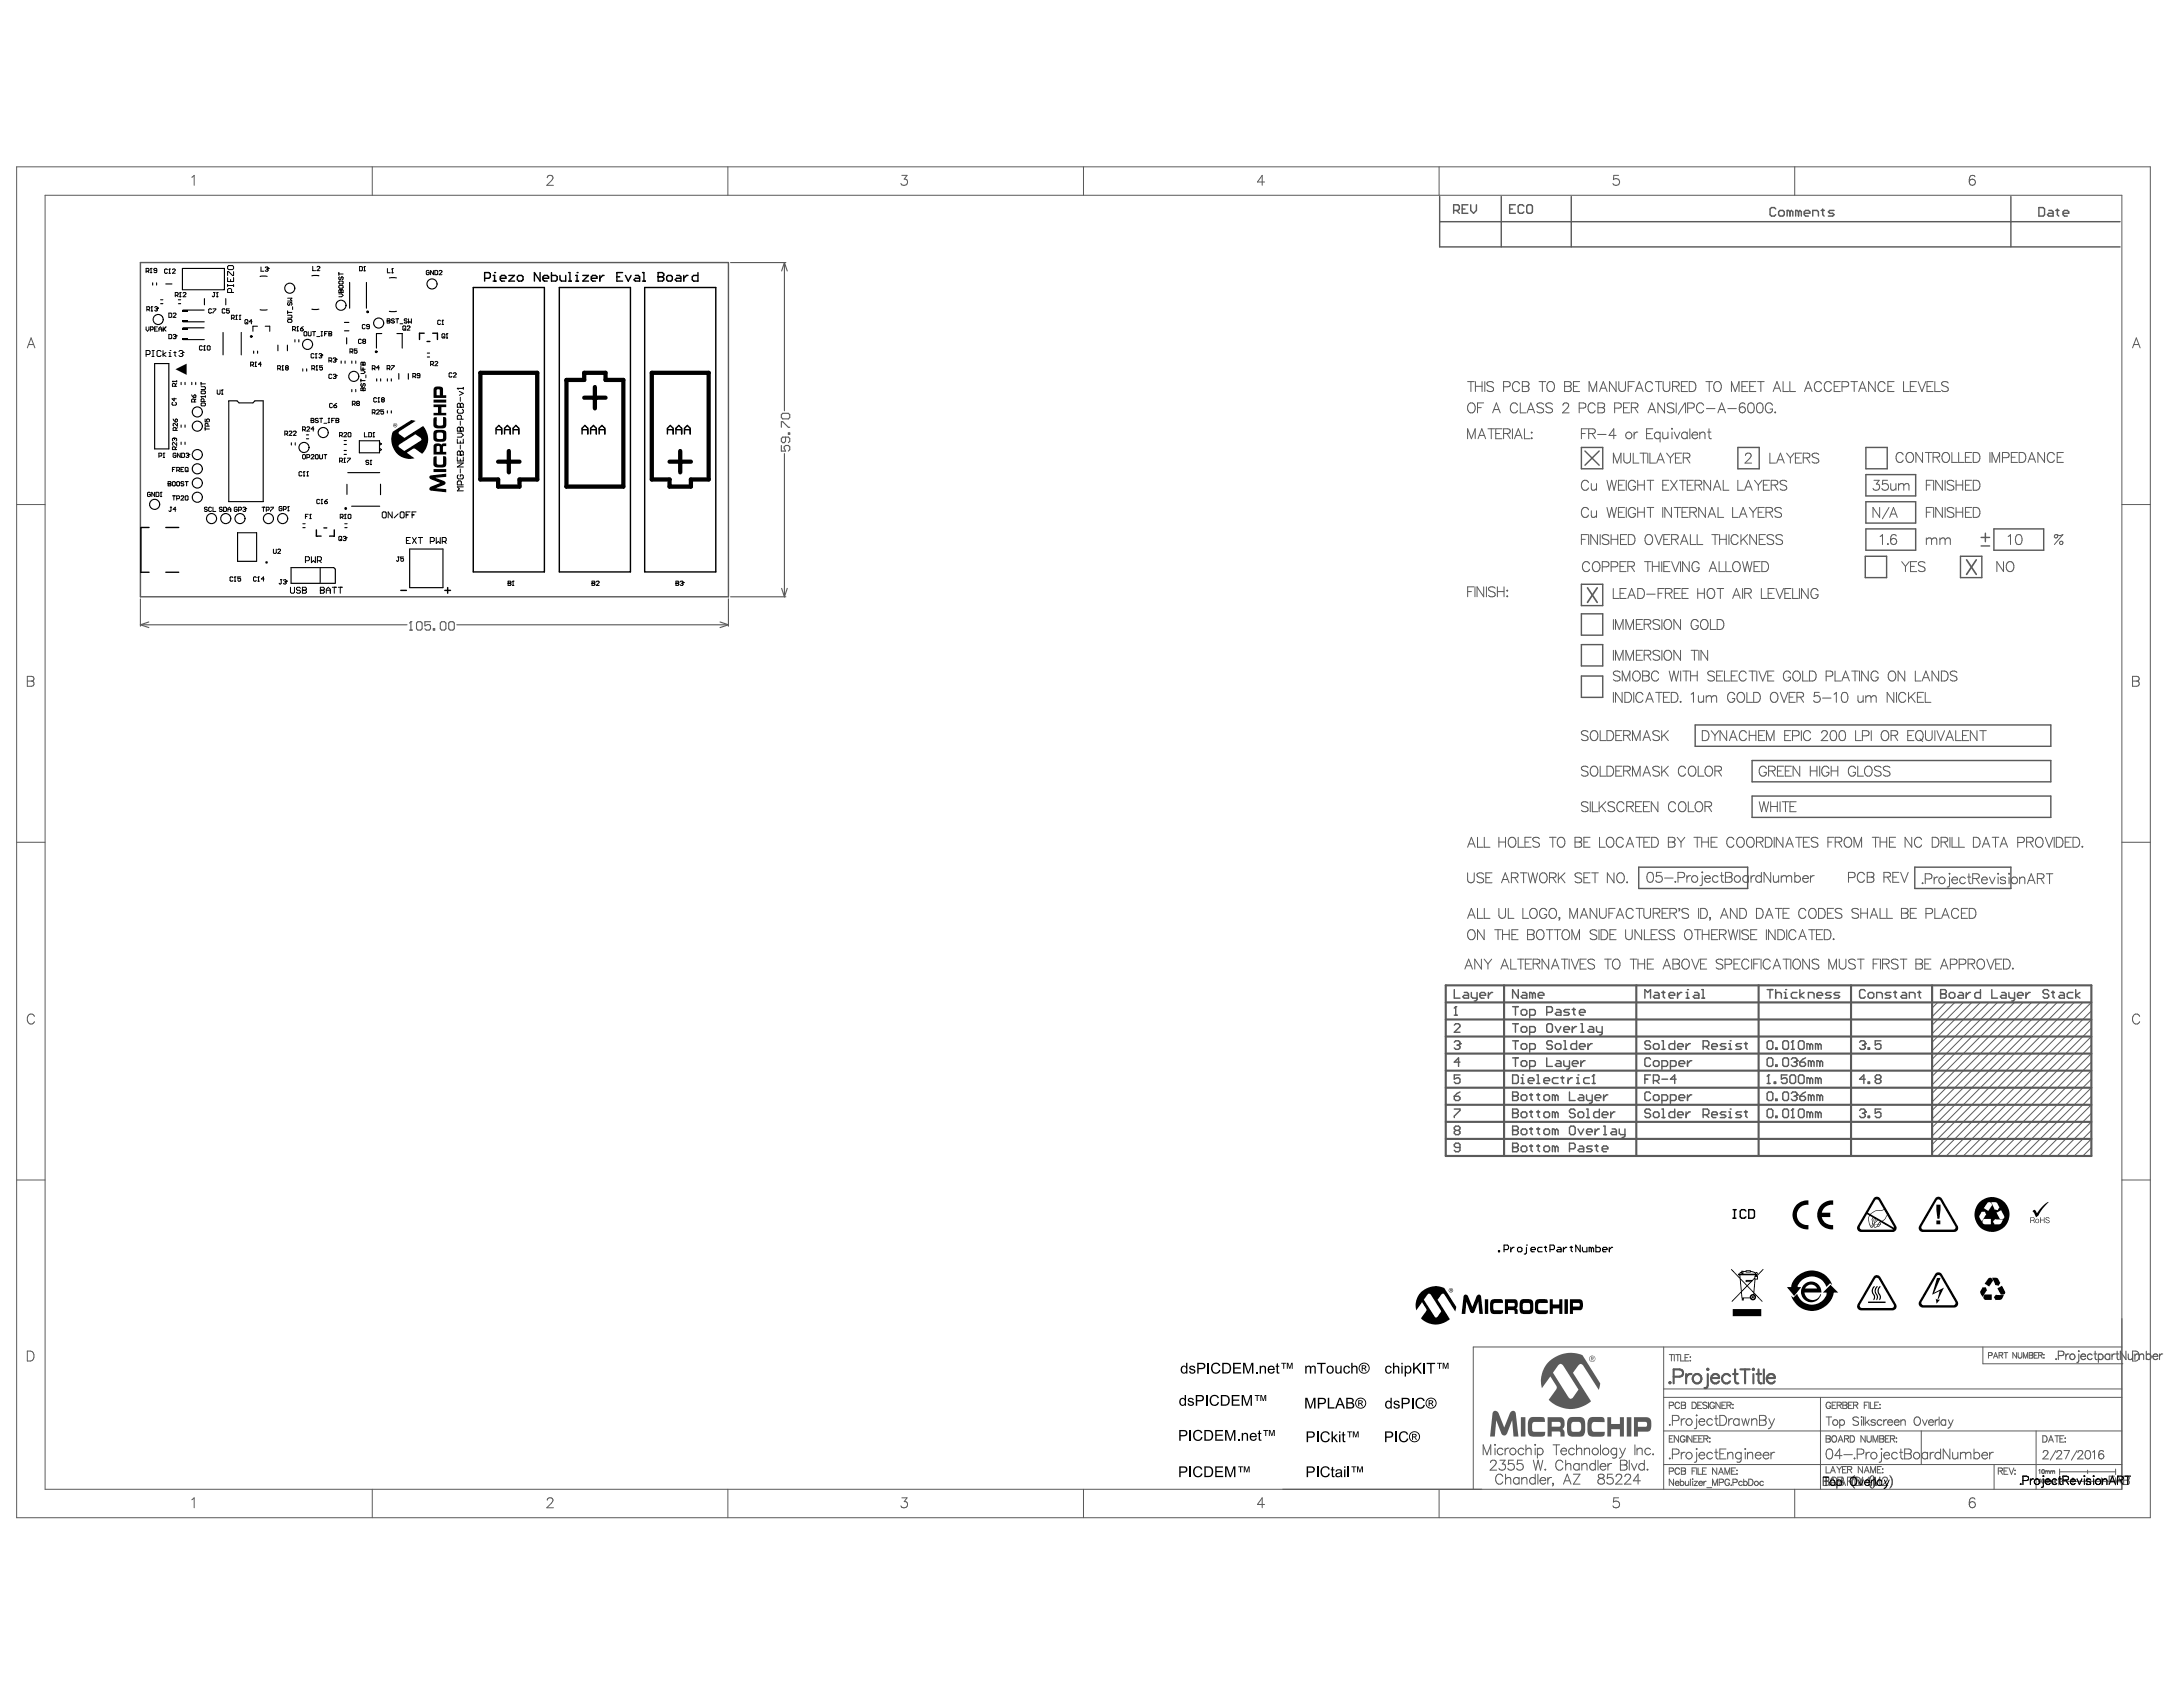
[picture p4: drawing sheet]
<svg xmlns="http://www.w3.org/2000/svg" width="279mm" height="216mm" viewBox="0 0 279 216" stroke-linecap="round" stroke-linejoin="round" font-family="sans-serif">
<g fill="none" stroke="#5a5a5a" stroke-width=".13">
<path d="M2.1 21.4h273.1v172.8h-273.1zM5.8 25h265.8v165.6h-265.8zM24.5 22.7l.4-.3v1.3M47.6 21.4v3.6M70 22.7l.1-.1 .2-.2h.2l.2 .2a.4 .4 0 0 1-.1 .5l-.6 .6h.8M93.2 21.4v3.6M115.4 22.4h.7l-.4 .5a.43 .43 0 0 1 .4 .6 .43 .43 0 0 1-.7 .2l-.1-.2M138.7 21.4v3.6M161.9 23.3h-1l.6-.9v1.3M184.2 21.4v3.6M207.2 22.4h-.6l-.1 .6a.45 .45 0 0 1 .7 0 .45 .45 0 0 1-.1 .7 .45 .45 0 0 1-.7-.2M229.7 21.4v3.6"/>
<path d="M252.8 22.6a.38 .38 0 0 0-.6-.1l-.1 .2-.1 .6M3.5 44.5l.5-1.3 .5 1.3M3.7 44.1h.6M272.9 44.5l.5-1.3 .5 1.3M273.1 44.1h.6M2.1 64.6h3.7M271.6 64.6h3.6M3.5 86.6h.5l.3 .1v.3l-.3 .2a.33 .33 0 0 1 .4 .3 .33 .33 0 0 1-.4 .3h-.5zM3.5 87.2h.5M272.9 86.6h.6l.2 .1v.3l-.2 .2a.33 .33 0 0 1 .3 .3 .33 .33 0 0 1-.3 .3h-.6zM272.9 87.2h.6M2.1 107.8h3.7"/>
<path d="M271.6 107.8h3.6M4.4 130.1a.47 .47 0 0 0-.5-.3 .47 .47 0 0 0-.4 .5 .56 .56 0 0 0 .1 .6 .56 .56 0 0 0 .6 .1l.2-.3M273.9 130.1a.47 .47 0 0 0-.6-.3 .47 .47 0 0 0-.4 .5 .56 .56 0 0 0 .2 .6 .56 .56 0 0 0 .6 .1l.2-.3M2.1 151h3.7M271.6 151h3.6M3.5 172.9h.4a.68 .68 0 0 1 .5 .6 .68 .68 0 0 1-.5 .7h-.4zM212.9 172.4v18.2M212.9 178.8h58.7M212.9 177.8h58.7M213.6 179.9l.5-.1 .1-.3-.6-.1v.9M213.6 173.4h.6M213.9 173.4v.8"/>
<path d="M214.3 173.4v.8M214.5 173.4h.5M214.7 173.4v.8M215 179.6a.3 .3 0 0 0-.4-.2 .3 .3 0 0 0-.2 .4v.2a.3 .3 0 0 0 .2 .3 .3 .3 0 0 0 .4-.2M215.1 173.4v.8h.5M215.2 179.4l.5 .1v.2l-.2 .1 .2 .2v.2l-.5 .1zM215.2 179.8h.3M215.7 173.7h.3M216.2 173.4h-.5v.8h.5M216.3 173.6v.1zM216.3 174.1v.1zM216.6 179.4h.2a.44 .44 0 0 1 .3 .5 .44 .44 0 0 1-.3 .4h-.2z"/>
<path d="M217.3 179.8h.3M217.8 179.4h-.5v.9h.5M218.5 179.6l-.2-.2-.4 .2 .1 .2 .5 .2v.1l-.2 .2-.4-.2M218.7 179.4v.9M219.4 179.6a.3 .3 0 0 0-.3-.2 .3 .3 0 0 0-.3 .4v.2a.29 .29 0 0 0 .3 .3 .29 .29 0 0 0 .3-.3h-.2M220.2 179.4v.9l-.6-.9v.9M220.4 179.8h.3M220.9 179.4h-.5v.9h.5M221 179.8h.5v-.3l-.5-.1v.9M221.3 179.8l.3 .5M221.8 179.8h.1M233 178.8v11.8"/>
<path d="M234.3 179.6a.3 .3 0 0 0-.3-.2 .3 .3 0 0 0-.3 .4v.2a.29 .29 0 0 0 .3 .3 .29 .29 0 0 0 .3-.3h-.2M234.5 179.8h.3M235 179.4h-.5v.9h.5M235.1 179.8h.5v-.3l-.5-.1v.9M235.4 179.8l.3 .5M235.9 179.4l.5 .1v.3h-.2l.2 .2-.1 .2-.4 .1zM235.9 179.8h.3M236.6 179.8h.3M237.1 179.4h-.5v.9h.5M237.2 179.8h.5v-.3l-.5-.1v.9M237.5 179.8l.3 .5M238.6 179.8h.3"/>
<path d="M239.1 179.4h-.5v.9M239.2 179.4v.9M239.4 179.4v.9h.4M239.9 179.8h.4M240.4 179.4h-.5v.9h.5M240.6 179.7v.1zM253.8 172.4v2.1h17.8M254.5 173.5l.4-.1v-.2l-.4-.1v.7M255.1 173.8l.3-.7 .3 .7M255.2 173.6h.4M255.9 173.4h.4v-.2l-.4-.1v.7M256.1 173.4l.2 .4"/>
<path d="M256.5 173.1h.5M256.7 173.1v.7M258.1 173.1v.7l-.5-.7v.7M258.3 173.1v.5l.2 .2 .2-.1 .1-.6M259 173.8v-.7l.2 .7 .3-.7v.7M259.7 173.1l.5 .1v.2h-.2l.2 .2-.1 .2h-.4zM259.7 173.4h.3M260.4 173.4h.2M260.8 173.1h-.4v.7h.4M260.9 173.4h.4l.1-.2-.5-.1v.7M261.2 173.4l.2 .4M261.6 173.4h.1"/>
<path d="M261.6 173.7v.1zM271.6 174.5h.1M271.6 172.4h-83v18.2M272.9 172.9h.5a.68 .68 0 0 1 .4 .6 .68 .68 0 0 1-.4 .7h-.5zM24.5 191.9l.4-.2v1.3M47.6 190.6v3.6M70 192l.1-.2 .2-.1h.2l.2 .1a.4 .4 0 0 1-.1 .6l-.6 .6h.8M93.2 190.6v3.6M115.4 191.7h.7l-.4 .5a.43 .43 0 0 1 .4 .6 .43 .43 0 0 1-.7 .1l-.1-.2M138.7 190.6v3.6M161.9 192.5h-1l.6-.8v1.3M184.2 190.6v3.6"/>
<path d="M189.8 186.2v-1.3l.5 1.3 .5-1.3v1.3M190.8 187.2v-.2l.2-.1h.3l.1 .1a.4 .4 0 0 1-.1 .5l-.6 .6h.9M191.3 184.8v.2zM191.3 185.3v.9M192 186.9h.6l-.3 .5a.43 .43 0 0 1 .4 .5 .43 .43 0 0 1-.7 .2l-.2-.2M192.3 189a.47 .47 0 0 0-.5-.3 .47 .47 0 0 0-.4 .4 .56 .56 0 0 0 .1 .7 .56 .56 0 0 0 .7 .1l.1-.3M192.4 185.5a.41 .41 0 0 0-.6 0 .41 .41 0 0 0 0 .6 .41 .41 0 0 0 .6-.1M192.6 185.3v.9M192.7 188.7v1.2M192.7 189.3l.3-.2h.3l.1 .8M193.1 185.3a.41 .41 0 0 0-.5 .4M193.7 186.9h-.6l-.1 .5a.45 .45 0 0 1 .7 0 .45 .45 0 0 1-.1 .7 .45 .45 0 0 1-.6-.2"/>
<path d="M194.4 189.3a.41 .41 0 0 0-.6-.1 .41 .41 0 0 0 0 .6 .41 .41 0 0 0 .6 0M194.4 189.1v.8M194.8 189.3l.3-.2h.3v.8M194.8 189.1v.8M194.8 186.9h-.6v.5a.45 .45 0 0 1 .7 0 .45 .45 0 0 1-.1 .7 .45 .45 0 0 1-.7-.2M195 185.5a.41 .41 0 0 0-.6 0 .41 .41 0 0 0 0 .6 .41 .41 0 0 0 .6-.1M195.3 185.6l.3-.3 .3 .1 .1 .8M195.3 184.9v1.3M196.3 186.9l.3 1.2 .3-1.2 .3 1.2 .3-1.2M196.4 184.9h.1zM196.5 185.3v.9M196.5 189.3a.41 .41 0 0 0-.6-.1 .41 .41 0 0 0 0 .6 .41 .41 0 0 0 .6 0"/>
<path d="M196.5 188.7v1.2M196.8 185.5a.41 .41 0 0 1 .6 0 .41 .41 0 0 1 0 .6 .41 .41 0 0 1-.6-.1M196.8 185.3v1.3M196.8 188.7v1.2M197.1 189.5a.4 .4 0 0 0 .2 .4 .4 .4 0 0 0 .5-.1M197.3 189.1a.34 .34 0 0 1 .4 0 .34 .34 0 0 1 .1 .4h-.7zM197.7 188.1h.1zM198.1 189.1v.8M198.6 189.1a.41 .41 0 0 0-.5 .4M198.7 189.9h.1zM198.8 184.9h.8M198.8 189.9l-.1 .3"/>
<path d="M199.2 184.9v1.3M199.8 185.7a.4 .4 0 0 0 .2 .5 .4 .4 0 0 0 .5-.2M200 185.4a.34 .34 0 0 1 .3 0 .34 .34 0 0 1 .2 .3h-.7zM200 187.2a.47 .47 0 0 0-.5-.3 .47 .47 0 0 0-.4 .5 .56 .56 0 0 0 .1 .6 .56 .56 0 0 0 .6 .1l.2-.3M200.1 189.9l.5-1.2 .5 1.2M200.3 189.5h.6M200.4 187.5l.3-.2 .3 .1 .1 .7M200.4 186.9v1.2M201.4 188.7h.8l-.8 1.2h.8M201.5 185.5a.41 .41 0 0 0-.6 0 .41 .41 0 0 0 0 .6 .41 .41 0 0 0 .6-.1M201.8 185.6l.3-.3 .3 .1v.8M201.8 184.9v1.3"/>
<path d="M202.1 187.5a.41 .41 0 0 0-.6-.1 .41 .41 0 0 0 0 .6 .41 .41 0 0 0 .6 0M202.1 187.3v.8M202.5 187.5l.3-.2 .3 .1v.7M202.5 187.3v.8M202.8 185.6l.3-.3 .3 .1v.8M202.8 185.3v.9M204.2 187.5a.41 .41 0 0 0-.6-.1 .41 .41 0 0 0 0 .6 .41 .41 0 0 0 .6 0M204.2 186.9v1.2M204.5 186.9v1.2M204.6 188.7a.26 .26 0 0 0 .2 .4 .47 .47 0 0 1 .4 .2 .47 .47 0 0 1 .1 .5 .45 .45 0 0 1-.5 .1 .45 .45 0 0 1-.3-.4 .74 .74 0 0 1 .7-.4l.1-.3a.48 .48 0 0 0-.7-.1zM204.8 187.7a.4 .4 0 0 0 .2 .4 .4 .4 0 0 0 .5-.1M204.8 184.9v1.3"/>
<path d="M204.9 187.5a.35 .35 0 0 1 .4-.2 .35 .35 0 0 1 .2 .4h-.7zM205.8 187.3v.8M206.3 187.3a.41 .41 0 0 0-.5 .4M206.4 188.7h-.6l-.1 .5a.45 .45 0 0 1 .7 0 .45 .45 0 0 1-.1 .7 .45 .45 0 0 1-.7-.2M206.8 189l.1-.2 .2-.1h.2l.2 .1a.4 .4 0 0 1-.1 .5l-.6 .6h.8M206.9 185.3v1a.33 .33 0 0 1-.2 .3 .33 .33 0 0 1-.3-.1M206.9 185.5a.41 .41 0 0 0-.6 0 .41 .41 0 0 0 0 .6 .41 .41 0 0 0 .6-.1M207.2 191.7h-.6l-.1 .5a.45 .45 0 0 1 .7 0 .45 .45 0 0 1-.1 .7 .45 .45 0 0 1-.7-.2M207.3 185.3l.4 .9M207.4 186.9h.5l.3 .1v.2l-.1 .2-.2 .1a.33 .33 0 0 1 .4 .3 .33 .33 0 0 1-.4 .3h-.5zM207.4 187.5h.5M207.7 186.2a.49 .49 0 0 1-.5 .4"/>
<path d="M208 189v-.2l.2-.1h.3l.1 .1a.39 .39 0 0 1-.1 .5l-.6 .6h.9M208 185.3l-.3 .9M208.5 186.9v1.2M208.8 187.3l.4 .8 .3-.8M209.3 184.9v1.3M209.5 185.6l.3-.3 .3 .1 .1 .8M209.5 185.3v.9M210 189.5h-1l.7-.8v1.2M210.5 187.5a.41 .41 0 0 0-.6-.1 .41 .41 0 0 0 0 .6 .41 .41 0 0 0 .6 0M210.5 186.9v1.2M210.8 188.1h.1zM211.2 185.5a.41 .41 0 0 0-.6 0 .41 .41 0 0 0 0 .6 .41 .41 0 0 0 .6-.1"/>
<path d="M211.5 186.1h.1zM212.9 187.4h58.7M212.9 183.1h58.7M213.6 186.7h.2zM213.6 188.3h.5l.1-.4h-.6v.8M213.6 182.4h.2zM213.6 184.1h.4M214 186.1h.6a.33 .33 0 0 0 .3-.3 .33 .33 0 0 0-.3-.4h-.6v1.3M214 181.8h.6a.33 .33 0 0 0 .3-.3 .33 .33 0 0 0-.3-.4h-.6v1.3M214.2 183.7h-.6v.9h.6M214.2 189.3v.8l-.6-.8v.8M214.4 189.8l.1 .2 .1 .1 .3-.1"/>
<path d="M214.5 189.7l.2-.1 .2 .2h-.5zM214.8 183.7v.9l-.5-.9v.9M215 188.1a.3 .3 0 0 0-.4-.2 .3 .3 0 0 0-.2 .3v.2a.3 .3 0 0 0 .2 .3 .3 .3 0 0 0 .4-.2M215.1 189.7a.26 .26 0 0 1 .3 0 .26 .26 0 0 1 0 .3 .26 .26 0 0 1-.3 0M215.1 189.3v.8M215.2 181.6v.8M215.2 185.9v.8M215.2 188.3h.3M215.2 187.9h.5v.2l-.2 .2 .2 .1v.2l-.5 .1zM215.6 183.9a.3 .3 0 0 0-.3-.2 .3 .3 0 0 0-.2 .4v.2a.29 .29 0 0 0 .3 .3 .29 .29 0 0 0 .2-.3h-.1M215.7 185.9a.41 .41 0 0 0-.5 .3M215.7 181.6a.41 .41 0 0 0-.5 .3"/>
<path d="M215.7 189.6v.5h.2l.2-.1M215.8 183.7v.9M216.1 189.6v.5M216.4 189.3v.8M216.6 183.7v.9l-.6-.9v.9M216.6 188.3h.3M216.6 189.3h.1zM216.6 189.6v.5M216.8 184.1h.3M216.8 189.6h.5l-.5 .5h.5M217.1 187.9h-.5v.8M217.1 181.1h.1z"/>
<path d="M217.2 185.4v.1zM217.2 181.6v1l-.1 .2h-.2M217.2 185.9v1l-.1 .2h-.2M217.2 187.9v.8M217.3 183.7h-.5v.9h.5M217.3 187.9v.8h.5M217.4 189.8l.1 .2 .1 .1 .3-.1M217.4 184.1h.3M217.5 186.2a.4 .4 0 0 0 .2 .5 .4 .4 0 0 0 .5-.2M217.5 181.9a.4 .4 0 0 0 .2 .5 .4 .4 0 0 0 .5-.2M217.5 189.7l.2-.1 .2 .2h-.5zM217.5 186a.35 .35 0 0 1 .4-.1 .35 .35 0 0 1 .3 .3h-.7z"/>
<path d="M217.5 181.7a.35 .35 0 0 1 .4-.1 .35 .35 0 0 1 .3 .3h-.7zM217.9 188.3h.3M217.9 183.7h-.5v.9h.5M218.1 184.1h.4l.1-.3-.5-.1v.9M218.1 189.6v.5M218.3 184.1l.3 .5M218.4 189.6h-.2l-.1 .2M218.4 187.9h-.5v.8h.5M218.5 190.4h.6M218.8 184.1h.1zM218.8 184.5h.1zM219.2 186a.41 .41 0 0 0-.6 0 .41 .41 0 0 0 0 .6 .41 .41 0 0 0 .6-.1"/>
<path d="M219.2 181.7a.41 .41 0 0 0-.6 0 .41 .41 0 0 0 0 .6 .41 .41 0 0 0 .6-.1M219.2 190.1v-.8l.3 .8 .3-.8v.8M219.5 185.9h.4M219.5 181.6h.4M219.6 185.4v1.1l.1 .2h.2M219.6 181.1v1.1l.1 .2h.2M219.7 187.9v.8l-.5-.8v.8M220 188.7l.3-.8 .3 .8M220 189.7h.5v-.3l-.5-.1v.8M220.1 188.4h.4M220.1 181.1h.4a.68 .68 0 0 1 .5 .7 .68 .68 0 0 1-.5 .6h-.4zM220.1 186h.5"/>
<path d="M220.8 188.7v-.8l.3 .8 .3-.8v.8M220.9 185.4h-.8v1.3h.8M221.1 186.1l.3-.2h.3l.1 .8M221.1 185.9v.8M221.3 181.6v.8M221.4 189.5a.3 .3 0 0 0-.4-.2 .3 .3 0 0 0-.2 .3v.2a.29 .29 0 0 0 .3 .3 .29 .29 0 0 0 .3-.3h-.2M221.6 190v.1zM221.6 188.3h.3M221.7 181.6a.41 .41 0 0 0-.4 .3M221.8 180.2v.1zM221.8 189.7h.5v-.3l-.5-.1v.8M222.1 187.9h-.5v.8h.5"/>
<path d="M222.3 188.1v.1zM222.3 188.6v.1zM222.6 181.7a.41 .41 0 0 0-.6 0 .41 .41 0 0 0 0 .6 .41 .41 0 0 0 .6-.1M222.6 181.6v.8M222.9 186a.41 .41 0 0 0-.6 0 .41 .41 0 0 0 0 .6 .41 .41 0 0 0 .6-.1M222.9 185.9v.9a.33 .33 0 0 1-.2 .3 .33 .33 0 0 1-.4 0M222.9 181.6l.3 .8 .2-.8 .3 .8 .2-.8M223 189.7a.26 .26 0 0 0-.4 0 .26 .26 0 0 0 0 .3 .26 .26 0 0 0 .4 0M223.2 189.7a.26 .26 0 0 1 .4 0 .26 .26 0 0 1 0 .3 .26 .26 0 0 1-.4 0M223.2 189.3v.8M223.4 185.4v.1zM223.4 185.9v.8"/>
<path d="M223.7 186.1l.3-.2h.3v.8M223.7 185.9v.8M223.8 189.3h.3a.44 .44 0 0 1 .3 .4 .44 .44 0 0 1-.3 .4h-.3zM224.2 181.8l.3-.2h.3l.1 .8M224.2 181.6v.8M224.7 186.2a.4 .4 0 0 0 .2 .5 .4 .4 0 0 0 .5-.2M224.8 185.9a.34 .34 0 0 1 .4 0 .34 .34 0 0 1 .2 .3h-.7zM225.2 181.1h.5l.3 .2v.3l-.3 .1a.33 .33 0 0 1 .4 .4 .33 .33 0 0 1-.4 .3h-.5zM225.2 181.7h.5M225.7 186.2a.4 .4 0 0 0 .2 .5 .4 .4 0 0 0 .5-.2M225.7 189.7a.26 .26 0 0 0-.4 0 .26 .26 0 0 0 0 .3 .26 .26 0 0 0 .4 0M225.7 186a.35 .35 0 0 1 .4-.1 .35 .35 0 0 1 .3 .3h-.7z"/>
<path d="M226.4 181.6l.4 .8M226.7 185.9v.8M226.8 182.4a.49 .49 0 0 1-.5 .4M227.1 181.6l-.3 .8M227.1 185.9a.41 .41 0 0 0-.4 .3M229.7 190.6v3.6M233.7 183.7l.5 .1v.3h-.1l.2 .2-.1 .2-.5 .1zM233.7 187.7v.8h.5M233.7 184.1h.4M233.7 181.3h.7M233.9 185.5a.41 .41 0 0 1 .6 .2 1.05 1.05 0 0 1-.1 1 .41 .41 0 0 1-.6-.2 1.05 1.05 0 0 1 .1-1zM234.1 181.3v1.1"/>
<path d="M234.3 188.5l.3-.8 .3 .8M234.4 188.2h.4M234.5 183.9l.1-.1a.38 .38 0 0 1 .5 .4 .38 .38 0 0 1-.5 .3l-.2-.2zM235.1 187.7l.3 .4M235.3 184.6l.3-.9 .3 .9M235.4 184.3h.4M235.4 188.1v.4M235.5 181.7v1.1M235.5 181.9a.34 .34 0 0 1 .5-.1 .34 .34 0 0 1 0 .5 .34 .34 0 0 1-.5 0M235.7 187.7l-.3 .4M235.8 186.3h-.9l.6-.9v1.3M235.8 188.1h.3"/>
<path d="M236 186.2h1.1M236.1 184.1h.4l.1-.3-.5-.1v.9M236.3 187.7h-.5v.8h.5M236.4 184.1l.2 .5M236.5 188.1l.4-.1 .1-.2-.5-.1v.8M236.7 188.1l.3 .4M236.8 183.7h.3a.44 .44 0 0 1 .3 .5 .44 .44 0 0 1-.3 .4h-.3zM237.4 186.6v.1zM237.7 186.1h.5a.33 .33 0 0 0 .4-.3 .33 .33 0 0 0-.4-.4h-.5v1.3M237.9 181.5a.4 .4 0 0 0-.4-.2 .4 .4 0 0 0-.3 .3l.1 .1 .5 .3 .1 .3a.47 .47 0 0 1-.7 0M238.2 181.3h.1zM238.3 181.7v.7"/>
<path d="M238.4 187.7v.8l-.6-.8v.8M238.5 181.3v1.1M238.6 188.5l.3-.8 .3 .8M238.7 188.2h.4M238.7 183.7v.9l-.5-.9v.9M238.7 181.3v1.1M238.8 185.9v.8M238.9 182l.4 .4M239 183.7v.6l.2 .3 .3-.2v-.7M239.2 181.7l-.5 .5M239.3 185.9a.41 .41 0 0 0-.5 .3M239.4 188.5v-.8l.3 .8 .3-.8v.8"/>
<path d="M239.7 184.6v-.9l.3 .9 .3-.9v.9M240 181.9a.33 .33 0 0 0-.5 0v.1l.5 .1v.2a.33 .33 0 0 1-.5 0M240.3 188.1h.3M240.6 183.7l.5 .1v.3h-.2l.2 .2v.2l-.5 .1zM240.6 184.1h.3M240.6 180.2v.1zM240.8 187.7h-.5v.8h.5M240.8 185.9v1l-.1 .2h-.2M240.8 185.4v.1zM240.9 181.9a.34 .34 0 0 0-.5-.1 .34 .34 0 0 0 0 .5 .34 .34 0 0 0 .5 0M240.9 188h.1zM240.9 188.5h.1z"/>
<path d="M241.1 181.7v.7M241.1 186.2a.4 .4 0 0 0 .2 .5 .4 .4 0 0 0 .5-.2M241.2 186a.35 .35 0 0 1 .4-.1 .35 .35 0 0 1 .2 .3h-.7zM241.3 184.1h.3M241.5 181.7a.35 .35 0 0 0-.4 .3M241.6 182v.1a.33 .33 0 0 0 .3 .3 .33 .33 0 0 0 .3-.1M241.7 181.9a.3 .3 0 0 1 .3-.2 .3 .3 0 0 1 .2 .3h-.6zM241.8 183.7h-.5v.9h.5M242 184.1h.4l.1-.3-.5-.1v.9M242.2 184.1l.3 .5M242.4 182v.1a.33 .33 0 0 0 .3 .3 .33 .33 0 0 0 .4-.1M242.6 181.7h.4l.1 .3h-.7z"/>
<path d="M242.7 184.1h.1zM242.7 184.5h.1zM242.8 186a.41 .41 0 0 0-.6 0 .41 .41 0 0 0 0 .6 .41 .41 0 0 0 .6-.1M243.1 185.9h.4M243.3 181.9l.2-.2h.3l.1 .7M243.3 181.7v.7M243.3 185.4v1.1l.1 .2h.2M243.8 185.4h.5l.3 .2v.3l-.3 .1a.33 .33 0 0 1 .3 .4 .33 .33 0 0 1-.3 .3h-.5zM243.8 186h.5M245.1 181.5a.4 .4 0 0 1 .4-.1 .4 .4 0 0 1 .3 .3v.3a.41 .41 0 0 1-.4 .4 .41 .41 0 0 1-.4-.4zM245.9 183.1v4.3M246 181.7l.4 .7 .3-.7"/>
<path d="M246.7 186a.41 .41 0 0 0-.6 0 .41 .41 0 0 0 0 .6 .41 .41 0 0 0 .6-.1M246.7 185.9v.8M246.8 182v.1a.33 .33 0 0 0 .3 .3 .33 .33 0 0 0 .4-.1M246.9 181.9a.3 .3 0 0 1 .3-.2 .3 .3 0 0 1 .3 .3h-.7zM247 185.9v.8M247.5 185.9a.41 .41 0 0 0-.5 .3M247.7 181.7v.7M248.1 181.7a.35 .35 0 0 0-.4 .3M248.2 181.3v1.1M248.4 186a.41 .41 0 0 0-.6 0 .41 .41 0 0 0 0 .6 .41 .41 0 0 0 .6-.1M248.4 185.4v1.3M249 181.9a.34 .34 0 0 0-.5-.1 .34 .34 0 0 0 0 .5 .34 .34 0 0 0 .5 0"/>
<path d="M249 181.7v.7M249.4 181.7l.3 .7M249.6 185.4v1.3l-.9-1.3v1.3M249.7 182.4l-.1 .2-.3 .2M249.9 185.9l.1 .8h.3l.3-.2M250 181.7l-.3 .7M250.6 185.9v.8M250.9 186.1l.3-.2h.3l.1 .2M250.9 185.9v.8M251.6 186.1l.3-.2h.3l.1 .8M251.6 186.1v.6M252.7 186a.41 .41 0 0 1 .6 0 .41 .41 0 0 1 0 .6 .41 .41 0 0 1-.6-.1"/>
<path d="M252.7 185.4v1.3M252.8 191.9a.38 .38 0 0 0-.6-.2l-.1 .2-.1 .6M253.7 186.2a.4 .4 0 0 0 .2 .5 .4 .4 0 0 0 .5-.2M253.7 186a.35 .35 0 0 1 .4-.1 .35 .35 0 0 1 .3 .3h-.7zM254.7 185.9v.8M255.1 185.9a.41 .41 0 0 0-.4 .3M255.2 187.4v3.2M255.8 188.3l.4-.1 .1-.3h-.5v.8M256 188.3l.3 .4M256.5 188.3h.3M257 187.9h-.5v.8h.5M257.1 187.9l.3 .8 .4-.8"/>
<path d="M257.9 188.1h.1M257.9 188.6v.1zM260.6 183.1v7.5M261 188.2l.1-.1v.5M261.2 189.6h-.3l.2-.3v.5M261.4 188.1a.23 .23 0 0 1 .3 .2 .23 .23 0 0 1-.3 .3l-.1-.2zM261.5 183.7h.2a.44 .44 0 0 1 .3 .5 .44 .44 0 0 1-.3 .4h-.2zM261.5 185.9l.2-.3 .4 .1a.33 .33 0 0 1-.1 .5l-.5 .5h.7M261.8 188.3l.1-.1 .1 .1M261.8 188.2v.4M261.8 189.3a.23 .23 0 0 1 .3 .2 .23 .23 0 0 1-.3 .3v-.2zM262 188.3h.3v.3"/>
<path d="M262 188.3v.3M262.2 184.6l.3-.9 .3 .9M262.2 189.5v.3M262.2 189.6l.1-.1 .2 .1M262.3 184.3h.4M262.5 188.3l.1-.1 .1 .1M262.5 188.2v.4M262.5 189.6l.2-.1v.3M262.5 189.6v.2M262.7 188.3h.3v.3M262.7 188.3v.3M263 189.3h.1"/>
<path d="M263 189.5v.3M263 183.7h.5M263.1 189.3v.5M263.1 185.6l-.7 1.3M263.3 185.9l.2-.3 .3 .1a.33 .33 0 0 1-.1 .5l-.5 .5h.7M263.3 183.7v.9M263.5 189.1v.9M263.5 189.6h7.3M263.6 188v.7M263.6 188.4h7.2M263.6 184.1h.4M264.2 183.7h-.6v.9h.6"/>
<path d="M264.2 185.6h.7l-.5 1.1M264.3 184.1h.1zM264.3 184.5h.1zM265.3 189.1v.9M265.8 185.6l-.7 1.3M266 185.9l.2-.3 .3 .1a.33 .33 0 0 1-.1 .5l-.5 .5h.7M267 185.7a.35 .35 0 0 1 .5 .1 .54 .54 0 0 1-.3 .9 .69 .69 0 0 1-.2-1zM267.1 189.1v.9M267.2 188.1v.5M267.8 185.8l.3-.2v1.1M269 189.1v.9M269.2 185.8a.32 .32 0 0 0-.4-.1l-.1 .1-.1 .6"/>
<path d="M270.8 188v.7M270.8 189.1v.9"/>
<circle cx="252.4" cy="23.3" r=".4"/>
<circle cx="193.6" cy="185.7" r=".42"/>
<circle cx="204.2" cy="185.7" r=".42"/>
<circle cx="205.5" cy="185.7" r=".42"/>
<circle cx="216.2" cy="186.3" r=".42"/>
<circle cx="216.2" cy="182" r=".42"/>
<circle cx="224.8" cy="189.8" r=".27"/>
<circle cx="234.9" cy="182.1" r=".35"/>
<circle cx="239.8" cy="186.3" r=".42"/>
<circle cx="245.3" cy="186.3" r=".42"/>
<circle cx="252.4" cy="192.6" r=".4"/>
<circle cx="261.5" cy="189.5" r=".23"/>
<circle cx="268.9" cy="186.4" r=".33"/>
</g>
<g fill="none" stroke="#5a5a5a" stroke-width=".18">
<path d="M184.3 25.1v6.5h87M184.3 28.4h87M186.1 26.9h.5l.2-.1v-.4l-.2-.2h-.5v1.1M186.4 26.9l.4 .4M187.1 26.8h.4M187.9 26.2h-.8v1.1h.8M188.2 26.2v.7l.4 .4 .4-.4v-.7M192.1 25.1v6.5M193.2 26.8h.4M193.9 26.2h-.7v1.1h.7M195 26.4l-.1-.2h-.4l-.2 .2v.7l.2 .2h.4l.1-.2M195.4 26.4l.2-.2h.4l.1 .2v.7l-.1 .2h-.4l-.2-.2z"/>
<path d="M201.1 25.1v6.5M227.3 26.7l-.2-.1h-.4l-.1 .1v.8l.1 .2h.4l.2-.2M227.6 27.1l.2-.2h.4l.2 .2v.4l-.2 .2h-.4l-.2-.2zM229.1 27.1l-.2-.2h-.2v.8M229.1 27.1v.6M229.1 27.1l.2-.2 .2 .2v.6M230.2 27.1l-.2-.2h-.2v.8M230.2 27.1v.6M230.2 27.1l.2-.2 .2 .2v.6M230.9 27.3h.7v-.2l-.1-.2h-.4l-.2 .2v.4l.2 .2h.4M232 27.7v-.8h.6l.1 .2v.6M233.1 26.9h.4"/>
<path d="M233.3 26.7v.8l.2 .2M234.7 26.9h-.5l-.2 .2 .2 .2h.4l.1 .2-.1 .2h-.6M257.4 25.1v6.5M261 26.6h.5l.2 .1v.8l-.2 .2h-.5zM262.2 26.9h.4l.2 .2v.6h-.6l-.2-.2 .2-.2h.6M263.1 26.9h.4M263.3 26.7v.8l.2 .2M264 27.3h.8v-.2l-.2-.2h-.4l-.2 .2v.4l.2 .2h.4"/>
</g>
<g fill="none" stroke="#5a5a5a" stroke-width=".27">
<path d="M213.6 177l.1-.1 .1 .1h-.1zM214.2 176.2h.8a.47 .47 0 0 0 .4-.5 .47 .47 0 0 0-.4-.4h-.8v1.7M215.8 175.8v1.2M216.5 175.8a.58 .58 0 0 0-.7 .6M218.5 175.3l.1-.1 .1 .1h-.1zM218.6 175.8v1.5l-.1 .3h-.3M219 176.4a.56 .56 0 0 0 .3 .6 .56 .56 0 0 0 .7-.2M219.1 176.1a.49 .49 0 0 1 .6-.3 .49 .49 0 0 1 .3 .6h-1zM221.4 176.1a.57 .57 0 0 0-.8-.1 .57 .57 0 0 0 0 .9 .57 .57 0 0 0 .8-.1M221.8 175.8h.6M222.1 175.3v1.4l.1 .3h.3M222.8 175.3h1.1"/>
<path d="M223.3 175.3v1.7M224.3 175.3l.1-.1 .1 .1h-.1zM224.4 175.8v1.2M224.8 175.8h.6M225.1 175.3v1.4l.1 .3h.3M225.8 175.3v1.7M226.1 176.4a.56 .56 0 0 0 .4 .6 .56 .56 0 0 0 .7-.2M226.2 176.1a.49 .49 0 0 1 .6-.3 .49 .49 0 0 1 .4 .6h-1.1z"/>
<circle cx="217.2" cy="176.4" r=".59"/>
</g>
<path d="M203.4 173.9a.4 .4 0 0 1 .8 0 .4 .4 0 0 1-.8 0zM209.1 181.4h1.6a.66 .66 0 0 1 .7 .8v.2a.61 .61 0 0 1-.5 .8h-1.3v.6h-.5zM208.2 181.4h.6v2.4h-.6zM198.3 174.2a4 4 0 0 1 4.2-.8l2.3 3.6-.2 .9-1.9-3.1a.36 .36 0 0 0-.4-.2 .36 .36 0 0 0-.3 .2l-.7 .9 2.3 3.6a3.9 3.9 0 0 1-5.4-.2l1-1.3 .1-.2-.9-1.4-1.1 1.5a3.5 3.5 0 0 1 1-3.5zM205.7 181.4h.5v.8h1.1v-.8h.5v2.4h-.5v-.9h-1.1v.9h-.5zM203.4 181.5l.4-.2h1.1a.48 .48 0 0 1 .5 .7h-1.4a.4 .4 0 0 0-.3 .5v.3a.42 .42 0 0 0 .3 .4h1.4a.46 .46 0 0 1-.1 .5 .46 .46 0 0 1-.4 .2h-1a.7 .7 0 0 1-.7-.9v-1.1zM200.8 181.5l.3-.1 1-.1a.7 .7 0 0 1 .8 .9v.8a.69 .69 0 0 1-.8 .9h-.8a.69 .69 0 0 1-.7-.9v-1zM198.1 181.4h1.7a.89 .89 0 0 1 .2 1.5 .51 .51 0 0 1 .2 .5v.4h-.5v-.5l-.1-.1h-1v.6h-.5zM195.8 181.5l.3-.1 .8-.1a.66 .66 0 0 1 .8 .3v.4h-1.5l-.1 .3v.6a.26 .26 0 0 0 .3 .3h1.4v.2l-.1 .3-.2 .1-1.2 .1a.69 .69 0 0 1-.8-.9v-.8zM194.7 181.4h.5v2.4h-.5zM191.1 180.7l.3-.1 .4 .2 .7 1.9 .7-1.8a.39 .39 0 0 1 .4-.4 .39 .39 0 0 1 .4 .4l.3 2.9h-.6l-.2-2-.6 1.6a.39 .39 0 0 1-.4 .3 .39 .39 0 0 1-.4-.3l-.6-1.6-.2 2h-.6l.3-2.9zM203.5 173.9a.34 .34 0 0 0 .6 0 .34 .34 0 0 0-.6 0zM209.6 182v.6h1a.36 .36 0 0 0 0-.6zM199.5 174.7l-.7 1 1.9 3a.35 .35 0 0 0 .3 .3 .35 .35 0 0 0 .4-.2l.6-1-2-3.1-.3-.2zM201.2 182l-.1 .3v.5a.29 .29 0 0 0 .3 .4h.8l.2-.3v-.5l-.1-.3-.2-.1zM198.6 182v.6h1a.32 .32 0 0 0 .2-.3 .32 .32 0 0 0-.3-.3zM203.6 173.6l.3 .1 .1 .2h-.2l.2 .2-.2-.2h-.1v.2h-.1zM203.7 173.7v.2l.2-.1v-.1z" fill="#5a5a5a"/>
<g fill="none" stroke="#5a5a5a" stroke-width=".14">
<path d="M93.5 33.6h7.1M100.4 33.6l.4 1.1M100.4 33.6l-.4 1.1M100.4 33.6v19M100 53.1l.2-.2h.7l.2 .2v.3l-.2 .2h-.7l-.2-.2zM100 54.7v-.7h.2l.7 .7h.2M100 57v.7h.5l-.1-.3v-.2l.1-.2h.4l.2 .2v.4l-.2 .1M100.4 58.1v18.3M100.5 55.9v.6l-.1 .2h-.2l-.2-.2v-.4l.2-.2h.7l.2 .2v.4l-.2 .2M100.9 55.4h.2v.2h-.2zM18 80l1 .3M18 76.6v3.5"/>
<path d="M18 80h34.1M19 79.6l-1 .4M52.6 79.6h.1M52.6 79.6v1M52.6 79.6l-.2 .1M53.3 79.7l.2-.1h.3l.2 .1v.8l-.2 .1h-.3l-.2-.1zM55.1 79.6h-.7v.5l.3-.2h.2l.2 .2v.4l-.2 .1h-.3l-.2-.1M56.4 79.7l.1-.1h.4l.2 .1v.8l-.2 .1h-.4l-.1-.1zM57.4 79.7l.2-.1h.4l.1 .1v.8l-.1 .1h-.4l-.2-.1zM58.5 80h34.7M92.2 79.6l1 .4M93.2 76.6v3.5"/>
<path d="M93.2 80l-1 .3M93.5 76.4h7.1M100 75.3l.4 1.1M100.8 75.3l-.4 1.1M52.4 80.6h.4M55.5 80.5h.1v.1h-.1zM263.1 173.9h.1zM263.4 173.5h.5a.28 .28 0 0 0 .3-.3 .28 .28 0 0 0-.3-.3h-.5v1.1M264.4 173.3v.7M264.8 173.3a.35 .35 0 0 0-.4 .3M266 172.9h.1zM266.1 173.3v.8l-.1 .2-.2 .1"/>
<path d="M266.3 173.6v.1a.33 .33 0 0 0 .3 .3 .33 .33 0 0 0 .3-.2M266.4 173.4a.3 .3 0 0 1 .3-.1 .3 .3 0 0 1 .2 .3h-.6zM267.8 173.4a.34 .34 0 0 0-.5 0 .34 .34 0 0 0 0 .5 .34 .34 0 0 0 .5-.1M268 173.3h.4M268.2 172.9v.9v.1l.2 .1M268.6 173.4a.34 .34 0 0 1 .5 0 .34 .34 0 0 1 0 .5 .34 .34 0 0 1-.5-.1M268.6 173.3v1.1M270 173.4a.34 .34 0 0 0-.5 0 .34 .34 0 0 0 0 .5 .34 .34 0 0 0 .5-.1M270 173.3v.7M270.3 173.3v.7M270.7 173.3a.35 .35 0 0 0-.4 .3M270.8 173.3h.4"/>
<path d="M271 172.9v.9v.1l.2 .1M272.1 172.9v1.1l-.7-1.1v1.1M272.4 173.3v.6l.3 .1 .3-.2M273 173.3v.7M273.2 173.5l.3-.2h.3v.2M273.2 173.3v.7M273.8 173.5l.3-.2h.2l.1 .7M273.8 173.5v.5M274.7 173.4a.34 .34 0 0 1 .5 0 .34 .34 0 0 1 0 .5 .34 .34 0 0 1-.5-.1M274.7 172.9v1.1M275.5 173.6v.1a.33 .33 0 0 0 .3 .3 .33 .33 0 0 0 .4-.2M275.6 173.4a.3 .3 0 0 1 .3-.1 .3 .3 0 0 1 .3 .3h-.7z"/>
<path d="M276.4 173.3v.7M276.8 173.3a.35 .35 0 0 0-.4 .3"/>
<circle cx="265.2" cy="173.6" r=".35"/>
</g>
<g fill="none" stroke="#5a5a5a" stroke-width=".13">
<path d="M187.8 56.1v-1.2l.5 1.2 .5-1.2v1.2M187.8 48.8h.9M188 51.7a.47 .47 0 0 1 .5-.1 .47 .47 0 0 1 .3 .5 .56 .56 0 0 1-.1 .6 .56 .56 0 0 1-.6 .1 .79 .79 0 0 1-.1-1.1zM188.3 48.8v1.3M188.8 48.8v1.3M188.8 49.4h.9M189.1 52.2h.5M189.2 56.1l.5-1.2 .4 1.2M189.4 55.7h.6M189.7 48.8v1.3M189.9 51.6h-.8v1.2M190 48.8v1.3"/>
<path d="M190.4 54.9h.9M190.9 54.9v1.2M191 52.8l.5-1.2 .5 1.2M191.2 49a.48 .48 0 0 0-.5-.2 .48 .48 0 0 0-.4 .3l.1 .2 .5 .2a.31 .31 0 0 1 .2 .2 .31 .31 0 0 1-.1 .3 .59 .59 0 0 1-.7-.1M191.2 52.4h.6M191.4 55.5h.5M192.2 54.9h-.8v1.2h.8M192.4 55.5l.8-.1 .1-.2-.1-.2-.2-.1h-.6v1.2M192.4 49.5h.6a.33 .33 0 0 0 .3-.3 .33 .33 0 0 0-.3-.4h-.6v1.3M192.9 55.5l.4 .6M193.6 54.9v1.2M193.8 56.1l.5-1.2 .5 1.2"/>
<path d="M194 55.7h.6M194.2 51.9a.47 .47 0 0 0-.5-.3 .47 .47 0 0 0-.4 .5 .56 .56 0 0 0 .1 .6 .56 .56 0 0 0 .6 .1l.2-.3M194.5 49.1a.47 .47 0 0 0-.5-.3 .47 .47 0 0 0-.4 .5 .56 .56 0 0 0 .1 .6 .56 .56 0 0 0 .6 .1l.2-.2M194.6 51.6v1.2h.7M194.8 48.8h.6l.2 .2v.3l-.2 .1a.33 .33 0 0 1 .3 .4 .33 .33 0 0 1-.3 .3h-.6zM194.8 49.4h.6M195.1 54.9v1.2h.7M195.4 52.8l.5-1.2 .5 1.2M195.6 52.4h.6M196 55.4h.1zM196 56.1h.1zM197 48.8h.8"/>
<path d="M197.4 48.8v1.3M197.6 51.7a.48 .48 0 0 0-.5-.2 .48 .48 0 0 0-.4 .4l.1 .2 .5 .1a.31 .31 0 0 1 .3 .3 .31 .31 0 0 1-.2 .3 .59 .59 0 0 1-.7-.1M198.2 48.9a.61 .61 0 0 1 .7 .3 .61 .61 0 0 1-.1 .7 .47 .47 0 0 1-.5 .2 .47 .47 0 0 1-.3-.5 .77 .77 0 0 1 .2-.7zM198.7 51.7a.48 .48 0 0 0-.5-.2 .48 .48 0 0 0-.4 .4l.2 .2 .5 .1a.31 .31 0 0 1 .2 .3 .31 .31 0 0 1-.1 .3 .59 .59 0 0 1-.8-.1M200 51.9l.1-.2 .2-.1h.2l.2 .1a.4 .4 0 0 1-.1 .5l-.6 .6h.8M200.3 48.8h.5l.2 .2v.3l-.2 .1a.33 .33 0 0 1 .3 .4 .33 .33 0 0 1-.3 .3h-.5zM200.3 49.4h.5M201.4 49.4h.5M202.1 52.2h.6a.33 .33 0 0 0 .3-.3 .33 .33 0 0 0-.3-.3h-.6v1.2M202.2 48.8h-.8v1.3h.8M202.4 55.5h.5M203.2 54.9h-.8v1.2"/>
<path d="M203.3 55.5l.8-.1 .1-.2-.1-.2-.2-.1h-.6v1.2M203.4 50.1v-1.3l.5 1.3 .5-1.3v1.3M203.8 55.5l.4 .6M204.2 51.9a.47 .47 0 0 0-.6-.3 .47 .47 0 0 0-.3 .5 .56 .56 0 0 0 .1 .6 .56 .56 0 0 0 .6 .1l.2-.3M204.5 55.6h1.1M204.5 51.6h.6l.2 .1v.4l-.2 .1a.33 .33 0 0 1 .3 .3 .33 .33 0 0 1-.3 .3h-.6zM204.5 52.2h.6M204.7 50.1l.5-1.3 .5 1.3M204.9 49.7h.6M206.5 59.3v-1.3l.5 1.3 .5-1.3v1.3M206.7 52.2h.5a.33 .33 0 0 0 .3-.3 .33 .33 0 0 0-.3-.3h-.5v1.2M206.8 48.8v1.3l-.8-1.3v1.3"/>
<path d="M206.8 55.7h-.9l.6-.8v1.2M207.2 48.8v.9a.43 .43 0 0 0 .4 .4 .43 .43 0 0 0 .4-.4v-.9M207.8 52.2h.5M207.8 58v.9a.43 .43 0 0 0 .5 .4 .43 .43 0 0 0 .4-.4v-.9M208.4 49.4h.5M208.6 51.6h-.8v1.2h.8M208.8 52.2l.7-.1 .1-.2v-.2l-.3-.1h-.5v1.2M209 58v1.3h.8M209.1 55.3v.8M209.2 48.8h-.8v1.3M209.2 52.2l.4 .6M209.3 50.1l.5-1.3 .5 1.3"/>
<path d="M209.5 49.7h.6M209.6 55.3a.41 .41 0 0 0-.5 .4M209.9 58h.9M210.3 58v1.3M210.7 55.5h.5M210.9 58v1.3M210.9 52.8l.5-1.2 .5 1.2M211.1 52.4h.6M211.2 58v1.3h.7M211.5 49.1a.47 .47 0 0 0-.5-.3 .47 .47 0 0 0-.4 .5 .56 .56 0 0 0 .1 .6 .56 .56 0 0 0 .6 .1l.2-.2M211.5 54.9h-.8v1.2h.8M211.9 48.8h.8"/>
<path d="M212 59.3l.5-1.3 .5 1.3M212.2 58.8h.6M212.3 48.8v1.3M212.5 55.5a.41 .41 0 0 0-.6-.1 .41 .41 0 0 0 0 .6 .41 .41 0 0 0 .6 0M212.5 55.3v1.3M212.8 55.3l.1 .8h.3l.3-.2M212.9 48.8v.9a.43 .43 0 0 0 .4 .4 .43 .43 0 0 0 .4-.4v-.9M213 51.6v1.2l-.8-1.2v1.2M213.3 58l.5 .6M213.5 55.3v.8M213.8 58.6v.7M214 55.3v.8"/>
<path d="M214 54.8v.1zM214.1 49.4h.7l.1-.2v-.2l-.3-.2h-.5v1.3M214.2 51.7a.48 .48 0 0 0-.4-.2 .48 .48 0 0 0-.4 .4l.1 .2 .5 .1a.31 .31 0 0 1 .2 .3 .31 .31 0 0 1-.1 .3 .59 .59 0 0 1-.7-.1M214.3 58l-.5 .6M214.3 55.3l.3 .8 .4-.8M214.4 58.6h.5M214.5 49.4l.4 .7M214.5 51.6v1.2M215.2 49.4h.5M215.2 58h-.8v1.3h.8M215.4 58.6l.8-.1 .1-.1-.1-.3-.2-.1h-.6v1.3M215.6 51.6l-.8 1.4"/>
<path d="M215.7 51.6v1.2M215.9 58.6l.4 .7M215.9 55.5a.41 .41 0 0 0-.6-.1 .41 .41 0 0 0 0 .6 .41 .41 0 0 0 .6 0M215.9 55.3v.8M216 48.8h-.8v1.3h.8M216 52.2h.5a.33 .33 0 0 0 .4-.3 .33 .33 0 0 0-.4-.3h-.5v1.2M216.2 48.8h.4a.68 .68 0 0 1 .5 .7 .68 .68 0 0 1-.5 .6h-.4zM216.3 54.9v1.2M216.6 55.7a.4 .4 0 0 0 .2 .4 .4 .4 0 0 0 .5-.1M216.6 55.5a.35 .35 0 0 1 .4-.2 .35 .35 0 0 1 .3 .4h-.7zM217.6 55.5l.3-.2 .3 .1v.7M217.6 55.3v.8"/>
<path d="M218 51.9a.47 .47 0 0 0-.5-.3 .47 .47 0 0 0-.4 .5 .56 .56 0 0 0 .2 .6 .56 .56 0 0 0 .6 .1l.1-.3M218.3 48.8h.9M218.4 52.3h1.1M218.6 55.3h.4M218.7 54.9v1l.1 .2h.2M218.8 48.8v1.3M219.6 48.9a.61 .61 0 0 1 .7 .3 .61 .61 0 0 1-.1 .7 .47 .47 0 0 1-.6 .2 .47 .47 0 0 1-.3-.5 .77 .77 0 0 1 .3-.7zM219.9 52.8l.5-1.2 .4 1.2M220.1 52.4h.6M221.1 52.3h1.1M221.6 50.1v-1.3l.5 1.3 .5-1.3v1.3M222.9 49.4h.5"/>
<path d="M223.3 51.7a.38 .38 0 0 0-.5-.1l-.1 .2-.1 .6M223.4 58.3l.1-.2 .1-.1h.3l.2 .1a.4 .4 0 0 1-.2 .6l-.6 .6h.9M223.7 48.8h-.8v1.3h.8M223.9 51.6a.41 .41 0 0 1 .6 .2 1.05 1.05 0 0 1-.2 1 .41 .41 0 0 1-.6-.2 1.05 1.05 0 0 1 .2-1zM223.9 49.4h.5M224.7 48.8h-.8v1.3h.8M224.9 48.8h.9M225 51.6a.41 .41 0 0 1 .6 .2 1.05 1.05 0 0 1-.1 1 .41 .41 0 0 1-.6-.2 1.05 1.05 0 0 1 .1-1zM225.4 48.8v1.3M226.5 58v1.3h.8M226.9 51.9a.47 .47 0 0 0-.6-.3 .47 .47 0 0 0-.4 .5 .56 .56 0 0 0 .2 .6 .56 .56 0 0 0 .6 .1l.2-.3v-.1h-.3M226.9 50.1l.5-1.3 .5 1.3"/>
<path d="M227.1 49.7h.6M227.1 52.8h.2zM227.4 59.3l.5-1.3 .5 1.3M227.6 58.8h.6M228.2 48.8v1.3h.7M228.7 58l.4 .6M229.1 48.8v1.3h.7M229.1 58.6v.7M229.6 58l-.5 .6M229.8 58.6h.5M230.6 58h-.8v1.3h.8M230.8 58.6l.7-.1 .1-.1v-.3l-.3-.1h-.5v1.3"/>
<path d="M231 50.1l.4-1.3 .5 1.3M231.1 49.7h.6M231.2 58.6l.4 .7M232.8 58.2a.48 .48 0 0 0-.5-.2 .48 .48 0 0 0-.4 .3l.2 .2 .4 .2a.31 .31 0 0 1 .3 .2 .31 .31 0 0 1-.1 .3 .59 .59 0 0 1-.8-.1M233.1 49.1a.47 .47 0 0 0-.5-.3 .47 .47 0 0 0-.4 .5 .56 .56 0 0 0 .1 .6 .56 .56 0 0 0 .6 .1l.2-.2M234.4 49.1a.47 .47 0 0 0-.5-.3 .47 .47 0 0 0-.4 .5 .56 .56 0 0 0 .1 .6 .56 .56 0 0 0 .6 .1l.2-.2M234.8 49.4h.4M235.5 48.8h-.7v1.3h.7M235.8 49.5h.5a.33 .33 0 0 0 .3-.3 .33 .33 0 0 0-.3-.4h-.5v1.3M236.9 48.8h.8M237.3 48.8v1.3M237.9 50.1l.5-1.3 .5 1.3"/>
<path d="M238.1 49.7h.6M240 48.8v1.3l-.8-1.3v1.3M241.3 49.1a.47 .47 0 0 0-.6-.3 .47 .47 0 0 0-.3 .5 .56 .56 0 0 0 .1 .6 .56 .56 0 0 0 .6 .1l.2-.2M241.6 49.4h.5M242.4 48.8h-.8v1.3h.8M243.6 58.2a.47 .47 0 0 0-.5-.3 .47 .47 0 0 0-.4 .5 .56 .56 0 0 0 .1 .6 .56 .56 0 0 0 .6 .1l.2-.2M243.6 48.8v1.3h.8M244.2 58a.61 .61 0 0 1 .7 .2 .61 .61 0 0 1-.1 .8 .47 .47 0 0 1-.5 .2 .47 .47 0 0 1-.4-.5 .77 .77 0 0 1 .3-.7zM244.5 49.4h.5M245.3 48.8h-.8v1.3h.8M245.5 48.8l.5 1.3 .5-1.3M246.1 57.9v1.3l-.9-1.3v1.3"/>
<path d="M246.4 57.9h.9M246.6 49.4h.5M246.8 57.9v1.3M247.4 58.5h.7l.2-.2-.1-.3-.2-.1h-.6v1.3M247.4 48.8h-.8v1.3h.8M247.6 48.8v1.3h.8M247.8 58.5l.5 .7M248.8 58a.61 .61 0 0 1 .7 .2 .61 .61 0 0 1-.1 .8 .47 .47 0 0 1-.5 .2 .47 .47 0 0 1-.3-.5 .77 .77 0 0 1 .2-.7zM249.4 49a.48 .48 0 0 0-.5-.2 .48 .48 0 0 0-.4 .3l.1 .2 .5 .2a.31 .31 0 0 1 .2 .2 .31 .31 0 0 1-.1 .3 .59 .59 0 0 1-.7-.1M249.8 57.9v1.3h.7M250.7 57.9v1.3h.7M251.6 58.5h.4"/>
<path d="M252.3 57.9h-.7v1.3h.7M252.6 57.9h.4a.68 .68 0 0 1 .4 .6 .68 .68 0 0 1-.4 .7h-.4zM254.7 57.9v1.3M255 59.2v-1.3l.4 1.3 .5-1.3v1.3M256.3 58.6h.5a.33 .33 0 0 0 .4-.4 .33 .33 0 0 0-.4-.3h-.5v1.3M257.4 58.5h.5M258.2 57.9h-.8v1.3h.8M258.4 57.9h.5a.68 .68 0 0 1 .4 .6 .68 .68 0 0 1-.4 .7h-.5zM259.6 59.2l.4-1.3 .5 1.3M259.7 58.8h.7M261.7 57.9v1.3l-.9-1.3v1.3M262.9 58.2a.47 .47 0 0 0-.5-.3 .47 .47 0 0 0-.4 .5 .56 .56 0 0 0 .2 .6 .56 .56 0 0 0 .6 .1l.1-.2"/>
<path d="M263.3 58.5h.5M264.1 57.9h-.8v1.3h.8M187.8 75.7h.5M188.6 75.1h-.8v1.3M188.8 75.1v1.3M189.9 75.1v1.3l-.9-1.3v1.3M190.2 75.1v1.3M191.4 75.3a.48 .48 0 0 0-.5-.2 .48 .48 0 0 0-.4 .3l.1 .2 .5 .2a.31 .31 0 0 1 .3 .2 .31 .31 0 0 1-.2 .3 .59 .59 0 0 1-.7-.1M191.6 75.7h.9M191.6 75.1v1.3M192.5 75.1v1.3M192.9 75.5v.1z"/>
<path d="M192.9 76.3v.1zM202.4 69h.5M203.2 68.4h-.8v1.3M203.3 61.8a.47 .47 0 0 0-.5-.3 .47 .47 0 0 0-.4 .5 .56 .56 0 0 0 .1 .6 .56 .56 0 0 0 .6 .1l.2-.3M203.3 65.2a.47 .47 0 0 0-.5-.3 .47 .47 0 0 0-.4 .5 .56 .56 0 0 0 .1 .6 .56 .56 0 0 0 .6 .2l.2-.3M203.3 68.4v1.3M203.4 72.2a.47 .47 0 0 0-.5-.3 .47 .47 0 0 0-.4 .5 .56 .56 0 0 0 .2 .6 .56 .56 0 0 0 .6 .1l.1-.3M203.7 61.9v.8h.3l.3-.2M203.7 65.4v.8h.3l.3-.2M204 71.9a.61 .61 0 0 1 .8 .3 .61 .61 0 0 1-.1 .8 .47 .47 0 0 1-.6 .1 .47 .47 0 0 1-.3-.4 .77 .77 0 0 1 .2-.8zM204.3 61.9v.8M204.3 65.4v.8"/>
<path d="M204.5 68.4v1.3l-.9-1.3v1.3M204.8 68.4v1.3M205.1 72.5h.5a.33 .33 0 0 0 .3-.3 .33 .33 0 0 0-.3-.3h-.5v1.3M205.7 64.9l.3 1.3 .3-1.3 .3 1.3 .3-1.3M205.7 61.5l.3 1.2 .3-1.2 .3 1.2 .3-1.2M205.9 68.6a.48 .48 0 0 0-.4-.2 .48 .48 0 0 0-.4 .3l.1 .2 .5 .2a.31 .31 0 0 1 .2 .2 .31 .31 0 0 1-.1 .3 .59 .59 0 0 1-.7-.1M206.2 69h.9M206.2 68.4v1.3M206.2 72.5h.6a.33 .33 0 0 0 .3-.3 .33 .33 0 0 0-.3-.3h-.6v1.3M206.5 75.3v1.3h.7M206.5 79.3v1.3M207.1 68.4v1.3"/>
<path d="M207.1 65.5h.5M207.1 62.1h.5M207.3 72.5h.5M207.3 75.9h.5M207.4 69h.5M207.9 61.5h-.8v1.2h.8M207.9 64.9h-.8v1.3h.8M208.1 71.9h-.8v1.3h.8M208.1 75.3h-.8v1.3h.8M208.1 61.5v1.2M208.1 64.9v1.3M208.2 68.4h-.8v1.3h.8"/>
<path d="M208.3 72.5l.8-.1 .1-.2-.1-.2-.2-.1h-.6v1.3M208.3 76.6l.5-1.3 .5 1.3M208.4 68.4h.4a.68 .68 0 0 1 .5 .7 .68 .68 0 0 1-.5 .6h-.4zM208.5 76.2h.6M208.8 72.5l.4 .7M209.3 61.8a.47 .47 0 0 0-.5-.3 .47 .47 0 0 0-.4 .5 .56 .56 0 0 0 .1 .6 .56 .56 0 0 0 .6 .1l.2-.3v-.1h-.3M209.3 65.2a.47 .47 0 0 0-.5-.3 .47 .47 0 0 0-.4 .5 .56 .56 0 0 0 .1 .6 .56 .56 0 0 0 .6 .2l.2-.3v-.2h-.3M209.4 79.9h.5M209.6 61.5v1.2M209.6 64.9v1.3M209.6 65.5h.9M209.6 62.1h.9"/>
<path d="M209.6 75.3h.4a.68 .68 0 0 1 .5 .7 .68 .68 0 0 1-.5 .6h-.4zM210.2 79.3h-.8v1.3h.8M210.4 79.9l.8-.1 .1-.2-.1-.2-.2-.1h-.6v1.3M210.5 61.5v1.2M210.5 64.9v1.3M210.5 71.9h.8M210.7 68.6a.47 .47 0 0 1 .5-.2 .47 .47 0 0 1 .3 .5 .56 .56 0 0 1-.1 .6 .56 .56 0 0 1-.6 .1 .79 .79 0 0 1-.1-1zM210.8 76h1M210.8 61.5h.9M210.8 64.9h.9M210.9 79.9l.4 .7M210.9 71.9v1.3"/>
<path d="M211.2 61.5v1.2M211.2 64.9v1.3M211.5 72.5h.8M211.5 71.9v1.3M211.8 68.4l.5 1.3 .5-1.3M212.2 75.9h.5M212.3 71.9v1.3M212.4 79.5a.48 .48 0 0 0-.4-.2 .48 .48 0 0 0-.4 .3l.1 .2 .5 .2a.31 .31 0 0 1 .2 .2 .31 .31 0 0 1-.1 .3 .59 .59 0 0 1-.7-.1M212.7 71.9v1.3M212.7 79.3v1.3M212.8 64.9v1.3M212.8 62.1h.5"/>
<path d="M212.9 69h.5M212.9 72.5h.5M213 75.3h-.8v1.3M213.1 79.5a.47 .47 0 0 1 .5-.2 .47 .47 0 0 1 .3 .5 .56 .56 0 0 1-.1 .6 .56 .56 0 0 1-.6 .1 .79 .79 0 0 1-.1-1zM213.2 75.9h.7l.1-.2-.1-.3-.2-.1h-.5v1.3M213.6 75.9l.4 .7M213.6 61.5h-.8v1.2h.8M213.7 68.4h-.8v1.3h.8M213.7 71.9h-.8v1.3h.8M213.8 61.5l.9 1.2M213.9 64.9v1.3l-.8-1.3v1.3M213.9 69h.8l.1-.2-.1-.3-.2-.1h-.6v1.3"/>
<path d="M214 71.9l.4 1.3 .5-1.3M214.3 64.9h.8M214.3 75.9h.5M214.4 69l.4 .7M214.7 61.5l-.9 1.2M214.7 64.9v1.3M214.9 61.5h.9M215.1 75.3h-.8v1.3h.8M215.1 69.7l.5-1.3 .5 1.3M215.1 71.9v1.3M215.1 79.3v1.3l-.9-1.3v1.3M215.3 69.3h.6"/>
<path d="M215.3 65.5h.5M215.3 75.9h.5M215.4 61.5v1.2M215.9 62.1h.5M216.1 64.9h-.8v1.3h.8M216.1 75.3h-.8v1.3h.8M216.2 71.9v1.3l-.8-1.3v1.3M216.3 65.5h.7l.1-.2v-.2l-.3-.2h-.5v1.3M216.4 68.4v1.3h.7M216.7 65.5l.4 .7M216.7 61.5h-.8v1.2h.8M217 62.1l.7-.1 .1-.2-.1-.2-.2-.1h-.5v1.2"/>
<path d="M217.2 68.4v1.3h.7M217.3 75.3v1.3M217.3 75.9h.8M217.4 79.6a.47 .47 0 0 0-.6-.3 .47 .47 0 0 0-.4 .5 .56 .56 0 0 0 .2 .6 .56 .56 0 0 0 .6 .1l.2-.2v-.2h-.4M217.4 62.1l.4 .6M217.5 72.2a.47 .47 0 0 0-.6-.3 .47 .47 0 0 0-.3 .5 .56 .56 0 0 0 .1 .6 .56 .56 0 0 0 .6 .1l.2-.3v-.1h-.3M217.8 79.5a.47 .47 0 0 1 .5-.2 .47 .47 0 0 1 .3 .5 .56 .56 0 0 1-.1 .6 .56 .56 0 0 1-.6 .1 .79 .79 0 0 1-.1-1zM218.1 75.3v1.3M218.3 64.9v1.3l-.9-1.3v1.3M218.6 75.5a.47 .47 0 0 1 .6-.2 .47 .47 0 0 1 .3 .5 .56 .56 0 0 1-.2 .6 .56 .56 0 0 1-.6 .1 .79 .79 0 0 1-.1-1zM218.6 66.2l.5-1.3 .5 1.3M218.8 73.2l.4-1.3 .5 1.3"/>
<path d="M218.8 65.8h.6M218.9 79.3v1.3h.7M218.9 61.5v1.2l-.8-1.2v1.2M218.9 72.7h.6M219.1 68.4h.8M219.3 62.7l.5-1.2 .5 1.2M219.5 62.3h.6M219.5 68.4v1.3M219.8 75.3h.8M219.8 79.3h.4a.68 .68 0 0 1 .4 .6 .68 .68 0 0 1-.4 .7h-.4zM219.9 64.9v1.3h.7M220 71.9v1.3h.8"/>
<path d="M220.1 68.4v1.3M220.1 69h.8M220.2 75.3v1.3M220.6 61.5v1.2h.7M220.9 71.9v1.3h.7M220.9 68.4v1.3M221.3 68.4v1.3M221.8 64.9v1.3h.7M221.8 76.6l.4-1.3 .5 1.3M221.9 76.2h.7M222 71.9a.61 .61 0 0 1 .7 .3 .61 .61 0 0 1-.1 .8 .47 .47 0 0 1-.5 .1 .47 .47 0 0 1-.3-.4 .77 .77 0 0 1 .2-.8zM222.4 61.5v1.2h.8"/>
<path d="M222.5 68.7a.47 .47 0 0 0-.6-.3 .47 .47 0 0 0-.3 .5 .56 .56 0 0 0 .1 .6 .56 .56 0 0 0 .6 .1l.2-.2M222.6 66.2l.5-1.3 .5 1.3M222.8 65.8h.6M222.8 68.4v1.3M223 71.9l.3 1.3 .3-1.3 .3 1.3 .3-1.3M223 75.3v1.3M223.1 69l.6 .7M223.3 62.7l.5-1.2 .5 1.2M223.3 75.9h.7l.1-.2v-.3l-.3-.1h-.5v1.3M223.5 62.3h.6M223.7 68.4l-.9 .9M223.7 75.9l.4 .7"/>
<path d="M223.9 64.9l.5 .6M224.4 65.5v.7M224.5 72.5h.5M224.6 61.5l.4 .6M224.8 68.4v1.3l-.8-1.3v1.3M224.9 64.9l-.5 .6M225 65.5h.5M225 62.1v.6M225.2 69h.4M225.3 71.9h-.8v1.3h.8M225.4 75.3v1.3h.8M225.5 71.9h.4a.68 .68 0 0 1 .5 .6 .68 .68 0 0 1-.5 .7h-.4z"/>
<path d="M225.5 61.5l-.5 .6M225.7 62.1h.5M225.8 64.9h-.8v1.3h.8M225.9 68.4h-.7v1.3h.7M226 65.5h.8l.1-.2-.1-.2-.2-.2h-.6v1.3M226.3 75.9h.5M226.5 65.5l.4 .7M226.5 61.5h-.8v1.2h.8M226.7 62.1l.7-.1 .1-.2v-.2l-.3-.1h-.5v1.2M227 68.6a.48 .48 0 0 0-.5-.2 .48 .48 0 0 0-.3 .3l.1 .2 .5 .2a.31 .31 0 0 1 .2 .2 .31 .31 0 0 1-.1 .3 .59 .59 0 0 1-.7-.1M227.1 75.3h-.8v1.3h.8M227.1 62.1l.4 .6"/>
<path d="M227.3 75.3l.5 1.3 .5-1.3M228 65.1a.48 .48 0 0 0-.5-.2 .48 .48 0 0 0-.3 .3l.1 .2 .5 .2a.31 .31 0 0 1 .2 .2 .31 .31 0 0 1-.1 .4 .59 .59 0 0 1-.7-.2M228.1 68.6a.48 .48 0 0 0-.4-.2 .48 .48 0 0 0-.4 .3l.1 .2 .5 .2a.31 .31 0 0 1 .2 .2 .31 .31 0 0 1-.1 .3 .59 .59 0 0 1-.7-.1M228.4 75.9h.5M228.7 61.6a.48 .48 0 0 0-.5-.2 .48 .48 0 0 0-.4 .4l.2 .2 .4 .1a.31 .31 0 0 1 .3 .3 .31 .31 0 0 1-.1 .3 .59 .59 0 0 1-.8-.1M229.2 75.3h-.8v1.3h.8M229.4 75.3v1.3h.8M230.3 75.3v1.3M231.4 75.3v1.3l-.8-1.3v1.3M232.7 75.6a.47 .47 0 0 0-.5-.3 .47 .47 0 0 0-.4 .5 .56 .56 0 0 0 .1 .6 .56 .56 0 0 0 .6 .1l.2-.2v-.2h-.3M239.8 61.5h.7l-.4 .5a.43 .43 0 0 1 .4 .5 .43 .43 0 0 1-.7 .2l-.1-.2M240.6 64.9v1.3l-.9-1.3v1.3"/>
<path d="M240.6 68.7l.3-.3v1.3M241.6 61.5h-.6l-.1 .5a.45 .45 0 0 1 .7 0 .45 .45 0 0 1-.1 .7 .45 .45 0 0 1-.6-.2M241.6 69.6v.1zM241.8 64.9l-.9 1.5M241.9 66.2l.4-1.3 .5 1.3M242 61.9l.1 .8h.3l.3-.2M242 65.8h.6M242.7 61.9v.8M242.7 68.6a.38 .38 0 0 0-.5-.1l-.2 .2v.6M243 62.1l.3-.2 .3 .1 .1 .1M243 61.9v.8M243.4 71.9l.5 .6"/>
<path d="M243.7 62.1l.3-.2 .3 .1v.7M243.7 62.1v.6M243.9 72.5v.7M244.4 71.9l-.5 .6M244.5 72.5h.5M245.3 71.9h-.8v1.3h.8M246.4 72.1a.48 .48 0 0 0-.5-.2 .48 .48 0 0 0-.4 .3l.2 .2 .4 .1a.31 .31 0 0 1 .3 .3 .31 .31 0 0 1-.1 .3 .59 .59 0 0 1-.8-.1M246.6 68.8v.9M246.6 69.1l.3-.3 .3 .1v.2M246.6 65.5h.4M246.6 62.1h.4M247.2 69.1l.3-.3 .3 .1 .1 .8"/>
<path d="M247.2 69.1v.6M247.3 61.5h-.7v1.2M247.3 64.9h-.7v1.3M247.5 61.5v1.2M247.5 64.9v1.3M248.3 69.1l.3-.3 .3 .1 .1 .2M248.3 68.8v.9M248.6 61.5v1.2l-.8-1.2v1.2M248.6 64.9v1.3l-.8-1.3v1.3M249 69.1l.3-.3 .3 .1v.8M249 61.5v1.2M249 64.9v1.3"/>
<path d="M249 69.1v.6M250.1 61.6a.48 .48 0 0 0-.5-.2 .48 .48 0 0 0-.4 .4l.1 .2 .5 .1a.31 .31 0 0 1 .3 .3 .31 .31 0 0 1-.2 .3 .59 .59 0 0 1-.7-.1M250.1 65.1a.48 .48 0 0 0-.5-.2 .48 .48 0 0 0-.4 .3l.1 .2 .5 .2a.31 .31 0 0 1 .3 .2 .31 .31 0 0 1-.2 .4 .59 .59 0 0 1-.7-.2M250.4 65.5h.8M250.4 61.5v1.2M250.4 64.9v1.3M250.4 62.1h.8M251.2 61.5v1.2M251.2 64.9v1.3M251.6 65.5h.4M251.6 62.1h.4M252.3 61.5h-.7v1.2h.7"/>
<path d="M252.3 64.9h-.7v1.3h.7M252.6 61.5h.4a.68 .68 0 0 1 .4 .6 .68 .68 0 0 1-.4 .6h-.4zM252.6 64.9h.4a.68 .68 0 0 1 .4 .7 .68 .68 0 0 1-.4 .6h-.4zM256.4 71.9v1.3l-.8-1.3v1.3M256.9 72.1a.47 .47 0 0 1 .5-.2 .47 .47 0 0 1 .4 .5 .56 .56 0 0 1-.2 .6 .56 .56 0 0 1-.6 .1 .79 .79 0 0 1-.1-1zM257 68.7l.3-.3v1.3M258.1 68.5a.41 .41 0 0 1 .6 .2 1.05 1.05 0 0 1-.1 .9 .41 .41 0 0 1-.6-.2 1.05 1.05 0 0 1 .1-.9zM263.2 68.4l.3 .1 .5-.1-1.1 1.3M203.3 93.7a.48 .48 0 0 0-.5-.2 .48 .48 0 0 0-.4 .3l.1 .2 .5 .2a.31 .31 0 0 1 .2 .2 .31 .31 0 0 1-.1 .3 .59 .59 0 0 1-.7-.1M203.3 98.2a.48 .48 0 0 0-.5-.2 .48 .48 0 0 0-.4 .4l.1 .1 .5 .2a.31 .31 0 0 1 .2 .3 .31 .31 0 0 1-.1 .3 .58 .58 0 0 1-.7-.2M203.7 93.7a.47 .47 0 0 1 .5-.2 .47 .47 0 0 1 .3 .5 .56 .56 0 0 1-.1 .6 .56 .56 0 0 1-.6 .1 .79 .79 0 0 1-.1-1zM203.7 98.2a.47 .47 0 0 1 .5-.1 .47 .47 0 0 1 .3 .4 .56 .56 0 0 1-.1 .6 .56 .56 0 0 1-.6 .2 .79 .79 0 0 1-.1-1.1z"/>
<path d="M204.8 98.1v1.2h.7M204.8 93.5v1.3h.7M205.7 98.1h.4a.68 .68 0 0 1 .4 .6 .68 .68 0 0 1-.4 .6h-.4zM205.7 93.5h.4a.68 .68 0 0 1 .4 .6 .68 .68 0 0 1-.4 .7h-.4zM206.5 83.2v1.3M206.5 88.6v1.3M206.8 80.6v-1.3l.4 1.3 .5-1.3v1.3M206.8 84.5v-1.3l.4 1.3 .5-1.3v1.3M206.8 98.7h.5M206.8 94.1h.5M207.3 86.1a.48 .48 0 0 0-.4-.2 .48 .48 0 0 0-.4 .3l.1 .2 .5 .1a.31 .31 0 0 1 .2 .3 .31 .31 0 0 1-.1 .3 .59 .59 0 0 1-.7-.1M207.6 98.1h-.8v1.2h.8"/>
<path d="M207.6 93.5h-.8v1.3h.8M207.6 88.6v1.3l-.8-1.3v1.3M207.6 87.2v-1.3l.5 1.3 .5-1.3v1.3M207.8 98.7l.7-.1 .2-.2-.1-.2-.2-.1h-.6v1.2M207.8 94.1h.7l.2-.2-.1-.3-.2-.1h-.6v1.3M208 88.6h.4a.68 .68 0 0 1 .4 .6 .68 .68 0 0 1-.4 .7h-.4zM208.1 80.6v-1.3l.5 1.3 .5-1.3v1.3M208.1 84.5v-1.3l.5 1.3 .5-1.3v1.3M208.2 98.7l.5 .6M208.2 94.1l.5 .7M208.9 94.8v-1.3l.5 1.3 .5-1.3v1.3M208.9 99.3v-1.2l.5 1.2 .5-1.2v1.2"/>
<path d="M209.1 86.1a.47 .47 0 0 1 .5-.2 .47 .47 0 0 1 .3 .5 .56 .56 0 0 1-.1 .6 .56 .56 0 0 1-.6 .1 .79 .79 0 0 1-.1-1zM209.1 88.6v1.3M209.4 83.8h.5M210.2 83.2h-.8v1.3h.8M210.2 85.9h.6l.2 .1v.4l-.2 .1a.33 .33 0 0 1 .3 .3 .33 .33 0 0 1-.3 .4h-.6zM210.2 86.5h.6M210.3 99.3l.5-1.2 .4 1.2M210.3 94.8l.5-1.3 .4 1.3M210.3 88.9a.47 .47 0 0 0-.6-.3 .47 .47 0 0 0-.3 .5 .56 .56 0 0 0 .1 .6 .56 .56 0 0 0 .6 .1l.2-.2M210.4 83.8h.8l.1-.2-.1-.3-.2-.1h-.6v1.3M210.5 98.9h.6M210.5 94.4h.6"/>
<path d="M210.6 89.9l.5-1.3 .5 1.3M210.8 89.5h.6M210.9 83.8l.4 .7M211.9 88.6h.9M212.3 86.2a.47 .47 0 0 0-.6-.3 .47 .47 0 0 0-.3 .5 .56 .56 0 0 0 .1 .6 .56 .56 0 0 0 .6 .1l.2-.2M212.3 88.6v1.3M212.4 93.7a.48 .48 0 0 0-.5-.2 .48 .48 0 0 0-.4 .3l.2 .2 .5 .2a.31 .31 0 0 1 .2 .2 .31 .31 0 0 1-.1 .3 .59 .59 0 0 1-.8-.1M212.4 98.2a.48 .48 0 0 0-.5-.2 .48 .48 0 0 0-.4 .4l.2 .1 .5 .2a.31 .31 0 0 1 .2 .3 .31 .31 0 0 1-.1 .3 .59 .59 0 0 1-.8-.2M212.4 83.4a.48 .48 0 0 0-.4-.2 .48 .48 0 0 0-.4 .3l.1 .2 .5 .2a.31 .31 0 0 1 .2 .2 .31 .31 0 0 1-.1 .3 .59 .59 0 0 1-.7-.1M212.7 93.5v1.3M212.7 98.1v1.2M212.7 83.2v1.3"/>
<path d="M212.9 89.2h.5M213 98.6l.5 .7M213 94.1l.5 .7M213.1 83.4a.47 .47 0 0 1 .5-.2 .47 .47 0 0 1 .3 .5 .56 .56 0 0 1-.1 .6 .56 .56 0 0 1-.6 .1 .79 .79 0 0 1-.1-1zM213.5 98.1l-.8 .8M213.5 93.5l-.8 .9M213.6 85.9l.3 1.3 .3-1.3 .3 1.3 .4-1.3M213.7 88.6h-.8v1.3h.8M213.9 88.6h.4a.68 .68 0 0 1 .5 .6 .68 .68 0 0 1-.5 .7h-.4zM215 89.8h.2zM215.1 83.2v1.3l-.9-1.3v1.3M215.1 85.9v1.3"/>
<path d="M215.4 85.9h.8M215.7 98.4a.47 .47 0 0 0-.5-.3 .47 .47 0 0 0-.4 .4 .56 .56 0 0 0 .1 .6 .56 .56 0 0 0 .6 .2l.2-.3M215.8 85.9v1.3M216.3 98.1a.61 .61 0 0 1 .8 .3 .61 .61 0 0 1-.2 .7 .47 .47 0 0 1-.5 .2 .47 .47 0 0 1-.3-.5 .77 .77 0 0 1 .2-.7zM216.4 86.5h.8M216.4 85.9v1.3M216.4 88.9l.3-.3v1.3M216.4 83.2h.9M216.9 83.2v1.3M217.2 85.9v1.3M217.4 98.1v1.2h.7M217.4 89v.8l.3 .1 .3-.3"/>
<path d="M217.4 83.2v1.3M217.9 93.5h.4a.68 .68 0 0 1 .4 .6 .68 .68 0 0 1-.4 .7h-.4zM218 89v.9M218.4 89v.9M218.4 89.3l.3-.3 .3 .1v.2M218.5 98.1a.61 .61 0 0 1 .7 .3 .61 .61 0 0 1-.1 .7 .47 .47 0 0 1-.6 .2 .47 .47 0 0 1-.3-.5 .77 .77 0 0 1 .3-.7zM218.6 83.2v1.3l-.9-1.3v1.3M219 93.5l.5 .6M219 89.3l.3-.3 .4 .1v.8M219 89.3v.6M219.4 86.1a.48 .48 0 0 0-.4-.2 .48 .48 0 0 0-.4 .3l.1 .2 .5 .1a.31 .31 0 0 1 .2 .3 .31 .31 0 0 1-.1 .3 .59 .59 0 0 1-.7-.1M219.5 98.7l.7-.1 .1-.2v-.2l-.3-.1h-.5v1.2"/>
<path d="M219.5 94.1v.7M219.7 86.5h.5M219.9 98.7l.4 .6M220 93.5l-.5 .6M220.5 85.9h-.8v1.3h.8M220.7 85.9v1.3h.7M221 93.5v1.3l-.9-1.3v1.3M221.3 94.8l.5-1.3 .5 1.3M221.5 94.4h.6M221.6 86.5h.5M222 88.9a.47 .47 0 0 0-.5-.3 .47 .47 0 0 0-.4 .5 .56 .56 0 0 0 .1 .6 .56 .56 0 0 0 .6 .1l.2-.2v-.2h-.3M222.4 85.9h-.8v1.3h.8"/>
<path d="M222.4 88.8a.47 .47 0 0 1 .6-.2 .47 .47 0 0 1 .3 .5 .56 .56 0 0 1-.1 .6 .56 .56 0 0 1-.6 .1 .79 .79 0 0 1-.2-1zM223.5 86.2a.47 .47 0 0 0-.5-.3 .47 .47 0 0 0-.4 .5 .56 .56 0 0 0 .1 .6 .56 .56 0 0 0 .6 .1l.2-.2M223.5 93.8a.47 .47 0 0 0-.5-.3 .47 .47 0 0 0-.4 .5 .56 .56 0 0 0 .1 .6 .56 .56 0 0 0 .6 .1l.2-.2M223.6 88.6v1.3h.7M223.9 85.9h.8M223.9 93.5v1.3M223.9 94.1h.8M224.3 85.9v1.3M224.5 88.6h.4a.68 .68 0 0 1 .4 .6 .68 .68 0 0 1-.4 .7h-.4zM224.7 93.5v1.3M224.9 85.9v1.3M225.1 94.1h.5"/>
<path d="M225.1 85.9l.5 1.3 .5-1.3M225.9 93.5h-.8v1.3h.8M226.1 98.4a.47 .47 0 0 0-.6-.3 .47 .47 0 0 0-.3 .4 .56 .56 0 0 0 .1 .6 .56 .56 0 0 0 .6 .2l.2-.3v-.2h-.3M226.1 94.8v-1.3l.5 1.3 .5-1.3v1.3M226.3 86.5h.4M226.4 98.7l.7-.1 .1-.2-.1-.2-.2-.1h-.5v1.2M226.7 88.8a.47 .47 0 0 1 .5-.2 .47 .47 0 0 1 .4 .5 .56 .56 0 0 1-.2 .6 .56 .56 0 0 1-.6 .1 .79 .79 0 0 1-.1-1zM226.8 98.7l.4 .6M227 85.9h-.7v1.3h.7M227.5 98.7h.5M227.9 88.6l.4 1.3 .5-1.3M228.3 98.1h-.8v1.2h.8"/>
<path d="M228.4 94.1h.5M228.5 98.7h.5M229 89.2h.5M229.2 86.2a.47 .47 0 0 0-.6-.3 .47 .47 0 0 0-.3 .5 .56 .56 0 0 0 .1 .6 .56 .56 0 0 0 .6 .1l.2-.2v-.2h-.3M229.2 93.5h-.8v1.3h.8M229.3 98.1h-.8v1.2h.8M229.4 94.2h.6a.33 .33 0 0 0 .3-.4 .33 .33 0 0 0-.3-.3h-.6v1.3M229.6 86.1a.47 .47 0 0 1 .5-.2 .47 .47 0 0 1 .3 .5 .56 .56 0 0 1-.1 .6 .56 .56 0 0 1-.6 .1 .79 .79 0 0 1-.1-1zM229.8 88.6h-.8v1.3h.8M230 89.2h.7l.1-.2v-.3l-.3-.1h-.5v1.3M230.3 98.1v1.2l-.8-1.2v1.2M230.4 89.2l.4 .7"/>
<path d="M230.6 93.5v1.3M230.7 85.9v1.3h.8M231.6 85.9h.4a.68 .68 0 0 1 .5 .6 .68 .68 0 0 1-.5 .7h-.4zM231.7 98.7h.8M231.7 98.1v1.2M231.7 93.8a.47 .47 0 0 0-.5-.3 .47 .47 0 0 0-.4 .5 .56 .56 0 0 0 .1 .6 .56 .56 0 0 0 .7 .1l.1-.2M232.5 98.1v1.2M232.9 88.6h-.7v.6a.45 .45 0 0 1 .7-.1 .45 .45 0 0 1-.1 .7 .45 .45 0 0 1-.7-.2M232.9 98.1v1.2M233.2 93.8v-.2l.2-.1h.2l.2 .1a.4 .4 0 0 1-.1 .6l-.6 .6h.8M233.3 89.3h1.1M233.7 86.5h.6a.33 .33 0 0 0 .3-.3 .33 .33 0 0 0-.3-.3h-.6v1.3"/>
<path d="M234.1 98.4a.47 .47 0 0 0-.6-.3 .47 .47 0 0 0-.3 .4 .56 .56 0 0 0 .1 .6 .56 .56 0 0 0 .6 .2l.2-.3v-.2h-.3M234.4 98.7h.8M234.4 98.1v1.2M234.4 93.6a.41 .41 0 0 1 .6 .2 1.05 1.05 0 0 1-.1 .9 .41 .41 0 0 1-.6-.2 1.05 1.05 0 0 1 .1-.9zM234.7 88.9l.3-.3v1.3M234.9 85.9v1.3h.7M235.2 98.1v1.2M235.5 93.6a.41 .41 0 0 1 .7 .2 1.05 1.05 0 0 1-.2 .9 .41 .41 0 0 1-.6-.2 1.05 1.05 0 0 1 .1-.9zM235.7 87.2l.5-1.3 .5 1.3M235.8 88.7a.41 .41 0 0 1 .7 .2 1.05 1.05 0 0 1-.2 .9 .41 .41 0 0 1-.6-.2 1.05 1.05 0 0 1 .1-.9zM235.9 86.7h.6M237 85.9h.8"/>
<path d="M237.4 85.9v1.3M237.5 98.4a.47 .47 0 0 0-.6-.3 .47 .47 0 0 0-.3 .4 .56 .56 0 0 0 .1 .6 .56 .56 0 0 0 .6 .2l.2-.3v-.2h-.3M237.5 93.5v1.3h.7M237.8 98.1v1.2h.7M237.8 89l.1 .8 .3 .1 .3-.3M238 85.9v1.3M238.4 94.2h.5a.33 .33 0 0 0 .3-.4 .33 .33 0 0 0-.3-.3h-.5v1.3M238.5 89v.9M238.8 98.2a.47 .47 0 0 1 .5-.1 .47 .47 0 0 1 .3 .4 .56 .56 0 0 1-.1 .6 .56 .56 0 0 1-.6 .2 .79 .79 0 0 1-.1-1.1zM238.8 89.3l.3-.3 .3 .1 .1 .2M238.8 89v.9M239.1 85.9v1.3l-.8-1.3v1.3"/>
<path d="M239.5 89.3l.3-.3 .3 .1v.8M239.5 89.3v.6M239.5 93.5v1.3M240.4 86.2a.47 .47 0 0 0-.6-.3 .47 .47 0 0 0-.3 .5 .56 .56 0 0 0 .1 .6 .56 .56 0 0 0 .6 .1l.2-.2v-.2h-.3M240.8 98.2a.48 .48 0 0 0-.5-.2 .48 .48 0 0 0-.4 .4l.1 .1 .5 .2a.31 .31 0 0 1 .2 .3 .31 .31 0 0 1-.1 .3 .58 .58 0 0 1-.7-.2M241 93.6a.61 .61 0 0 1 .7 .2 .61 .61 0 0 1-.1 .8 .47 .47 0 0 1-.5 .2 .47 .47 0 0 1-.3-.5 .77 .77 0 0 1 .2-.7zM241.8 86.1a.47 .47 0 0 1 .5-.2 .47 .47 0 0 1 .3 .5 .56 .56 0 0 1-.1 .6 .56 .56 0 0 1-.6 .1 .79 .79 0 0 1-.1-1zM241.9 98.2a.48 .48 0 0 0-.5-.2 .48 .48 0 0 0-.4 .4l.2 .1 .4 .2a.31 .31 0 0 1 .3 .3 .31 .31 0 0 1-.1 .3 .58 .58 0 0 1-.8-.2M242 94.1h.8l.1-.2-.1-.3-.2-.1h-.6v1.3M242.4 88.6v1.3l-.9-1.3v1.3M242.5 94.1l.4 .7M242.7 88.6v1.3"/>
<path d="M243.8 85.9v1.3l-.9-1.3v1.3M243.9 88.9a.47 .47 0 0 0-.5-.3 .47 .47 0 0 0-.4 .5 .56 .56 0 0 0 .1 .6 .56 .56 0 0 0 .6 .1l.2-.2M244.2 94.1h.5M244.3 88.6v1.3M244.6 89.2l.5 .7M245 93.5h-.8v1.3h.8M245.1 88.6l-.8 .9M245.1 85.9v1.3h.8M245.4 89.2h.5M245.4 93.6a.61 .61 0 0 1 .7 .2 .61 .61 0 0 1-.1 .8 .47 .47 0 0 1-.5 .2 .47 .47 0 0 1-.3-.5 .77 .77 0 0 1 .2-.7zM245.7 94.5l.4 .4M246 87.2l.5-1.3 .5 1.3"/>
<path d="M246.2 86.7h.6M246.2 88.6h-.8v1.3h.8M246.4 88.6v1.3h.7M246.4 93.5v.9a.43 .43 0 0 0 .5 .4 .43 .43 0 0 0 .4-.4v-.9M247.6 93.5v1.3M247.9 93.5l.5 1.3 .5-1.3M248.1 85.9v1.3l-.8-1.3v1.3M248.5 85.9h.4a.68 .68 0 0 1 .4 .6 .68 .68 0 0 1-.4 .7h-.4zM249 94.8l.5-1.3 .5 1.3M249.2 94.4h.6M250.3 93.5v1.3h.7M250.5 86.1a.48 .48 0 0 0-.5-.2 .48 .48 0 0 0-.4 .3l.1 .2 .5 .1a.31 .31 0 0 1 .3 .3 .31 .31 0 0 1-.2 .3 .59 .59 0 0 1-.7-.1"/>
<path d="M251.2 94.1h.5M252 93.5h-.8v1.3h.8M253 93.5v1.3l-.8-1.3v1.3M253.4 93.5h.8M253.8 93.5v1.3M187.8 111.7v.9a.43 .43 0 0 0 .5 .4 .43 .43 0 0 0 .4-.4v-.9M187.8 117.5l.5-1.2 .5 1.2M187.8 108.4l.5-1.2 .5 1.2M188 119.2a.47 .47 0 0 1 .5-.2 .47 .47 0 0 1 .3 .5 .56 .56 0 0 1-.1 .6 .56 .56 0 0 1-.6 .1 .79 .79 0 0 1-.1-1zM188 117.1h.6M188 108h.6M189.1 107.2v1.2h.7"/>
<path d="M189.1 116.3v1.2h.7M189.9 111.9a.48 .48 0 0 0-.5-.2 .48 .48 0 0 0-.4 .3l.2 .2 .4 .2a.31 .31 0 0 1 .3 .2 .31 .31 0 0 1-.1 .3 .59 .59 0 0 1-.8-.1M190 119v1.3l-.9-1.3v1.3M190 107.2v1.2h.7M190 116.3v1.2h.7M190.2 112.3h.5M191 111.7h-.8v1.3h.8M191.3 119h.9M191.7 119v1.3M191.8 116.3v.9a.43 .43 0 0 0 .5 .3 .43 .43 0 0 0 .4-.3v-.9M191.8 107.2v1.2M191.8 107.8h.9"/>
<path d="M192.2 113l.5-1.3 .4 1.3M192.3 119v1.3M192.3 119.6h.9M192.4 112.6h.6M192.7 107.2v1.2M193 116.3v1.2h.8M193.2 119v1.3M193.2 107.3a.47 .47 0 0 1 .5-.1 .47 .47 0 0 1 .3 .4 .56 .56 0 0 1-.1 .6 .56 .56 0 0 1-.6 .2 .79 .79 0 0 1-.1-1.1zM193.4 112.3h.8l.1-.2-.1-.3-.2-.1h-.6v1.3M193.5 119.6h.5M193.9 112.3l.4 .7M194.3 119h-.8v1.3h.8"/>
<path d="M194.3 107.2v1.2h.7M194.6 111.7h.8M194.9 116.3v1.2h.7M195 111.7v1.3M195.2 107.8h.5M195.5 119h.6l.2 .1v.4l-.2 .1a.33 .33 0 0 1 .3 .3 .33 .33 0 0 1-.3 .4h-.6zM195.5 119.6h.6M195.6 111.7l.3 1.3 .3-1.3 .3 1.3 .3-1.3M195.9 116.4a.47 .47 0 0 1 .5-.1 .47 .47 0 0 1 .3 .4 .56 .56 0 0 1-.1 .6 .56 .56 0 0 1-.6 .2 .79 .79 0 0 1-.1-1.1zM196 107.2h-.8v1.2h.8M196.9 119a.61 .61 0 0 1 .7 .3 .61 .61 0 0 1-.1 .8 .47 .47 0 0 1-.5 .1 .47 .47 0 0 1-.4-.4 .77 .77 0 0 1 .3-.8zM197 107.3a.48 .48 0 0 0-.4-.2 .48 .48 0 0 0-.4 .4l.1 .1 .5 .2a.31 .31 0 0 1 .2 .3 .31 .31 0 0 1-.1 .3 .59 .59 0 0 1-.7-.2"/>
<path d="M197.2 111.9a.47 .47 0 0 1 .5-.2 .47 .47 0 0 1 .3 .5 .56 .56 0 0 1-.1 .6 .56 .56 0 0 1-.6 .1 .79 .79 0 0 1-.1-1zM197.9 119h.9M198 116.6a.47 .47 0 0 0-.6-.3 .47 .47 0 0 0-.4 .4 .56 .56 0 0 0 .2 .6 .56 .56 0 0 0 .6 .2l.2-.3v-.2h-.3M198.3 112.3h.7l.2-.2-.1-.3-.2-.1h-.6v1.3M198.3 107.2h.9M198.3 119v1.3M198.4 116.4a.47 .47 0 0 1 .5-.1 .47 .47 0 0 1 .3 .4 .56 .56 0 0 1-.1 .6 .56 .56 0 0 1-.6 .2 .79 .79 0 0 1-.1-1.1zM198.7 112.3l.5 .7M198.7 107.2v1.2M198.9 119h.9M199.3 119v1.3M199.4 111.7v1.3"/>
<path d="M199.5 117.5h.1zM199.6 107.2a.61 .61 0 0 1 .7 .3 .61 .61 0 0 1-.1 .7 .47 .47 0 0 1-.6 .2 .47 .47 0 0 1-.3-.5 .77 .77 0 0 1 .3-.7zM199.6 117.5l-.1 .3M199.8 112.3l.5 .7M200.2 119a.61 .61 0 0 1 .7 .3 .61 .61 0 0 1-.1 .8 .47 .47 0 0 1-.6 .1 .47 .47 0 0 1-.3-.4 .77 .77 0 0 1 .3-.8zM200.3 111.7l-.9 .9M200.9 117.5v-1.2l.5 1.2 .5-1.2v1.2M201.6 107.2h.5l.3 .1v.2l-.1 .2-.2 .1a.33 .33 0 0 1 .3 .3 .33 .33 0 0 1-.3 .3h-.5zM201.6 107.8h.5M202.3 117.5l.4-1.2 .5 1.2M202.4 117.1h.6M202.4 111.9a.48 .48 0 0 0-.4-.2 .48 .48 0 0 0-.4 .3l.1 .2 .5 .2a.31 .31 0 0 1 .2 .2 .31 .31 0 0 1-.1 .3 .59 .59 0 0 1-.7-.1"/>
<path d="M202.7 112.3h.5M202.7 107.8h.5M203.3 102.8a.48 .48 0 0 0-.5-.2 .48 .48 0 0 0-.4 .3l.1 .2 .5 .2a.31 .31 0 0 1 .2 .2 .31 .31 0 0 1-.1 .3 .59 .59 0 0 1-.7-.1M203.5 111.7h-.8v1.3h.8M203.5 107.2h-.8v1.2h.8M203.5 102.6v1.3M203.7 111.7h.9M203.8 102.6v1.3h.7M204.1 111.7v1.3M204.4 119.2a.48 .48 0 0 0-.5-.2 .48 .48 0 0 0-.4 .3l.1 .2 .5 .2a.31 .31 0 0 1 .3 .2 .31 .31 0 0 1-.2 .3 .59 .59 0 0 1-.7-.1M204.4 116.3v1.2l-.9-1.2v1.2M204.7 119v1.3"/>
<path d="M204.7 102.6v1.3M204.7 116.3v.9a.43 .43 0 0 0 .4 .3 .43 .43 0 0 0 .5-.3v-.9M204.7 107.2v1.2h.8M204.9 119h.4a.68 .68 0 0 1 .5 .6 .68 .68 0 0 1-.5 .7h-.4zM205 103.2l.5 .7M205.5 102.6l-.8 .9M205.8 107.2a.61 .61 0 0 1 .8 .3 .61 .61 0 0 1-.2 .7 .47 .47 0 0 1-.5 .2 .47 .47 0 0 1-.3-.5 .77 .77 0 0 1 .2-.7zM205.9 116.9h.5M206.1 119.6h.4M206.6 111.7v1.3l-.9-1.3v1.3M206.7 102.8a.48 .48 0 0 0-.5-.2 .48 .48 0 0 0-.4 .3l.1 .2 .5 .2a.31 .31 0 0 1 .2 .2 .31 .31 0 0 1-.1 .3 .59 .59 0 0 1-.7-.1M206.7 116.3h-.8v1.2"/>
<path d="M206.8 119h-.7v1.3h.7M206.9 117.5l.4-1.2 .5 1.2M207 117.1h.6M207.2 111.8a.61 .61 0 0 1 .7 .2 .61 .61 0 0 1-.1 .8 .47 .47 0 0 1-.6 .2 .47 .47 0 0 1-.3-.5 .77 .77 0 0 1 .3-.7zM207.8 107.5a.47 .47 0 0 0-.6-.3 .47 .47 0 0 0-.3 .4 .56 .56 0 0 0 .1 .6 .56 .56 0 0 0 .6 .2l.2-.3M207.8 102.9a.47 .47 0 0 0-.5-.3 .47 .47 0 0 0-.4 .5 .56 .56 0 0 0 .2 .6 .56 .56 0 0 0 .6 .1l.1-.2M208.1 119v.9a.43 .43 0 0 0 .4 .4 .43 .43 0 0 0 .4-.4v-.9M208.1 108.4l.5-1.2 .5 1.2M208.2 112.9h.1zM208.2 103.2h.7l.2-.2-.1-.3-.2-.1h-.6v1.3M208.3 108h.6M208.6 103.2l.5 .7"/>
<path d="M209 116.6a.47 .47 0 0 0-.5-.3 .47 .47 0 0 0-.4 .4 .56 .56 0 0 0 .1 .6 .56 .56 0 0 0 .7 .2l.1-.3M209.3 103.2h.5M209.4 116.3h.8M209.4 107.2h.8M209.8 107.2v1.2M209.8 116.3v1.2M210.1 119v1.3l-.8-1.3v1.3M210.1 102.6h-.8v1.3h.8M210.3 103.2h.5M210.4 107.8h.5M210.4 116.3v.9a.43 .43 0 0 0 .4 .3 .43 .43 0 0 0 .4-.3v-.9M210.5 119v1.3h.7"/>
<path d="M211 111.7a.41 .41 0 0 1 .6 .2 1.05 1.05 0 0 1-.2 1 .41 .41 0 0 1-.6-.2 1.05 1.05 0 0 1 .2-1zM211.1 102.6h-.8v1.3h.8M211.2 107.2h-.8v1.2h.8M211.3 119.6h.5M211.4 107.2h.4a.68 .68 0 0 1 .5 .6 .68 .68 0 0 1-.5 .6h-.4zM211.6 116.9l.7-.1 .1-.2v-.2l-.3-.1h-.5v1.2M212 116.9l.4 .6M212.1 119h-.8v1.3h.8M212.2 102.6v1.3l-.9-1.3v1.3M212.6 111.6h-.6v.6a.45 .45 0 0 1 .7 0 .45 .45 0 0 1-.1 .7 .45 .45 0 0 1-.7-.2M212.7 116.9h.5M213.1 112.4h1"/>
<path d="M213.2 119.2a.48 .48 0 0 0-.5-.2 .48 .48 0 0 0-.4 .3l.2 .2 .4 .2a.31 .31 0 0 1 .3 .2 .31 .31 0 0 1-.1 .3 .59 .59 0 0 1-.8-.1M213.5 116.3h-.8v1.2h.8M213.5 107.2h.6l.2 .1v.3l-.2 .2a.33 .33 0 0 1 .3 .3 .33 .33 0 0 1-.3 .3h-.6zM213.5 107.8h.6M213.7 116.9l.8-.1 .1-.2-.1-.2-.2-.1h-.6v1.2M214.2 116.9l.4 .6M214.3 119.2a.48 .48 0 0 0-.4-.2 .48 .48 0 0 0-.4 .3l.1 .2 .5 .2a.31 .31 0 0 1 .2 .2 .31 .31 0 0 1-.1 .3 .59 .59 0 0 1-.7-.1M214.4 112.9h.1zM214.5 102.9a.47 .47 0 0 0-.6-.3 .47 .47 0 0 0-.4 .5 .56 .56 0 0 0 .2 .6 .56 .56 0 0 0 .6 .1l.2-.2M214.7 107.2l.5 .6M214.8 112.3h.5a.33 .33 0 0 0 .3-.3 .33 .33 0 0 0-.3-.4h-.5v1.3M214.9 116.4v-.1l.1 .1-.1 .2"/>
<path d="M215.1 102.7a.61 .61 0 0 1 .7 .2 .61 .61 0 0 1-.1 .8 .47 .47 0 0 1-.6 .2 .47 .47 0 0 1-.3-.5 .77 .77 0 0 1 .3-.7zM215.2 107.8v.6M215.6 107.2l-.4 .6M215.7 119.2a.47 .47 0 0 1 .6-.2 .47 .47 0 0 1 .3 .5 .56 .56 0 0 1-.1 .6 .56 .56 0 0 1-.7 .1 .79 .79 0 0 1-.1-1zM215.9 112.1v.8M216.1 102.6v1.3h.7M216.1 116.4a.48 .48 0 0 0-.4-.2 .48 .48 0 0 0-.4 .4l.1 .1 .5 .2a.31 .31 0 0 1 .2 .3 .31 .31 0 0 1-.1 .3 .59 .59 0 0 1-.7-.2M216.4 112.1a.41 .41 0 0 0-.5 .3M216.8 107.2h.9M216.9 119h.8M217.1 102.8a.47 .47 0 0 1 .5-.2 .47 .47 0 0 1 .3 .5 .56 .56 0 0 1-.1 .6 .56 .56 0 0 1-.6 .1 .79 .79 0 0 1-.1-1zM217.2 107.2v1.2"/>
<path d="M217.3 119v1.3M217.4 116.3v1.2M217.7 116.3h.4a.68 .68 0 0 1 .4 .6 .68 .68 0 0 1-.4 .6h-.4zM217.8 107.2v1.2M217.8 107.8h.9M217.9 119.6h.8M217.9 119v1.3M217.9 112.1v1l-.1 .2h-.2M217.9 111.6v.1zM218.2 112.4a.4 .4 0 0 0 .2 .5 .4 .4 0 0 0 .5-.2M218.2 103.2h.7l.2-.2-.1-.3-.2-.1h-.6v1.3M218.2 112.2a.35 .35 0 0 1 .4-.1 .35 .35 0 0 1 .3 .3h-.7z"/>
<path d="M218.6 103.2l.5 .7M218.7 107.2v1.2M218.7 119v1.3M218.8 117.5h.1zM218.9 117.5l-.1 .3M219 107.8h.5M219.1 119.6h.5M219.8 107.2h-.8v1.2h.8M219.9 119h-.8v1.3h.8M219.9 112.2a.41 .41 0 0 0-.6 0 .41 .41 0 0 0 0 .6 .41 .41 0 0 0 .6-.1M220.1 119.6l.7-.1 .1-.2v-.2l-.3-.1h-.5v1.3M220.2 112.1h.4"/>
<path d="M220.2 117.5l.5-1.2 .5 1.2M220.4 111.6v1.1v.2h.3M220.4 117.1h.6M220.5 119.6l.4 .7M220.8 111.6h.6l.2 .2v.3l-.2 .1a.33 .33 0 0 1 .3 .4 .33 .33 0 0 1-.3 .3h-.6zM220.8 112.2h.6M221.2 119l.3 1.3 .3-1.3 .3 1.3 .3-1.3M221.9 107.5a.47 .47 0 0 0-.5-.3 .47 .47 0 0 0-.4 .4 .56 .56 0 0 0 .1 .6 .56 .56 0 0 0 .6 .2l.2-.3M222.3 116.3v1.2l-.8-1.2v1.2M222.5 107.2a.61 .61 0 0 1 .7 .3 .61 .61 0 0 1-.1 .7 .47 .47 0 0 1-.5 .2 .47 .47 0 0 1-.3-.5 .77 .77 0 0 1 .2-.7zM222.7 116.3h.4a.68 .68 0 0 1 .4 .6 .68 .68 0 0 1-.4 .6h-.4zM222.7 119v1.3"/>
<path d="M223.8 112.2a.41 .41 0 0 0-.6 0 .41 .41 0 0 0 0 .6 .41 .41 0 0 0 .6-.1M223.8 112.1v.8M223.8 107.2a.61 .61 0 0 1 .7 .3 .61 .61 0 0 1-.1 .7 .47 .47 0 0 1-.5 .2 .47 .47 0 0 1-.4-.5 .77 .77 0 0 1 .3-.7zM223.8 119.2a.48 .48 0 0 0-.5-.2 .48 .48 0 0 0-.4 .3l.2 .2 .4 .2a.31 .31 0 0 1 .3 .2 .31 .31 0 0 1-.1 .3 .59 .59 0 0 1-.8-.1M224.1 119.6h.5M224.1 112.1v.8M224.6 112.1a.41 .41 0 0 0-.5 .3M224.8 116.3h.4a.68 .68 0 0 1 .5 .6 .68 .68 0 0 1-.5 .6h-.4zM224.8 107.8l.7-.1 .2-.2-.1-.2-.2-.1h-.6v1.2M224.9 119h-.8v1.3h.8M225.2 102.6l.3 1.3 .3-1.3 .3 1.3 .3-1.3M225.2 107.8l.5 .6"/>
<path d="M225.4 112.2a.41 .41 0 0 0-.6 0 .41 .41 0 0 0 0 .6 .41 .41 0 0 0 .6-.1M225.4 111.6v1.3M225.9 117.5l.5-1.2 .5 1.2M225.9 107.2h.5a.68 .68 0 0 1 .4 .6 .68 .68 0 0 1-.4 .6h-.5zM226.1 119v1.3M226.1 117.1h.6M226.6 111.6v1.3l-.8-1.3v1.3M226.6 102.6v1.3M226.6 103.2h.9M227 112.1v.8h.3l.3-.2M227.1 107.2v1.2M227.2 119v1.3l-.9-1.3v1.3"/>
<path d="M227.2 116.3h.9M227.5 102.6v1.3M227.5 119h.5a.68 .68 0 0 1 .4 .6 .68 .68 0 0 1-.4 .7h-.5zM227.6 116.3v1.2M227.6 112.1v.8M227.8 102.6v1.3M228 112.3l.3-.2h.3v.2M228 112.1v.8M228.1 102.6h.8M228.2 107.2v1.2l-.9-1.2v1.2M228.2 116.9h.5M228.5 102.6v1.3"/>
<path d="M228.5 108.4l.5-1.2 .5 1.2M228.6 112.3l.4-.2h.3v.8M228.6 112.3v.6M228.7 119v1.3M228.7 108h.6M229 116.3h-.8v1.2h.8M229.1 103.2h.5M229.7 112.2a.41 .41 0 0 1 .6 0 .41 .41 0 0 1 0 .6 .41 .41 0 0 1-.6-.1M229.7 111.6v1.3M229.8 107.2h.9M229.9 119.3a.47 .47 0 0 0-.6-.3 .47 .47 0 0 0-.4 .5 .56 .56 0 0 0 .2 .6 .56 .56 0 0 0 .6 .1l.2-.2M229.9 102.6h-.8v1.3h.8"/>
<path d="M230.2 107.2v1.2M230.4 119.8h.6M230.7 112.4a.4 .4 0 0 0 .3 .5 .4 .4 0 0 0 .4-.2M230.8 112.2a.35 .35 0 0 1 .4-.1 .35 .35 0 0 1 .2 .3h-.7zM230.8 107.8h.5M231.1 116.6a.47 .47 0 0 0-.5-.3 .47 .47 0 0 0-.4 .4 .56 .56 0 0 0 .1 .6 .56 .56 0 0 0 .6 .2l.2-.3M231.5 119h.8M231.6 107.2h-.8v1.2h.8M231.7 112.1v.8M231.7 116.3a.61 .61 0 0 1 .8 .3 .61 .61 0 0 1-.2 .7 .47 .47 0 0 1-.5 .2 .47 .47 0 0 1-.3-.5 .77 .77 0 0 1 .2-.7zM231.9 119v1.3M232.2 112.1a.41 .41 0 0 0-.5 .3"/>
<path d="M232.5 119.6h.5M232.7 107.3a.48 .48 0 0 0-.5-.2 .48 .48 0 0 0-.4 .4l.1 .1 .5 .2a.31 .31 0 0 1 .3 .3 .31 .31 0 0 1-.2 .3 .59 .59 0 0 1-.7-.2M232.8 116.3h.4a.68 .68 0 0 1 .4 .6 .68 .68 0 0 1-.4 .6h-.4zM233.3 119h-.8v1.3h.8M233.5 119h.4a.68 .68 0 0 1 .5 .6 .68 .68 0 0 1-.5 .7h-.4zM233.9 116.9h.5M234 107.8h.4M234.7 116.3h-.8v1.2h.8M234.7 107.2h-.7v1.2M234.9 107.8l.7-.1 .1-.2v-.2l-.3-.1h-.5v1.2M235.3 107.8l.4 .6M235.7 116.4a.48 .48 0 0 0-.4-.2 .48 .48 0 0 0-.4 .4l.1 .1 .5 .2a.31 .31 0 0 1 .2 .3 .31 .31 0 0 1-.1 .3 .59 .59 0 0 1-.7-.2"/>
<path d="M236.3 107.2a.61 .61 0 0 1 .7 .3 .61 .61 0 0 1-.1 .7 .47 .47 0 0 1-.6 .2 .47 .47 0 0 1-.3-.5 .77 .77 0 0 1 .3-.7zM236.6 112.3h.5a.33 .33 0 0 0 .3-.3 .33 .33 0 0 0-.3-.4h-.5v1.3M237.3 108.4v-1.2l.5 1.2 .5-1.2v1.2M237.9 116.4a.48 .48 0 0 0-.5-.2 .48 .48 0 0 0-.4 .4l.1 .1 .5 .2a.31 .31 0 0 1 .3 .3 .31 .31 0 0 1-.1 .3 .59 .59 0 0 1-.8-.2M238.2 116.3v1.2M238.2 116.9h.8M238.6 111.9a.47 .47 0 0 0-.5-.3 .47 .47 0 0 0-.4 .5 .56 .56 0 0 0 .1 .6 .56 .56 0 0 0 .6 .2l.2-.3M239 111.6h.5l.3 .2v.3l-.3 .1a.33 .33 0 0 1 .3 .4 .33 .33 0 0 1-.3 .3h-.5zM239 112.2h.5M239 116.3v1.2M239.4 117.5l.4-1.2 .5 1.2M239.5 117.1h.6"/>
<path d="M239.6 107.2h.9M240.1 107.2v1.2M240.6 116.3v1.2h.8M240.6 107.2v1.2M240.6 107.8h.9M241.1 112.2h.8l.1-.2-.1-.2-.2-.2h-.6v1.3M241.5 107.2v1.2M241.5 116.3v1.2h.7M241.5 112.2l.5 .7M241.8 107.8h.5M242.3 112.2h.4M242.6 107.2h-.8v1.2h.8"/>
<path d="M243 111.6h-.7v1.3h.7M243.3 111.6l.4 1.3 .5-1.3M243.4 116.3h.5l.3 .1v.2l-.1 .2-.2 .1a.33 .33 0 0 1 .3 .3 .33 .33 0 0 1-.3 .3h-.5zM243.4 116.9h.5M244.5 116.9h.5M244.7 107.2v1.2l-.9-1.2v1.2M245.3 116.3h-.8v1.2h.8M245.9 107.5a.47 .47 0 0 0-.5-.3 .47 .47 0 0 0-.4 .4 .56 .56 0 0 0 .2 .6 .56 .56 0 0 0 .6 .2l.1-.3M246 113h.1zM246.4 112.5h.6a.33 .33 0 0 0 .3-.3 .33 .33 0 0 0-.3-.4h-.6v1.3M246.5 116.9h.5a.33 .33 0 0 0 .4-.3 .33 .33 0 0 0-.4-.3h-.5v1.2M247.3 107.2h.4a.68 .68 0 0 1 .5 .6 .68 .68 0 0 1-.5 .6h-.4z"/>
<path d="M247.5 112.2v.9M247.6 116.3v1.2h.8M248 112.2a.41 .41 0 0 0-.5 .4M248.4 107.8l.8-.1 .1-.2-.1-.2-.2-.1h-.6v1.2M248.5 117.5l.5-1.2 .5 1.2M248.7 117.1h.6M248.9 107.8l.4 .6M249.5 111.8h.1zM249.5 112.2v1.1v.2h-.3M249.6 107.2v1.2M249.8 112.6a.4 .4 0 0 0 .3 .5 .4 .4 0 0 0 .4-.2M249.8 107.2v1.2h.8"/>
<path d="M249.9 112.4a.35 .35 0 0 1 .4-.2 .35 .35 0 0 1 .2 .4h-.7zM250.7 116.6a.47 .47 0 0 0-.6-.3 .47 .47 0 0 0-.3 .4 .56 .56 0 0 0 .1 .6 .56 .56 0 0 0 .6 .2l.2-.3M250.7 107.2v1.2h.7M251 116.9h.5M251.5 112.4a.41 .41 0 0 0-.6 0 .41 .41 0 0 0 0 .6 .41 .41 0 0 0 .6-.1M251.8 112.2h.4M251.8 116.3h-.8v1.2h.8M252 111.8v1.1l.1 .1 .2 .1M252 116.3h.5a.68 .68 0 0 1 .4 .6 .68 .68 0 0 1-.4 .6h-.5zM252.5 112.4h.7l.1-.2v-.3l-.3-.1h-.5v1.3M252.6 107.2h.4a.68 .68 0 0 1 .4 .6 .68 .68 0 0 1-.4 .6h-.4zM252.9 112.4l.4 .7"/>
<path d="M253.6 112.6a.4 .4 0 0 0 .3 .5 .4 .4 0 0 0 .4-.2M253.7 108.4l.5-1.2 .5 1.2M253.8 112.3a.34 .34 0 0 1 .4 0 .34 .34 0 0 1 .1 .3h-.7zM253.9 108h.6M254.6 112.2l.4 .9 .3-.9M255 107.2h.8M255.4 107.2v1.2M255.7 111.8h.1zM255.7 112.2v.9M256 108.4l.5-1.2 .4 1.2M256.2 108h.6M256.7 112.4a.38 .38 0 0 0-.7 0l.1 .2 .5 .1 .1 .2a.39 .39 0 0 1-.7 0"/>
<path d="M257.1 111.8h.1zM257.1 112.2v.9M258.2 107.8h.6a.33 .33 0 0 0 .3-.3 .33 .33 0 0 0-.3-.3h-.6v1.2M258.5 112.5l.3-.3 .3 .1 .1 .8M258.5 112.2v.9M259.4 107.8l.7-.1 .1-.2v-.2l-.3-.1h-.5v1.2M259.5 113.1l.5-1.3 .5 1.3M259.7 112.7h.6M259.8 107.8l.4 .6M260.8 107.2a.61 .61 0 0 1 .7 .3 .61 .61 0 0 1-.1 .7 .47 .47 0 0 1-.6 .2 .47 .47 0 0 1-.3-.5 .77 .77 0 0 1 .3-.7zM260.8 112.4h.7l.1-.2-.1-.3-.2-.1h-.5v1.3M261.2 112.4l.4 .7"/>
<path d="M261.8 107.2l.5 1.2 .5-1.2M261.9 111.8h.8M262.3 111.8v1.3M262.9 107.2v1.2M263.2 107.2h.4a.68 .68 0 0 1 .5 .6 .68 .68 0 0 1-.5 .6h-.4zM264.3 107.8h.5M265.1 107.2h-.8v1.2h.8M265.3 107.2h.4a.68 .68 0 0 1 .5 .6 .68 .68 0 0 1-.5 .6h-.4zM266.5 108.4h.1zM187.5 124l.5-1.3 .5 1.3M187.7 123.6h.6M189.6 122.7v1.3l-.8-1.3v1.3"/>
<path d="M190 122.7l.4 .7M190.4 123.4v.6M190.9 122.7l-.5 .7M192.1 124l.5-1.3 .5 1.3M192.3 123.6h.6M193.4 122.7v1.3h.7M194.2 122.7h.9M194.7 122.7v1.3M195.2 123.4h.5M196 122.7h-.8v1.3h.8M196.2 123.4l.8-.1 .1-.2-.1-.2-.2-.2h-.6v1.3M196.7 123.4l.4 .6"/>
<path d="M198.2 122.7v1.3l-.8-1.3v1.3M198.6 124l.5-1.3 .4 1.3M198.7 123.6h.7M199.8 122.7h.9M200.3 122.7v1.3M200.8 122.7v1.3M201.1 122.7l.5 1.3 .5-1.3M201.2 120.3v-1.3l.5 1.3 .5-1.3v1.3M202.2 123.4h.5M203 122.7h-.8v1.3h.8M204.1 122.9a.48 .48 0 0 0-.5-.2 .48 .48 0 0 0-.4 .4l.2 .1 .4 .2a.31 .31 0 0 1 .3 .3 .31 .31 0 0 1-.1 .3 .59 .59 0 0 1-.8-.2M205.4 122.7h.8"/>
<path d="M205.8 122.7v1.3M206.6 122.8a.61 .61 0 0 1 .7 .3 .61 .61 0 0 1-.1 .7 .47 .47 0 0 1-.5 .2 .47 .47 0 0 1-.3-.5 .77 .77 0 0 1 .2-.7zM208.6 122.7h.9M209.1 122.7v1.3M209.6 123.4h.9M209.6 122.7v1.3M210.5 122.7v1.3M210.8 123.4h.5M211.6 122.7h-.8v1.3h.8M212.8 124l.5-1.3 .5 1.3M213 123.6h.6M214.1 122.7h.6l.2 .2v.3l-.2 .2a.33 .33 0 0 1 .3 .3 .33 .33 0 0 1-.3 .3h-.6z"/>
<path d="M214.1 123.4h.6M215.4 122.9a.47 .47 0 0 1 .5-.1 .47 .47 0 0 1 .3 .4 .56 .56 0 0 1-.1 .6 .56 .56 0 0 1-.6 .2 .79 .79 0 0 1-.1-1.1zM216.5 122.7l.5 1.3 .5-1.3M217.7 123.4h.4M218.4 122.7h-.7v1.3h.7M220.5 122.9a.48 .48 0 0 0-.5-.2 .48 .48 0 0 0-.3 .4l.1 .1 .5 .2a.31 .31 0 0 1 .2 .3 .31 .31 0 0 1-.1 .3 .59 .59 0 0 1-.7-.2M220.8 123.4h.5a.33 .33 0 0 0 .4-.3 .33 .33 0 0 0-.4-.4h-.5v1.3M221.9 123.4h.5M222.7 122.7h-.8v1.3h.8M223.8 123.1a.47 .47 0 0 0-.5-.4 .47 .47 0 0 0-.4 .5 .56 .56 0 0 0 .1 .6 .56 .56 0 0 0 .7 .2l.1-.3M224.2 122.7v1.3M224.5 123.4h.4"/>
<path d="M225.2 122.7h-.7v1.3M225.4 122.7v1.3M226.6 123.1a.47 .47 0 0 0-.6-.4 .47 .47 0 0 0-.3 .5 .56 .56 0 0 0 .1 .6 .56 .56 0 0 0 .6 .2l.2-.3M226.9 124l.5-1.3 .5 1.3M227.1 123.6h.6M228.2 122.7h.8M228.6 122.7v1.3M229.2 122.7v1.3M229.6 122.9a.47 .47 0 0 1 .5-.1 .47 .47 0 0 1 .3 .4 .56 .56 0 0 1-.1 .6 .56 .56 0 0 1-.6 .2 .79 .79 0 0 1-.1-1.1zM230.2 120.3l.5-1.3 .5 1.3M231.6 122.7v1.3l-.9-1.3v1.3M232.8 122.9a.48 .48 0 0 0-.5-.2 .48 .48 0 0 0-.4 .4l.2 .1 .4 .2a.31 .31 0 0 1 .3 .3 .31 .31 0 0 1-.1 .3 .59 .59 0 0 1-.8-.2"/>
<path d="M234.1 124v-1.3l.5 1.3 .4-1.3v1.3M234.7 120.1v.2zM235.4 122.7v1a.43 .43 0 0 0 .4 .3 .43 .43 0 0 0 .5-.3v-1M237.5 122.9a.48 .48 0 0 0-.5-.2 .48 .48 0 0 0-.4 .4l.1 .1 .5 .2a.31 .31 0 0 1 .2 .3 .31 .31 0 0 1-.1 .3 .59 .59 0 0 1-.7-.2M237.7 122.7h.9M238.2 122.7v1.3M239.7 123.4h.5M240.5 122.7h-.8v1.3M240.7 122.7v1.3M240.9 123.4l.8-.1 .1-.2-.1-.2-.2-.2h-.6v1.3M241.4 123.4l.4 .6M242.9 122.9a.48 .48 0 0 0-.4-.2 .48 .48 0 0 0-.4 .4l.1 .1 .5 .2a.31 .31 0 0 1 .2 .3 .31 .31 0 0 1-.1 .3 .59 .59 0 0 1-.7-.2"/>
<path d="M243.2 122.7h.9M243.6 122.7v1.3M245.2 122.7h.6l.2 .2v.3l-.2 .2a.33 .33 0 0 1 .3 .3 .33 .33 0 0 1-.3 .3h-.6zM245.2 123.4h.6M246.4 123.4h.4M247.1 122.7h-.7v1.3h.7M248 128.3l-.7 .7M248.4 124l.4-1.3 .5 1.3M248.5 123.6h.6M249.1 128.3l-1.8 1.8M249.6 123.4h.6a.33 .33 0 0 0 .3-.3 .33 .33 0 0 0-.3-.4h-.6v1.3M250.2 128.3l-2.9 2.9"/>
<path d="M250.8 123.4h.5a.33 .33 0 0 0 .3-.3 .33 .33 0 0 0-.3-.4h-.5v1.3M251.3 128.3l-4 4M251.9 123.4l.7-.1 .1-.2v-.2l-.3-.2h-.5v1.3M252.3 123.4l.4 .6M252.4 128.3l-5.1 5.1M253.1 122.9a.47 .47 0 0 1 .6-.1 .47 .47 0 0 1 .3 .4 .56 .56 0 0 1-.1 .6 .56 .56 0 0 1-.6 .2 .79 .79 0 0 1-.2-1.1zM253.5 128.3l-6.2 6.2M254.3 122.7l.5 1.3 .5-1.3M254.6 128.3l-7.3 7.3M255.4 123.4h.5M255.7 128.3l-8.4 8.4M256.2 122.7h-.8v1.3h.8"/>
<path d="M256.4 122.7h.5a.68 .68 0 0 1 .4 .7 .68 .68 0 0 1-.4 .6h-.5zM256.8 128.3l-9.5 9.4M257.6 123.9v.1zM257.8 128.3l-10.5 10.5M258.9 128.3l-11.6 11.6M260 128.3l-12.7 12.7M261.1 128.3l-13.8 13.8M262.2 128.3l-14.9 14.9M263.3 128.3l-16 16M264.4 128.3l-17.1 17.1M265.5 128.3l-18.2 18.2M266.6 128.3l-19.3 19.3"/>
<path d="M267.7 128.3l-19.7 19.6M267.7 131.6l-16.4 16.3M267.7 132.7l-15.3 15.2M267.7 133.7l-14.2 14.2M267.7 129.4l-18.6 18.5M267.7 137l-10.9 10.9M267.7 138.1l-9.9 9.8M267.7 139.2l-8.8 8.7M267.7 130.5l-17.5 17.4M267.7 134.8l-13.1 13.1M267.7 135.9l-12 12M267.7 144.7l-3.3 3.2"/>
<path d="M267.7 142.5l-5.5 5.4M267.7 143.6l-4.4 4.3M267.7 145.8l-2.2 2.1M267.7 146.8l-1.1 1.1M267.7 140.3l-7.7 7.6M267.7 141.4l-6.6 6.5M233.4 189.6h.4M233.8 189l.3 .2-.1 .3-.2 .1M234 189h-.6v1.1h.4a.28 .28 0 0 0 .3-.3 .28 .28 0 0 0-.3-.2M234.1 190.1l.5-1.1 .4 1.1M234.3 189.8h.5M234.5 189.1a.53 .53 0 0 1 .7 .4 .53 .53 0 0 1-.4 .6 .56 .56 0 0 1-.5-.4 .56 .56 0 0 1 .2-.6z"/>
<path d="M235.2 189h.5l.2 .1v.4l-.2 .1a.28 .28 0 0 1 .2 .2 .28 .28 0 0 1-.2 .3h-.5zM235.2 189.6h.5M235.4 190.1l.4-1.1 .4 1.1M235.5 189.8h.6M236.5 189.6l.6-.1 .1-.2-.1-.2-.2-.1h-.4v1.1M236.8 189.6l.4 .5M237.2 189.1l-.1 .7 .2 .6M237.3 188.9l-.1 .2M237.3 188.9a1.12 1.12 0 0 0 0 1.5M237.3 190.4l.1 .1M237.4 188.8l-.1 .1M237.4 189h.4a.57 .57 0 0 1 .3 .6 .57 .57 0 0 1-.3 .5h-.4z"/>
<path d="M237.6 190.1v-1.1l.4 1.1 .4-1.1v1.1M239.2 189.8l.3 .6M239.5 188.9l-.3 .7M239.5 190.4l.1 .1M239.5 188.9l-.2 .7 .2 .8M239.5 189.8h-.8l.5-.8v1.1M239.6 188.8l-.1 .1M239.7 188.8l.1 .1M239.8 188.9l.1 .2a1.1 1.1 0 0 1-.1 1.3M239.8 190.4l-.1 .1M239.8 188.9l.2 .7-.2 .8M239.8 190.1v-1.1l.4 1.1 .4-1.1v1.1"/>
<path d="M241 189.3l.2-.3 .3 .1a.33 .33 0 0 1-.1 .5l-.5 .5h.7M241.9 188.8l.1 .1M242 188.9l.1 .2a1.1 1.1 0 0 1-.1 1.3M242 190.4l-.1 .1M242 188.9l.2 .7-.2 .8M258.6 189.9h.1zM258.9 189.5h.5a.28 .28 0 0 0 .2-.3 .28 .28 0 0 0-.2-.3h-.5v1.1M259.9 189.3v.7M260.3 189.3a.35 .35 0 0 0-.4 .3M261.5 188.9h.1zM261.5 189.3v.8v.2h-.2M261.8 189.6v.1a.33 .33 0 0 0 .2 .3 .33 .33 0 0 0 .4-.2"/>
<path d="M261.9 189.3h.4l.1 .3h-.6zM263.2 189.4a.34 .34 0 0 0-.5 0 .34 .34 0 0 0 0 .5 .34 .34 0 0 0 .5-.1M263.5 189.3h.3M263.6 188.9v.9l.1 .1 .2 .1M264 189.4h.6l.2-.2-.1-.2-.2-.1h-.5v1.1M264.4 189.4l.4 .6M265 189.6v.1a.33 .33 0 0 0 .2 .3 .33 .33 0 0 0 .4-.2M265 189.4a.3 .3 0 0 1 .4-.1 .3 .3 0 0 1 .2 .3h-.6zM265.8 189.3l.3 .7 .4-.7M266.7 188.9h.1zM266.8 189.3v.7M267.6 189.4a.32 .32 0 0 0-.6 0l.2 .2 .3 .1 .1 .1a.33 .33 0 0 1-.6 0"/>
<path d="M267.9 188.9h.1zM268 189.3v.7M269.1 189.5l.3-.2h.2l.1 .7M269.1 189.3v.7M269.9 189.4h.5M270.1 189.6h.5M270.6 188.9h-.7v1.1l.5-1.1 .4 1.1M270.7 190l.4-1.1 .5 1.1M270.9 189.6h.5M271 189.4h.6l.1-.2v-.2l-.2-.1h-.5v1.1M271.4 189.4l.3 .6M271.8 189.4h.5"/>
<path d="M272.3 188.9l.2 .2v.2l-.2 .1M272.3 188.9v1.1M272.7 188.9h-.9v1.1h.5a.28 .28 0 0 0 .2-.3 .28 .28 0 0 0-.2-.3"/>
<circle cx="208.4" cy="55.7" r=".42"/>
<circle cx="223" cy="52.4" r=".4"/>
<circle cx="242.4" cy="69.3" r=".4"/>
<circle cx="263.2" cy="68.6" r=".22"/>
<circle cx="263.8" cy="69.5" r=".22"/>
<circle cx="216.9" cy="112.5" r=".42"/>
<circle cx="222.3" cy="112.5" r=".42"/>
<circle cx="248.5" cy="112.7" r=".41"/>
<circle cx="257.8" cy="112.7" r=".42"/>
<circle cx="260.7" cy="189.6" r=".35"/>
<circle cx="268.5" cy="189.6" r=".35"/>
</g>
<g fill="none" stroke="#5a5a5a" stroke-width=".18">
<path d="M18 33.6h75.2v42.8h-75.2zM202.4 57.3h2.7v2.7h-2.7zM202.9 57.7l1.8 1.8M204.7 57.7l-1.8 1.8M222.4 57.3h2.8v2.7h-2.8zM238.8 57.3h2.7v2.7h-2.7zM202.4 74.8h2.7v2.7h-2.7zM202.4 78.6h2.7v2.7h-2.7zM238.7 71.2h2.8v2.7h-2.8zM238.8 60.7h6.4v2.8h-6.4zM238.8 64.2h6.4v2.7h-6.4zM238.8 67.7h6.4v2.7h-6.4z"/>
<path d="M250.9 71.2h2.8v2.7h-2.8zM253.6 69.9h1.1M253.6 68.8h1.1M254.1 68.2v1.1M255.2 67.7h6.4v2.7h-6.4zM202.4 82.5h2.7v2.7h-2.7zM202.4 86.5h2.7v2.7h-2.7zM217 92.8h45.5v2.7h-45.5zM224.2 97.3h38.3v2.8h-38.3zM209.7 111h14v2.7h-14zM224.2 101.9h38.3v2.7h-38.3zM245.1 111h12.3v2.7h-12.3z"/>
<path d="M186.1 129.9h.4M186.1 126.6v1.1h.8M186.1 131.2l.2-.2h.4l.2 .2v.2l-.8 .7h.8M186.1 133.4l.2-.2h.4l.2 .2v.2M186.3 128.8h.1M186.3 128.8v1.1M186.3 128.8l-.2 .2M186.5 133.7h.2M186.7 133.7l.2 .2v.2l-.2 .2h-.4l-.2-.2M186.9 133.6h.1M186.9 137.6h-.8v.5l.6-.2 .2 .2v.4l-.2 .2h-.4l-.2-.2M186.9 139.8l-.4 .1-.4 .4"/>
<path d="M186.9 133.6l-.2 .1M186.9 135.9h-.8l.6-.5v1.1M187.4 127h.4l.2 .2v.5h-.6l-.2-.1 .2-.2h.6M188.3 127v.6l.2 .1h.5M189 127v.9l-.1 .2h-.2M189.4 127.4h.7v-.2l-.1-.2h-.4l-.2 .2v.4l.2 .1h.4M190.5 127v.7M191 127h-.1l-.4 .4M193.6 137.6h.5l.2 .2v.7l-.2 .2h-.5zM193.6 139.8h.5l.2 .1v.2l-.2 .2 .2 .2v.2l-.2 .1h-.5zM193.6 133.2h.7M193.6 135.4h.7"/>
<path d="M193.6 128.8h.7M193.6 131h.7M194 128.8v1.1M194 131v1.1M194 133.2v1.1M194 135.4v1.1M194.3 126.6v1.1l-.7-1.1v1.1M194.7 138.7h.4M194.7 137.9h.2v.8M194.9 137.6h.1M194.9 129.2h.3l.2 .2v.3l-.2 .2h-.3l-.2-.2v-.3zM194.9 127h.3l.2 .2v.5h-.5l-.2-.1 .2-.2h.5"/>
<path d="M194.9 131.4h.3l.2 .2v.3l-.2 .2h-.3l-.2-.2v-.3zM194.9 133.6h.3l.2 .1v.4l-.2 .2h-.3l-.2-.2v-.4zM194.9 135.7h.3l.2 .2v.4l-.2 .2h-.3l-.2-.2v-.4zM195.6 138.3h.7v-.2l-.2-.2h-.3l-.2 .2v.4l.2 .2h.3M195.8 129.9h.5l.2-.2v-.3l-.2-.2h-.5v1.1M195.8 132.1h.5l.2-.2v-.3l-.2-.2h-.5v1.1M195.8 134.3h.5l.2-.2v-.4l-.2-.1h-.5v1.1M195.8 136.5h.5l.2-.2v-.4l-.2-.2h-.5v1.1M196 139.9v.8l.1 .1M196.1 127.2l-.1-.2h-.2v.7M196.1 127.2v.5M196.1 127.2l.2-.2 .2 .2v.5"/>
<path d="M196.7 137.6h.2v1.1M196.7 138.7h.4M196.9 127.4h.7v-.2l-.2-.2h-.3l-.2 .2v.4l.2 .1h.3M196.9 139.9v.8l.2 .1M197.6 138.3h.7v-.2l-.2-.2h-.3l-.2 .2v.4l.2 .2h.3M198 129.6h.5l.2-.2v-.4l-.2-.2h-.5v1.1M198 131.2l.1-.2h.4l.2 .2v.7l-.2 .2h-.4l-.1-.2zM198 135.4v1.1h.7M198.7 133.4l-.2-.2h-.4l-.1 .2v.2l.1 .1h.4l.2 .2v.2l-.2 .2h-.4l-.1-.2M199.1 133.7l.1-.1h.4l.2 .1v.4l-.2 .2h-.4l-.1-.2zM199.1 131.4l.3 .7 .4-.7M199.2 129.2h.4l.2 .2v.5h-.6l-.1-.2 .1-.1h.6"/>
<path d="M199.2 135.7h.4l.2 .2v.6h-.6l-.1-.2 .1-.2h.6M199.4 137.9h-.5l-.2 .2v.4l.2 .2h.5M199.8 137.9h.3M200 137.8v.7l.1 .2M200.1 131.7h.8v-.1l-.2-.2h-.4l-.2 .2v.3l.2 .2h.4M200.1 133.2h.2v1.1M200.1 134.3h.4M200.1 135.7v.6l.2 .2h.6M200.7 137.9v.8M200.9 129.2h-.6l-.2 .2 .2 .2h.4l.2 .1-.2 .2h-.6M200.9 135.7v1l-.2 .1h-.2M200.9 139.8v1h.7"/>
<path d="M201.2 137.9h-.1l-.4 .4M201.2 136.1h.8v-.2l-.2-.2h-.4l-.2 .2v.4l.2 .2h.4M201.2 131.4v.7M201.2 129.2h.4M201.4 129v.7l.2 .2M201.8 133.2v1.1h-.6l-.1-.2v-.4l.1-.1h.6M201.8 137.9h.2v.8M201.8 131.4h-.2l-.4 .3M201.8 138.7h.3M202 137.6h.1M202.1 129.6h.8v-.2l-.2-.2h-.4l-.2 .2v.3l.2 .2h.4M202.1 133.9h.8v-.2l-.2-.1h-.4l-.2 .1v.4l.2 .2h.4"/>
<path d="M202.3 135.7v.8M202.3 132.1h.4M202.3 131h.2v1.1M202.9 135.7h-.2l-.4 .4M203.2 133.6v.7M203.4 137.9h-.5l-.2 .2v.4l.2 .2h.5M203.4 131.4h.4l.2 .2v.5h-.6l-.2-.2 .2-.2h.6M203.8 133.6h-.2l-.4 .3M203.8 138.7h.4M204 137.6h.1M204 137.6l-.2 .2M204 137.6v1.1"/>
<path d="M204.3 131.4v.5l.2 .2h.6M205.1 131.4v.9l-.2 .2h-.2M210.5 127.7v-1.1l.4 .4 .4-.4v1.1M210.5 138.1h.4M211.3 137.6h-.8v1.1M211.3 133.4l-.2-.2h-.4l-.2 .2v.2l.2 .1h.4l.2 .2v.2l-.2 .2h-.4l-.2-.2M211.3 135.6l-.2-.2h-.4l-.2 .2v.7l.2 .2h.4l.2-.2M211.3 139.9l-.2-.1h-.4l-.2 .1v.8l.2 .1h.4l.2-.1M211.6 138.3h.6l.1-.2v-.3l-.1-.2h-.6v1.1M211.6 133.7l.2-.1h.4l.1 .1v.4l-.1 .2h-.4l-.2-.2zM211.6 135.9l.2-.2h.4l.1 .2v.4l-.1 .2h-.4l-.2-.2zM211.8 127h.4l.1 .2v.5h-.5l-.2-.1 .2-.2h.5"/>
<path d="M212 138.3l.3 .4M212.7 127h.4M212.7 138.1h.7M212.7 133.2h.2v1.1M212.7 134.3h.4M212.7 136.5h.6l.1-.2v-.4l-.1-.2h-.6v1.1M212.9 126.8v.8l.2 .1M213.6 127.4h.7v-.2l-.1-.2h-.4l-.2 .2v.4l.2 .1h.4M213.8 136.5h.5l.2-.2v-.4l-.2-.2h-.5v1.1M214.3 133.2v1.1h-.5l-.2-.2v-.4l.2-.1h.5M214.5 138.1h-.7l.5-.5v1.1M214.7 133.9h.7v-.2l-.1-.1h-.4l-.2 .1v.4l.2 .2h.4"/>
<path d="M214.7 127v.7M214.9 136.1h.7v-.2l-.2-.2h-.3l-.2 .2v.4l.2 .2h.3M215.3 127h-.2l-.4 .4M215.8 127h.2v.7M215.8 127.7h.4M215.8 133.6v.7M216 126.6h.1M216 135.7v.8M216.3 133.6h-.1l-.4 .3M216.5 135.7h-.2l-.3 .4M216.9 127h.4l.1 .2v.5h-.5l-.2-.1 .2-.2h.5M217.8 127.7h.4"/>
<path d="M217.8 126.6h.2v1.1M218 133.9h.5l.2-.2v-.3l-.2-.2h-.5v1.1M218.3 133.9l.4 .4M219.1 133.9h.7v-.2l-.2-.1h-.3l-.2 .1v.4l.2 .2h.3M220.9 133.6h-.5l-.2 .1 .2 .2h.3l.2 .2-.2 .2h-.5M221.3 134.3h.3M221.3 133.6h.1v.7M221.4 133.2h.1M222.9 133.6h-.5l-.2 .1 .2 .2h.3l.2 .2-.2 .2h-.5M223.3 133.6h.3M223.4 133.4v.7l.2 .2M226.2 139.9l.2-.1h.3l.2 .1v.8l-.2 .1h-.3l-.2-.1z"/>
<path d="M226.2 133.4l.2-.2h.3l.2 .2v.7l-.2 .2h-.3l-.2-.2zM226.2 135.6l.2-.2h.3l.2 .2v.7l-.2 .2h-.3l-.2-.2zM226.2 138.7h.3M226.2 126.6h.7M226.4 137.6h.1M226.4 137.6v1.1M226.4 137.6l-.2 .2M226.5 126.6v1.1M227.1 138.5h.2v.2h-.2zM227.3 127.2l.1-.2h.4l.2 .2v.5M227.3 134.1h.1v.2h-.1zM227.3 136.3h.1v.2h-.1z"/>
<path d="M227.3 126.6v1.1M228.2 139.9l.2-.1h.3l.2 .1v.8l-.2 .1h-.3l-.2-.1zM228.2 133.4l.2-.2h.3l.2 .2v.7l-.2 .2h-.3l-.2-.2zM228.2 135.6l.2-.2h.3l.2 .2v.7l-.2 .2h-.3l-.2-.2zM228.4 127h.1v.7M228.4 127.7h.3M228.5 126.6h.1M228.7 137.6h-.7v.5l.4-.2h.1l.2 .2v.4l-.2 .2h-.3l-.2-.2M229.3 137.6h.3l.2 .2v.7l-.2 .2h-.3l-.2-.2v-.7zM229.3 139.9l.2-.1h.3l.2 .1v.2M229.3 134.3h.3M229.3 135.6l.2-.2h.3l.2 .2v.1"/>
<path d="M229.5 133.2h.1M229.5 133.2l-.2 .2M229.5 133.2v1.1M229.6 135.9h.2M229.8 135.9l.2 .2v.2l-.2 .2h-.3l-.2-.2M230 135.7h.1M230 127h-.5l-.2 .2v.4l.2 .1h.5M230 135.7l-.2 .2M230.4 137.6h.3l.2 .2v.7l-.2 .2h-.3l-.2-.2v-.7zM230.4 133.2h.3l.2 .2v.7l-.2 .2h-.3l-.2-.2v-.7zM230.4 135.9h.5l.2 .2v.2l-.2 .2h-.4l-.1-.2zM230.4 126.6v1.1"/>
<path d="M230.9 127l-.5 .4 .5 .3M231.1 135.4l-.4 .2-.3 .3M231.1 139.8l-.4 .1-.3 .4M231.5 127.7v-.7h.5l.2 .2v.5M231.6 133.7l-.1-.1h-.2v.7M231.6 138.1l-.1-.2h-.2v.8M231.6 138.1l.2-.2 .2 .2v.6M231.6 133.7v.6M231.6 138.1v.6M231.6 133.7l.2-.1 .2 .1v.6M231.8 135.9l-.2-.2h-.1v.8M231.8 135.9v.6"/>
<path d="M231.8 135.9l.2-.2 .2 .2v.6M232.5 127.4h.8v-.2l-.2-.2h-.4l-.2 .2v.4l.2 .1h.4M232.7 133.7l-.2-.1h-.1v.7M232.7 138.1l-.2-.2h-.1v.8M232.7 138.1l.2-.2 .2 .2v.6M232.7 133.7v.6M232.7 138.1v.6M232.7 133.7l.2-.1 .2 .1v.6M232.9 135.9l-.2-.2h-.2v.8M232.9 135.9v.6M232.9 135.9l.2-.2 .2 .2v.6M234.4 127h-.6l-.2 .2 .2 .2h.4l.2 .2-.2 .1h-.6"/>
<path d="M235.5 127h-.6l-.2 .2 .2 .2h.4l.2 .2-.2 .1h-.6M238 133.4l.2-.2h.4l.1 .2v.2M238.4 133.7h.2M238.6 133.7l.1 .2v.2l-.1 .2h-.4l-.2-.2M238.7 133.6h.1M238.7 126.8l-.1-.2h-.4l-.2 .2v.8l.2 .1h.4l.1-.1M238.7 138.1h-.7l.6-.5v1.1M238.7 133.6l-.1 .1M239.1 127.2l.2-.2h.3l.2 .2v.4l-.2 .1h-.3l-.2-.1zM239.1 134.1h.2v.2h-.2zM239.1 138.5h.2v.2h-.2zM240.2 127.7v-.7h.5l.2 .2v.5"/>
<path d="M240.2 138.1l-.2-.2v-.1l.2-.2h.4l.1 .2v.1l-.1 .2M240.2 138.1h.4M240.2 138.1l-.2 .2v.2l.2 .2h.4l.1-.2v-.2l-.1-.2M240.7 133.2h-.7v.5l.6-.1 .1 .1v.4l-.1 .2h-.4l-.2-.2M242 127h-.5l-.2 .2 .2 .2h.3l.2 .2-.2 .1h-.5M242.4 127h.3M242.6 126.8v.8l.1 .1M243.5 127h.3l.2 .2v.5h-.5l-.2-.1 .2-.2h.5M244.4 127.7v-.7h.5l.2 .2v.5M245.5 127h.3M245.7 126.8v.8l.1 .1M248.4 127.2h.1"/>
<path d="M248.4 126.6h.5l.2 .2v.2l-.2 .2 .2 .2v.2l-.2 .1h-.5zM248.4 127.2h.5M249.7 127h.3l.2 .2v.4l-.2 .1h-.3l-.2-.1v-.4zM250.7 127h.4l.2 .2v.5h-.6l-.1-.1 .1-.2h.6M251.7 127v.7M252.2 127h-.2l-.3 .4M253.5 126.6v1.1h-.6l-.2-.1v-.4l.2-.2h.6M254.9 126.6v1.1h.8M256.2 127h.4l.2 .2v.5h-.6l-.2-.1 .2-.2h.6M257.1 127v.6l.2 .1h.5M257.8 127v.9l-.1 .2h-.2M258.2 127.4h.7v-.2l-.1-.2h-.4l-.2 .2v.4l.2 .1h.4"/>
<path d="M259.3 127v.7M259.8 127h-.1l-.4 .4M262.2 126.8l-.2-.2h-.3l-.2 .2v.2l.2 .2h.3l.2 .2v.2l-.2 .1h-.3l-.2-.1M262.6 127h.3M262.8 126.8v.8l.1 .1M263.7 127h.3l.2 .2v.5h-.5l-.2-.1 .2-.2h.5M265.3 127h-.5l-.2 .2v.4l.2 .1h.5M265.7 126.6v1.1M266.2 127l-.5 .4 .5 .3M186.1 140.3h.6l.2 .2v.2l-.2 .1h-.4l-.2-.1zM186.1 141.9h.8v.2l-.8 .7v.2M186.3 144.7l-.2-.2v-.2l.2-.2h.4l.2 .2v.2l-.2 .2"/>
<path d="M186.3 144.7l-.2 .1v.2l.2 .2h.4l.2-.2v-.2l-.2-.1M186.3 144.7h.4M186.9 146.8h-.6l-.2-.1v-.2l.2-.2h.4l.2 .2v.7l-.2 .2h-.4l-.2-.2M193.6 146.8h.1M193.6 140.3h.1M193.6 142.5h.1M193.6 144.7h.1M193.6 141.9h.5l.2 .2v.2l-.2 .2 .2 .2v.1l-.2 .2h-.5zM193.6 144.1h.5l.2 .2v.2l-.2 .2 .2 .1v.2l-.2 .2h-.5zM193.6 146.3h.5l.2 .2v.2l-.2 .1 .2 .2v.2l-.2 .2h-.5zM193.6 146.8h.5M193.6 140.3h.5"/>
<path d="M193.6 142.5h.5M193.6 144.7h.5M194.9 140.1h.3l.2 .2v.4l-.2 .1h-.3l-.2-.1v-.4zM194.9 142.3h.3l.2 .2v.3l-.2 .2h-.3l-.2-.2v-.3zM194.9 144.5h.3l.2 .2v.3l-.2 .2h-.3l-.2-.2v-.3zM194.9 146.7h.3l.2 .1v.4l-.2 .2h-.3l-.2-.2v-.4zM195.8 146.7h.3M195.8 140.1h.3M195.8 142.3h.3M195.8 144.5h.3M196 142.1v.7l.1 .2M196 144.3v.7l.1 .2"/>
<path d="M196 146.5v.7l.1 .2M196.7 146.7h.4M196.7 140.1h.4M196.7 142.3h.4M196.7 144.5h.4M196.9 142.1v.7l.2 .2M196.9 144.3v.7l.2 .2M196.9 146.5v.7l.2 .2M197.8 140.1h.3l.2 .2v.4l-.2 .1h-.3l-.2-.1v-.4zM197.8 142.3h.3l.2 .2v.3l-.2 .2h-.3l-.2-.2v-.3zM197.8 144.5h.3l.2 .2v.3l-.2 .2h-.3l-.2-.2v-.3zM197.8 146.7h.3l.2 .1v.4l-.2 .2h-.3l-.2-.2v-.4z"/>
<path d="M199.1 142.5l.1-.2 .2 .2v.5M199.1 146.8l-.2-.1h-.2v.7M199.1 140.3l-.2-.2h-.2v.7M199.1 142.5l-.2-.2h-.2v.7M199.1 144.7l-.2-.2h-.2v.7M199.1 140.3v.5M199.1 142.5v.5M199.1 144.7v.5M199.1 146.8v.6M199.1 146.8l.1-.1 .2 .1v.6M199.1 140.3l.1-.2 .2 .2v.5M199.1 144.7l.1-.2 .2 .2v.5"/>
<path d="M200.9 147h.5l.2-.2v-.3l-.2-.2h-.5v1.1M200.9 144.3l.2-.2h.3l.2 .2v.7l-.2 .2h-.3l-.2-.2zM201.6 142.1l-.2-.2h-.3l-.2 .2v.2l.2 .2h.3l.2 .2v.1l-.2 .2h-.3l-.2-.2M202 142.5l.1-.2h.4l.2 .2v.3l-.2 .2h-.4l-.1-.2zM202 144.5l.3 .7 .4-.7M202.1 146.7h.4l.2 .1v.6h-.6l-.1-.2 .1-.2h.6M202.1 140.1h.4l.2 .2v.5h-.6l-.1-.1 .1-.2h.6M203.1 140.1v.6l.1 .1h.6M203.1 144.8h.7v-.1l-.2-.2h-.4l-.1 .2v.3l.1 .2h.4M203.1 141.9h.1v1.1M203.1 143h.3M203.8 146.7h-.6l-.1 .1 .1 .2h.4l.2 .2-.2 .2h-.5"/>
<path d="M203.8 140.1v.9l-.2 .2h-.2M204.2 146.7h.3M204.2 140.5h.7v-.2l-.2-.2h-.4l-.1 .2v.4l.1 .1h.4M204.2 144.5v.7M204.3 146.5v.7l.2 .2M204.7 141.9v1.1h-.5l-.2-.2v-.3l.2-.2h.5M204.7 144.5h-.2l-.3 .3M205.1 147h.7v-.2l-.2-.1h-.4l-.1 .1v.4l.1 .2h.4M205.1 142.7h.7v-.2l-.2-.2h-.4l-.1 .2v.3l.1 .2h.4M205.2 140.1v.7M205.2 144.1h.2v1.1M205.2 145.2h.4"/>
<path d="M205.8 140.1h-.2l-.4 .4M206.2 142.3v.7M206.3 144.5h.4l.2 .2v.5h-.6l-.1-.2 .1-.2h.6M206.7 142.3h-.2l-.3 .4M207.2 144.5v.5l.2 .2h.6M208 144.5v.9l-.2 .2h-.2M211.3 142.1l-.2-.2h-.4l-.2 .2v.2l.2 .2h.4l.2 .2v.1l-.2 .2h-.4l-.2-.2M211.6 140.3l.2-.2h.4l.1 .2v.4l-.1 .1h-.4l-.2-.1zM211.6 142.5l.2-.2h.4l.1 .2v.3l-.1 .2h-.4l-.2-.2zM212.7 140.8h.6l.1-.1v-.4l-.1-.2h-.6v1.1M212.7 141.9h.2v1.1M212.7 143h.4"/>
<path d="M213.8 140.8h.5l.2-.1v-.4l-.2-.2h-.5v1.1M214.3 141.9v1.1h-.5l-.2-.2v-.3l.2-.2h.5M214.7 142.7h.7v-.2l-.1-.2h-.4l-.2 .2v.3l.2 .2h.4M214.9 140.5h.7v-.2l-.2-.2h-.3l-.2 .2v.4l.2 .1h.3M215.8 142.3v.7M216 140.1v.7M216.3 142.3h-.1l-.4 .4M216.5 140.1h-.2l-.3 .4M218 142.7h.5l.2-.2v-.4l-.2-.2h-.5v1.1M218.3 142.7l.4 .3M219.1 142.7h.7v-.2l-.2-.2h-.3l-.2 .2v.3l.2 .2h.3M220.9 142.3h-.5l-.2 .2 .2 .2h.3l.2 .1-.2 .2h-.5"/>
<path d="M221.3 143h.3M221.3 142.3h.1v.7M221.4 141.9h.1M222.9 142.3h-.5l-.2 .2 .2 .2h.3l.2 .1-.2 .2h-.5M223.3 142.3h.3M223.4 142.1v.7l.2 .2M226.2 142.1l.2-.2h.3l.2 .2v.7l-.2 .2h-.3l-.2-.2zM227.3 140.7h.1v.1h-.1zM227.3 142.8h.1v.2h-.1zM228.2 142.1l.2-.2h.3l.2 .2v.7l-.2 .2h-.3l-.2-.2zM229.3 143h.3M229.5 141.9h.1"/>
<path d="M229.5 141.9l-.2 .2M229.5 141.9v1.1M229.6 140.3h.2M229.8 140.3l.2 .2v.2l-.2 .1h-.3l-.2-.1M230 140.1h.1M230 140.1l-.2 .2M230.2 142.1l.2-.2h.3l.2 .2v.7l-.2 .2h-.3l-.2-.2zM230.4 140.3h.5l.2 .2v.2l-.2 .1h-.4l-.1-.1zM231.6 142.5l-.1-.2h-.2v.7M231.6 142.5l.2-.2 .2 .2v.5M231.6 142.5v.5M231.8 140.3l-.2-.2h-.1v.7"/>
<path d="M231.8 140.3v.5M231.8 140.3l.2-.2 .2 .2v.5M232.7 142.5l-.2-.2h-.1v.7M232.7 142.5l.2-.2 .2 .2v.5M232.7 142.5v.5M232.9 140.3l-.2-.2h-.2v.7M232.9 140.3v.5M232.9 140.3l.2-.2 .2 .2v.5M238 142.1l.2-.2h.4l.1 .2v.2M238.4 142.5h.2M238.6 142.5l.1 .2v.1l-.1 .2h-.4l-.2-.2M238.7 142.3h.1"/>
<path d="M238.7 142.3l-.1 .2M239.1 142.8h.2v.2h-.2zM240.7 141.9h-.7v.6l.4-.2h.2l.1 .2v.3l-.1 .2h-.4l-.2-.2"/>
</g>
<g fill="none" stroke="#5a5a5a" stroke-width=".27">
<path d="M185 126.1h82.7v21.8h-82.7zM185 137h82.7M185 132.7h82.7M185 139.2h82.7M185 134.8h82.7M185 130.5h82.7M185 128.3h82.7M192.5 126.1v21.8M209.4 126.1v21.8M225.1 126.1v21.8M236.9 126.1v21.8M247.3 126.1v21.8"/>
<path d="M185 145.8h82.7M185 141.4h82.7M185 143.6h82.7"/>
</g>
<path d="M203.2 75.2l1.2 1.9M204.4 75.2l-1.2 1.9M251.7 71.6l1.2 1.9M252.9 71.6l-1.2 1.9" fill="none" stroke="#5a5a5a" stroke-width=".22"/>
<g fill="#000">
<path d="M22.5 47.3l1.4-.8v1.5zM152.1 179l.3-.1 .3 .1 .1 .2h-.2l-.2-.2-.2 .2 .6 .3v.2l-.1 .2h-.4l-.2-.1-.1-.2h.2l.2 .2 .3-.1-.1-.2-.5-.2-.1-.1zM152.3 174.9l.3-.1 .3 .1 .1 .1-.2 .1-.2-.2-.2 .1 .6 .4v.1l-.1 .2-.4 .1-.2-.1-.1-.2h.1l.1 .1 .2 .1 .2-.2-.5-.3-.1-.2zM154.4 178.5h.1v1.4h-.1zM154.5 174.4h.2v1.4h-.2zM155 178.7l.5-.2 .4 .2 .1 .2-.2 .1-.2-.3h-.4l-.1 .2-.1 .3 .1 .4 .2 .2 .4-.1 .2-.3 .1 .1-.2 .3-.4 .1-.4-.2-.2-.5zM155.2 174.6l.5-.2 .4 .2 .1 .2h-.2l-.2-.2h-.4l-.2 .2v.2l.1 .4 .2 .2h.4l.1-.3 .2 .1-.2 .3-.4 .1-.5-.2-.1-.5zM157.6 178.5h1v.2h-.8v.4h.8v.2h-.8v.4h.9v.2h-1.1zM157.8 174.4h1v.2h-.8v.4h.8v.2h-.8v.4h.9v.2h-1.1zM158.9 178.5h.3l.4 1.2 .4-1.2h.2v1.4h-.1v-1.1l-.4 1.1h-.2l-.4-1.2v1.2h-.2zM159.1 174.4h.3l.4 1.2 .4-1.2h.2v1.4h-.2v-1.2l-.4 1.2h-.1l-.4-1.2v1.2h-.2zM160.7 175.6h.2v.2h-.2z"/>
<path d="M161.2 174.8h.2v.1l.3-.1 .3 .1v.9h-.1v-.7l-.2-.2-.3 .2v.7h-.2zM163.4 174.5l.2-.1v.4h.1v.1h-.1v.6v.1h.1l.1 .2h-.3l-.1-.1v-.8h-.1v-.1h.1zM167.1 174.8h.1v.1l.2-.1h.3a.13 .13 0 0 0 .1 .1 .13 .13 0 0 0 .1-.1h.3l.2 .1v.9h-.2v-.8l-.1-.1-.3 .2v.7h-.2v-.8l-.1-.1-.2 .2-.1 .7h-.1zM168.6 174.4h1.1v.2h-.5v1.2h-.2v-1.2h-.4zM170.9 174.8h.2v.7l.2 .2 .2-.2v-.7h.2v1h-.1v-.2l-.3 .2-.3-.1zM172.1 174.9l.4-.1 .3 .3h-.2l-.1-.2h-.2l-.2 .2v.2a.27 .27 0 0 0 .2 .4 .27 .27 0 0 0 .3-.3h.2l-.2 .4h-.2l-.3-.1-.2-.4zM172.9 174.4h.2v.5l.3-.1 .3 .1 .1 .9h-.2v-.7l-.2-.2-.3 .2v.7h-.2zM177.4 174.9l.5-.1 .2 .3h-.1l-.2-.2h-.2l-.1 .2-.1 .2a.27 .27 0 0 0 .3 .4 .27 .27 0 0 0 .3-.3h.1l-.2 .4h-.2l-.3-.1-.1-.4zM178.3 174.4h.2v.5l.3-.1 .2 .1 .1 .9h-.2v-.7l-.2-.2-.2 .2v.7h-.2zM178.5 179.3l.3-.1 .3 .2v.1h-.1l-.3-.1-.2 .1 .6 .3 .1 .2-.2 .2-.3 .1-.3-.2-.1-.1 .2-.1 .2 .2 .3-.1-.1-.1-.5-.2v-.2zM180.9 174.4h.2v.7l.6-.7h.3l-.6 .6 .6 .8h-.2l-.5-.7-.2 .2v.5h-.2zM182.2 174.4h.2v1.4h-.2z"/>
<path d="M181.3 179.1l.5-.2 .4 .2 .2 .2h-.2l-.2-.2h-.4l-.2 .2-.1 .2 .1 .4 .3 .2h.3l.2-.3h.2l-.2 .4-.5 .1-.4-.2-.1-.6zM182.6 174.4h1.1v.2h-.5v1.2h-.2v-1.2h-.4zM152.2 187.7h.2v1.3h-.2zM152.2 183h.2v1.4h-.2zM152.9 187.8l.5-.2 .2 .1 .2 .2 .1 .1-.2 .1-.2-.3h-.3l-.2 .2-.1 .2v.5l.3 .2h.3l.2-.3h.2l-.2 .4-.4 .1-.5-.3-.1-.5zM152.9 183.1l.5-.1 .2 .1 .2 .1 .1 .2h-.2l-.2-.2h-.3l-.2 .1-.1 .3v.4l.3 .2h.3l.2-.3h.2l-.2 .4-.4 .1-.5-.2-.1-.6zM155.5 187.7h1v.1h-.8v.4h.8v.2h-.8v.5h.9v.1h-1.1zM155.5 183h1v.2h-.8v.4h.8v.2h-.8v.4h.9v.2h-1.1zM156.8 187.7h.3l.4 1.1 .4-1.1h.2v1.3h-.2v-1.1l-.4 1.1h-.1l-.4-1.1v1.1h-.2zM156.8 183h.3l.4 1.2 .4-1.2h.2v1.4h-.2v-1.2l-.4 1.2h-.1l-.4-1.2v1.2h-.2zM158.4 184.2h.2v.2h-.2zM158.9 183.4h.2v.1l.3-.1 .3 .1v.9h-.1v-.7l-.2-.2-.3 .2v.7h-.2z"/>
<path d="M161.1 183.1l.2-.1v.4h.1v.1h-.1v.6v.1h.1l.1 .2h-.3l-.1-.1v-.8h-.1v-.1h.1zM167.1 178.9h.2l.4 1.2 .4-1.2h.3v1.4h-.2v-1.2l-.4 1.2h-.2l-.4-1.2v1.2h-.1zM168.6 187.7h.1v1.3h-.1zM168.6 183.2h.1v1.4h-.1zM169.9 178.9h.2v1.2h.7v.2h-.9zM169.2 187.8l.5-.2 .2 .1 .2 .2 .1 .1-.2 .1-.2-.3h-.3l-.2 .2-.1 .2v.5l.3 .2h.3l.2-.3h.2l-.2 .4-.4 .1-.5-.3-.1-.5zM169.2 183.4l.5-.2 .4 .2 .1 .2h-.2l-.2-.2h-.4l-.1 .2-.1 .2 .1 .4 .2 .2h.4l.1-.3h.2l-.2 .4-.4 .1-.5-.3-.1-.5zM170.4 183.2h.2v.8l.4-.4h.2l-.4 .3 .5 .7h-.3l-.3-.5-.1 .1v.4h-.2zM170.5 187.8l.1-.1v.3h.2v.2h-.2v.6l.1 .1h.1v.1h-.2l-.1-.1v-.7h-.2v-.2h.2zM171.8 183.3l.2-.1v.4h.2v.1h-.2v.6v.1h.2v.2h-.2l-.1-.1-.1-.8h-.1v-.1h.1zM172.5 187.7h.1v1.3h-.1zM178.6 183.2h.2v1.4h-.2z"/>
<path d="M179.2 183.4l.5-.2 .4 .2 .1 .2h-.1l-.3-.2h-.3l-.2 .2-.1 .2 .1 .4 .2 .2h.4l.2-.3h.2l-.3 .4-.4 .1-.4-.3-.2-.5zM180.7 178.9h.2v1.4h-.2z"/>
<path d="M50.3 54.4a.26 .26 0 0 1 .5 0 .26 .26 0 0 1-.5 0zM55.6 49.6l.6-.1a.4 .4 0 0 1 .5 .3v.8h.4v.3h-1.6v-1zM55.5 51.1h1.6v.4h-1.6zM50.3 55.2l2.3-1.4 .6 .1-2 1.3a.24 .24 0 0 0-.2 .2 .24 .24 0 0 0 .2 .2l.6 .4 2.4-1.5a2.58 2.58 0 0 1-.2 3.6l-1-.7-.9 .5 .9 .8a2.44 2.44 0 0 1-2.4-.9 2.44 2.44 0 0 1-.3-2.6zM55.5 51.8h1.6v.3h-.6v.7h.6v.4h-1.6v-.4h.6v-.7h-.6zM55.5 53.5l.4-.1v.9l.2 .2h.3l.3-.2v-.9a.3 .3 0 0 1 .3 0 .3 .3 0 0 1 .1 .3v.6a.46 .46 0 0 1-.6 .5h-.4a.47 .47 0 0 1-.6-.5zM55.6 55.1l.3-.1h.6a.45 .45 0 0 1 .6 .5v.5a.45 .45 0 0 1-.6 .5h-.4a.47 .47 0 0 1-.6-.5v-.6zM55.5 56.9a.71 .71 0 0 1 1 0l.2-.1 .4-.1v.4h-.3l-.1 .1v.6h.4v.4h-1.6zM55.5 58.5l.4-.1v1l.6 .1 .2-.1v-1h.3l.1 .9a.45 .45 0 0 1-.6 .5h-.4a.48 .48 0 0 1-.6-.5zM55.5 60h1.6v.4h-1.6zM55 60.9l2.1-.3v.4l-1.4 .1 1.1 .5a.25 .25 0 0 1 .2 .2 .25 .25 0 0 1-.2 .3l-1 .4 1.3 .1v.4l-1.9-.2a.26 .26 0 0 1-.3-.3 .26 .26 0 0 1 .3-.2l1.2-.5-1.3-.5-.1-.2zM50.4 54.4a.22 .22 0 0 0 .4 0 .22 .22 0 0 0-.4 0zM55.9 49.9v.7h.4v-.7l-.2-.1zM51.1 56.9l-.1 .2 .1 .1 .7 .5 2-1.2a.23 .23 0 0 0 .1-.2 .23 .23 0 0 0-.1-.3l-.6-.4zM55.9 55.4v.7h.8v-.6l-.3-.1zM55.9 57.1v.7h.4v-.7h-.3zM50.5 54.3l.1 .1 .1-.1-.1 .1 .1 .1h-.3zM50.5 54.4v.1h.1v-.1z"/>
<path d="M230 154.1a1.98 1.98 0 0 1 1.5-.5l-.1 .6a1.3 1.3 0 0 0-1.4 1.3 1.3 1.3 0 0 0 1.4 1.3v.5a1.86 1.86 0 0 1-1.8-1.1 1.86 1.86 0 0 1 .4-2.1zM233.1 154.1a1.99 1.99 0 0 1 1.5-.5v.6a1.31 1.31 0 0 0-1.4 1h1.1v.6h-1.1a1.31 1.31 0 0 0 1.4 1v.5a1.86 1.86 0 0 1-1.9-1.1 1.86 1.86 0 0 1 .4-2.1z"/>
<path d="M239.9 153.3a.51 .51 0 0 1 .7 0l2.1 3.6v.2v.3l-.2 .2-.3 .1-4.2-.1-.3-.3v-.4zM239 155.4l-1 1.6a.27 .27 0 0 0 .3 .4l4-.1-1.6-.9-.1 .1 .1 .2-.1 .1a.17 .17 0 0 1-.1 .2 .17 .17 0 0 1-.2 0l-.2 .1a.26 .26 0 0 1-.3-.1 .26 .26 0 0 1 0-.3h-.1l.1 .2a.26 .26 0 0 1-.4 .2 .26 .26 0 0 1-.1-.3l-.2-.8 .1-.5zM240.1 156.1l.1 .2 .1-.1zM240 153.6l-.9 1.6 .3 .2 .6-.5h.7l.4-.1-.7-1.2-.2-.1zM239.5 155.4h-.1l1.5 .8 .4-.2 .2-.5-.3-.7-.5 .2h-.6zM239.3 155.6l-.1 .3 .1 .6 .1 .3h.1l.1 .2 .1-.1-.1-.9 .1-.2zM241.6 155.6l-.3 .4-.3 .3 1.4 .8zM239.7 155.8l-.1 .3 .1 .4 .1 .1 .1-.1-.1-.3v-.3zM240.3 156.9a.1 .1 0 0 0 .2 0 .1 .1 0 0 0-.2 0zM240.5 156.6l-.1 .1h.3l-.1-.2zM239.9 155.9v.3l.1 .2 .1-.1-.1-.3zM239.4 156.8l.2 .2-.1-.1zM240.1 156.4l-.2 .4 .1-.1h.3l.3-.3-.2-.2zM239.9 156.8a.15 .15 0 0 0 .1 .2 .15 .15 0 0 0 .2-.1 .13 .13 0 0 0 .1-.2 .16 .16 0 0 0-.3 .1z"/>
<path d="M247.7 153.3a.51 .51 0 0 1 .8 0l2.1 3.6v.2v.3l-.2 .2-.3 .1-4.2-.1-.3-.3v-.4zM247.9 153.6l-2 3.4a.27 .27 0 0 0 .3 .4h3.8l.3-.2-.1-.3-1.9-3.3-.2-.1zM247.8 156.2h.5v.5h-.5zM247.8 154.2h.6l-.2 1.8h-.2z"/>
<path d="M252.7 155.4a2.25 2.25 0 0 1 4.5 0 2.25 2.25 0 0 1-4.5 0zM253.9 156a.38 .38 0 0 0-.2 .4 .38 .38 0 0 0 .3 .3h.8v-.7zM253.6 155.1l-.1 .2a.59 .59 0 0 0 .1 .9l.1 .1 .5-.8-.2-.4zM254.4 153.9l-.5 .7 .6 .4 .5-.8-.1-.2a.33 .33 0 0 0-.5-.1zM254.9 153.8l.3 1 .5 .1 .2-.4v-.1a.66 .66 0 0 0-.5-.6zM255.5 155.2l.5 .8h.1a.31 .31 0 0 0 .3-.1 .31 .31 0 0 0 .1-.3l-.4-.7zM255.4 156l-.3 .3 .2 .4 .8-.1 .3-.5z"/>
<path d="M260.2 155a.24 .24 0 0 1 .2-.2 .24 .24 0 0 1 .2 .3l.1 .2 .7-.9 .7-.6 .1 .1-1 1.1-.3 .5-.3 .3zM259.9 155.8v.3h.2a.15 .15 0 0 0 .2-.1 .15 .15 0 0 0-.2-.2zM259.9 155.8h.4a.2 .2 0 0 1 .1 .2 .2 .2 0 0 1-.1 .2l.1 .3h-.1l-.1-.3h-.3v.3zM260.6 156.3a.21 .21 0 0 0 .4 0 .21 .21 0 0 0-.4 0zM260.5 156.2a.27 .27 0 0 1 .5 0 .27 .27 0 0 1-.5 0zM261.1 155.8h.1v.3h.4v-.3h.1v.7h-.1v-.3h-.4v.3h-.1zM261.9 155.8h.3l.1 .2a.22 .22 0 0 0-.2-.2 .22 .22 0 0 0-.2 .2l.2 .1a.22 .22 0 0 1 .2 .3 .22 .22 0 0 1-.3 .1h-.1l-.1-.2a.25 .25 0 0 0 .2 .2 .25 .25 0 0 0 .3-.2l-.2-.1a.24 .24 0 0 1-.2-.1 .24 .24 0 0 1 0-.3z"/>
<path d="M151.1 179l.3-.1 .2 .1v-.5h.2v1.4h-.2v-.1l-.3 .1-.3-.1-.1-.4zM151.2 179.1l-.1 .2v.3l.2 .2h.2l.1-.3v-.3l-.2-.2z"/>
<path d="M151.3 174.9l.2-.1 .3 .1v-.5h.2v1.4h-.2v-.1l-.3 .1-.3-.2-.1-.4zM151.4 175l-.1 .5 .1 .1h.2l.2-.2v-.3l-.2-.2z"/>
<path d="M153.1 178.5l.7 .1 .3 .3v.2l-.2 .2h-.7v.6h-.1zM153.2 178.7v.5h.5l.2-.1v-.2l-.1-.2z"/>
<path d="M153.2 174.4h.8l.3 .3-.1 .3-.1 .2h-.7v.6h-.2zM153.4 174.6v.5h.5l.2-.1v-.3l-.1-.1z"/>
<path d="M156.3 178.5l.7 .1 .3 .1 .1 .6-.2 .5-.3 .1h-.6zM156.4 178.7v1h.6l.2-.3-.1-.5-.2-.2z"/>
<path d="M156.4 174.4h.8l.2 .2 .2 .6-.3 .5-.2 .1h-.7zM156.6 174.6v1h.6l.2-.3-.1-.5-.2-.2z"/>
<path d="M160.6 178.5h.6v.1h-.2v.7h-.2v-.7h-.2zM161.3 178.5h.2l.2 .6 .2-.6h.2v.8h-.2v-.6l-.2 .6h-.1l-.2-.7v.7h-.1z"/>
<path d="M162.4 174.9l.3-.1 .3 .1 .2 .4h-.8l.1 .2 .2 .2 .2-.1 .1-.1h.2l-.2 .2-.3 .1-.3-.1-.2-.4zM162.5 175l-.1 .2h.6l-.2-.3z"/>
<path d="M164 174.4h.6v.1h-.2v.7h-.2v-.7h-.2zM164.7 174.4h.2l.2 .6 .2-.6h.2v.8h-.2v-.7l-.2 .7h-.1l-.2-.7v.7h-.1z"/>
<path d="M169.9 174.9l.4-.1 .3 .1 .1 .5-.2 .3-.3 .1-.3-.1-.1-.4zM170 175l-.1 .3 .1 .2 .2 .2 .2-.1 .1-.2v-.4l-.3-.1z"/>
<path d="M173.4 179.6a.75 .75 0 0 1 1.5 0 .75 .75 0 0 1-1.5 0zM173.6 179.6a.59 .59 0 0 0 1.1 0 .59 .59 0 0 0-1.1 0zM173.8 179.2l.6 .1v.2l-.2 .1 .3 .4h-.2l-.3-.4v.4h-.2zM174 179.3v.2h.3l-.1-.2z"/>
<path d="M173.9 175.1a.71 .71 0 0 1 1.4 0 .71 .71 0 0 1-1.4 0zM174 175.1a.6 .6 0 0 0 1.2 0 .6 .6 0 0 0-1.2 0zM174.3 174.7l.5 .1 .1 .2-.2 .1 .2 .4h-.1l-.3-.3h-.1v.3h-.1zM174.4 174.8v.3l.3-.1v-.2z"/>
<path d="M179.4 174.4h.1v.2h-.1zM179.4 174.8h.1v1h-.1z"/>
<path d="M179.8 174.8h.1v.1l.2-.1h.3l.2 .1v.3v.4l-.2 .1-.2 .1-.2-.1v.5h-.2zM180 175v.5l.1 .1 .2 .1 .2-.3-.1-.3-.2-.2z"/>
<path d="M182.5 179.6a.71 .71 0 0 1 1.4 0 .71 .71 0 0 1-1.4 0zM182.6 179.6a.6 .6 0 0 0 1.2 0 .6 .6 0 0 0-1.2 0zM182.8 179.2l.6 .1v.2l-.2 .1 .3 .4h-.2l-.3-.4v.4h-.2zM183 179.3v.2h.3l-.1-.2z"/>
<path d="M183.9 174.4h.7v.1h-.3v.7h-.1v-.7h-.3zM184.6 174.4h.2l.2 .6 .2-.6h.2v.8h-.1v-.7l-.2 .7h-.1l-.2-.7v.7h-.2z"/>
<path d="M181.9 165.3a2.64 2.64 0 0 1 2.9-.5l1.6 2.5-.1 .5-1.4-2.1a.25 .25 0 0 0-.2-.1 .25 .25 0 0 0-.3 .1l-.4 .6 1.6 2.5a2.69 2.69 0 0 1-3.7-.1l.6-.9 .1-.2-.6-.9-.7 1-.1-.7a2.55 2.55 0 0 1 .7-1.7zM182.7 165.7l-.5 .6 1.4 2.1a.23 .23 0 0 0 .2 .2 .23 .23 0 0 0 .2-.1l.5-.7-1.4-2.1-.2-.1z"/>
<path d="M200.9 166.3h1.2a.48 .48 0 0 1 .5 .6v.5l-.2 .2-1.1 .1v.5h-.4zM200.2 166.3h.5v1.9h-.5zM198.4 166.3h.3v.6h.9v-.6h.4v1.9h-.4v-.8h-.9v.8h-.3zM196.6 166.4l.4-.1h.6a.37 .37 0 0 1 .4 0 .37 .37 0 0 1 .1 .5h-1a.28 .28 0 0 0-.2 .3v.2a.26 .26 0 0 0 .2 .4h1a.36 .36 0 0 1-.4 .5h-.7a.53 .53 0 0 1-.5-.7v-.7zM194.7 166.4l.3-.1h.7a.53 .53 0 0 1 .5 .6v.6a.54 .54 0 0 1-.5 .7h-.6a.53 .53 0 0 1-.6-.7v-.7zM192.6 166.3h1.3a.49 .49 0 0 1 .4 .7l-.1 .3-.2 .1 .2 .3v.5h-.3l-.1-.4-.1-.1h-.7v.5h-.4zM190.8 166.4l.4-.1h.9a.35 .35 0 0 1 .3 .5h-1a.27 .27 0 0 0-.3 .3v.2a.26 .26 0 0 0 .2 .4h1.1a.35 .35 0 0 1-.4 .5h-.7a.53 .53 0 0 1-.6-.7v-.6zM190 166.3h.5v1.9h-.5zM187.4 165.7a.31 .31 0 0 1 .5 .2l.5 1.4 .6-1.4a.3 .3 0 0 1 .3-.2 .3 .3 0 0 1 .3 .3l.2 2.2h-.5l-.1-1.6-.5 1.2a.3 .3 0 0 1-.3 .3 .3 .3 0 0 1-.2-.3l-.5-1.2-.2 1.6h-.4l.2-2.3zM185.4 165.1a.3 .3 0 0 1 .6 0 .3 .3 0 0 1-.6 0zM201.3 166.7v.5h.8a.26 .26 0 0 0 .1-.2 .26 .26 0 0 0-.2-.3zM194.9 166.8v.5a.26 .26 0 0 0 .2 .4h.5a.28 .28 0 0 0 .2-.4v-.4l-.1-.1-.6-.1zM193 166.7v.5h.7l.2-.1a.22 .22 0 0 0-.2-.4zM185.5 165.1a.23 .23 0 0 0 .4 0 .23 .23 0 0 0-.4 0zM185.6 165h.2l-.1 .2 .1 .1-.1-.1-.1 .1zM185.6 165v.1h.2z"/>
<path d="M221.8 167.5h3.4a.15 .15 0 0 1 .2 .1 .15 .15 0 0 1 0 .2v.6h-3.4a.17 .17 0 0 1-.3 0 .17 .17 0 0 1 .1-.2zM224.7 163a.1 .1 0 0 0 .2 0 .1 .1 0 0 0-.2 0zM221.5 162.5l.1-.1 1 1.1v-.3h-.2v-.2h.2l.3-.2v-.2l.2 .1 .3-.1h.7v.1l.5 .1a.19 .19 0 0 1 .3 0 .19 .19 0 0 1 0 .3v.1l.7-.8 .1 .1-.8 .8h.1v.5h-.3l-.2 1.6 1.1 1.1-.1 .1-1-1a.46 .46 0 0 1 .2 .4 .46 .46 0 0 1-.3 .4h-.2l-.2-.2h-.8v.2h-.3l-.1-1-1.1 1.2-.1-.1 1.2-1.2-.1-1.6zM223 162.7v.2zM223.6 162.7h.4zM224.7 163.4v.2h.2v-.2zM223.5 163.9l.6 .1zM222.7 163.2l.1 .4 .8 .9 .4-.4h-.6v-.3h.9l.2-.3 .1-.3zM222.8 163.8l.1 1.4 .6-.6zM223.6 164.6l-.7 .7 .1 .7h.9a.4 .4 0 0 1 .5-.4v-.1zM223.1 166.2v.1zM224.2 166a.2 .2 0 0 0 .4 0 .2 .2 0 0 0-.4 0zM224.2 166a.15 .15 0 0 1 .3 0 .15 .15 0 0 1-.3 0zM224.3 166a.05 .05 0 0 0 .1 0 .05 .05 0 0 0-.1 0zM222.7 163h.2v-.1zM223.1 162.8v.2h1.5l-.5-.2v.1zM224.5 163.7l-.2 .4-.6 .5 .7 .7z"/>
<path d="M230 163.4a2.76 2.76 0 0 1 4.5 1.1l-.3-.3-.5 .4a1.95 1.95 0 0 0-1.8-1.2 1.8 1.8 0 0 0-1.8 1.3h-.8a1.87 1.87 0 0 1 .7-1.3zM229.3 165.8l.2 .3 .5-.5a2 2 0 0 0 2 1.4 1.79 1.79 0 0 0 1.8-1.6h.9a2.81 2.81 0 0 1-2.6 2.4 2.81 2.81 0 0 1-2.8-2zM231.2 164.6a.85 .85 0 0 1 1.4 .3h-1.6zM230.9 164.4a1.31 1.31 0 0 0 .3 2.1 1.31 1.31 0 0 0 1.9-.9h-.1a1.04 1.04 0 0 1-1.1 .8 1.04 1.04 0 0 1-.9-1h2.1a1.44 1.44 0 0 0-.4-1 1.27 1.27 0 0 0-1.8 0zM233.3 165.4l1-1 1 1zM228.7 164.7h1.9l-1 1.2z"/>
<path d="M239.9 163.3a.51 .51 0 0 1 .7 .1l2.1 3.5v.3v.2l-.2 .2-.3 .1h-4.2l-.3-.4v-.4zM240 163.6l-2 3.5a.27 .27 0 0 0 .3 .3h3.8l.3-.2v-.2l-2-3.4-.2-.1zM239.1 166.6h2.2v.2h-2.2zM240.2 164.6l.1 .1a.72 .72 0 0 0 0 1.1v.4l-.1 .2v-.5l-.1-.3a.77 .77 0 0 1 .1-1zM239.8 164.6h.1l.1 .1a.72 .72 0 0 0 0 1.1v.3l-.2 .3v-.4l-.1-.4a.77 .77 0 0 1 .1-1zM240.5 164.7l.1-.1 .1 .1a.72 .72 0 0 0 0 1.1v.4l-.2 .2 .1-.4-.2-.4a.77 .77 0 0 1 .1-.9z"/>
<path d="M247.7 163a.51 .51 0 0 1 .8 0l2.1 3.6v.2v.3l-.2 .2h-.3h-4.2l-.3-.3v-.4zM247.9 163.2l-2 3.5a.28 .28 0 0 0 .3 .3h3.8l.3-.1-.1-.3-1.9-3.3-.2-.1zM247.9 163.6l.5-.1-.9 1.9 1.3-.6-.8 1.6 .3-.1-.4 .5-.1-.6 .2 .2 .3-1.2-1 .5z"/>
<path d="M255.5 165.7h1l-.4 .6-.7 .1-.2-.4zM255.6 164.9l.6-.4 .4 .8a.31 .31 0 0 1 0 .3 .31 .31 0 0 1-.4 .1h-.1zM255 163.5h.5a.66 .66 0 0 1 .5 .6l-.2 .4-.5-.1zM254.5 163.6a.36 .36 0 0 1 .4 0 .36 .36 0 0 1 .2 .3l-.5 .7-.6-.3zM253.7 164.8l.5-.1 .1 .5-.5 .8-.1-.2a.62 .62 0 0 1 0-1zM254 165.7h.9v.7h-.8a.38 .38 0 0 1-.3-.3 .38 .38 0 0 1 .2-.4z"/>
<path d="M150.9 187.7h.8l.3 .3-.1 .2-.1 .2-.7 .1v.5h-.2zM151.1 187.8v.5h.5l.2-.1v-.2l-.1-.1z"/>
<path d="M150.9 183h.8l.3 .3-.1 .3-.1 .2h-.7v.6h-.2zM151.1 183.2v.5h.5l.2-.2v-.2l-.1-.1z"/>
<path d="M154.1 187.7h.8l.2 .2 .2 .5-.3 .5-.2 .1h-.7zM154.3 187.8v1.1l.6-.1 .2-.3-.1-.5-.2-.2z"/>
<path d="M154.1 183h.8l.2 .2 .2 .6-.3 .5-.2 .1h-.7zM154.3 183.2v1h.6l.2-.3-.1-.5-.2-.2z"/>
<path d="M158.5 187.7h.6v.1h-.2v.6h-.2v-.6h-.2zM159.2 187.7h.2l.2 .6 .2-.6h.1v.7h-.1v-.6l-.2 .6h-.1l-.2-.6v.6h-.1z"/>
<path d="M160.1 183.5l.3-.1 .3 .1 .2 .4h-.8l.1 .2 .2 .2 .2-.1 .1-.1h.2l-.2 .2-.3 .1-.3-.1-.2-.4zM160.2 183.6l-.1 .2h.6l-.2-.3z"/>
<path d="M161.7 183h.6v.1h-.2v.7h-.2v-.7h-.2zM162.4 183h.2l.2 .6 .2-.6h.2v.8h-.2v-.7l-.2 .7h-.1l-.2-.7v.7h-.1z"/>
<path d="M167.2 187.7h.8l.3 .3v.2l-.2 .2-.7 .1v.5h-.2zM167.4 187.8v.5h.5l.2-.1v-.2l-.1-.1z"/>
<path d="M167.2 183.2h.8l.3 .3v.3l-.2 .1-.7 .1v.6h-.2zM167.4 183.4v.4h.5l.2-.1v-.2l-.1-.1z"/>
<path d="M168.7 178.9h.8l.2 .3v.3l-.2 .1-.6 .1v.6h-.2zM168.9 179.1v.4h.4l.2-.1v-.2l-.1-.1z"/>
<path d="M171.4 178.9h.2l.6 1.4h-.2l-.2-.5h-.6l-.1 .5h-.2zM171.5 179l-.2 .7h.4z"/>
<path d="M171.4 183.2h.2v.2h-.2zM171.4 183.6h.2v1h-.2z"/>
<path d="M171 188.2l.4-.2 .3 .1 .1 .9h-.2v-.1l-.3 .2-.3-.1-.1-.2 .1-.2 .6-.2v-.2h-.2h-.2l-.1 .2-.2-.1zM171.1 188.7v.2h.3l.2-.1v-.3z"/>
<path d="M172 187.7h.2v.2h-.2zM172 188h.2v1h-.2z"/>
<path d="M172.3 178.9h.6l.3 .2 .1 .2-.2 .2 .2 .2v.2l-.1 .3-.9 .1zM172.5 179.1v.4l.6-.1v-.2l-.1-.1zM172.5 179.6v.5h.5l.1-.1v-.2l-.1-.1z"/>
<path d="M172.4 183.2h.7v.1h-.3v.7h-.1v-.7h-.3zM173.1 183.2h.2l.2 .6 .2-.6h.2v.8h-.1v-.7l-.2 .7h-.1l-.2-.7v.7h-.2z"/>
<path d="M173 187.7h.6v.1h-.3v.6h-.1v-.6h-.2zM173.7 187.7h.2l.2 .6 .1-.6h.2v.7h-.1v-.6l-.2 .6h-.1l-.2-.6v.6h-.1z"/>
<path d="M177.3 183.2h.8l.2 .3v.3l-.2 .1-.6 .1v.6h-.2zM177.5 183.4v.4h.4l.2-.1v-.2l-.1-.1z"/>
<path d="M177.4 179.3l.3-.1 .3 .2v-.5h.1v1.4h-.1v-.2l-.4 .2-.2-.2-.1-.4zM177.5 179.5v.5l.1 .1h.2l.2-.2-.1-.4-.1-.1z"/>
<path d="M179.4 178.9h.8l.2 .3v.3l-.1 .1-.7 .1v.6h-.2zM179.6 179.1v.4h.4l.2-.1v-.2l-.1-.1z"/>
<path d="M180.3 183.9a.71 .71 0 0 1 1.4 0 .71 .71 0 0 1-1.4 0zM180.5 183.9a.59 .59 0 0 0 1.1 0 .59 .59 0 0 0-1.1 0zM180.7 183.5l.6 .1v.2l-.2 .1 .3 .4h-.2l-.3-.4v.4h-.2zM180.9 183.6v.2h.3l-.1-.2z"/>
</g>
<g fill="none" stroke="#000" stroke-width=".14">
<path d="M19.5 36.2v.3M20 36.2v.3M20.6 38.9h.2M20.6 38.4h.2M21.2 36.3h.8M22.8 38.9h.3M22.8 38.4h.3M23.3 34.4h5.4v2.7h-5.4zM23.4 39.7h2.7M26.2 38.2v.8M28.9 38.2v.8M33.3 39.6h.9"/>
<path d="M33.3 35.4h.9M39.9 39.6h.9M39.9 35.3h.9M44.8 36.1v3.3M46.9 36.1v3.3M49.8 39.8h.9M49.8 35.6h.9M19.8 46.5h1.8v11h-1.8zM23.2 48.9v.3M23.2 54.4v.3M23.2 56.6v.3M23.4 43.5h2.7"/>
<path d="M23.4 42h2.7M23.4 41.2h2.7M23.7 48.9v.3M23.7 54.4v.3M23.7 56.6v.3M24.5 48.9v.3M25 48.9v.3M28.5 42.6v2.8M29.3 51.3h1l.3 .3h1.8l.2-.3h1.1v12.9h-4.4zM30.9 42.6v2.8M32.5 44.9v.3M32.9 41.8h-.5v.6"/>
<path d="M33 44.9v.3M33.9 41.8h.6v.6M35.6 44.2v.7M36.8 44.2v.7M37.3 56.7v.3M37.7 43.5v.3M37.8 56.7v.3M38.2 43.5v.3M38.7 47.2v.3M39.2 55.7h.3M39.2 56.2h.3M39.2 47.2v.3"/>
<path d="M43.7 46.2v.3M44 58.2h.3M44 56.4h.3M44 56.9h.3M44 57.7h.3M44.1 42.3h.6M44.1 41.3h.6M44.2 46.2v.3M44.4 43.2v.8M45 46.2v.3M45 49.8v.3M45.5 46.2v.3"/>
<path d="M45.5 49.8v.3M46 56.4h2.6v1.5h-2.6zM48.2 48.5v.3M48.6 57.4l.2 .1-.2 .2M48.6 56.6l.2 .2-.2 .2M48.7 48.5v.3M48.9 42.7h-.7v1.9M49.6 48.5v.3M49.6 52.6v.3M50.1 48.5v.3M50.1 52.6v.3M50.8 42.7h.7v1.9"/>
<path d="M51 47.8v.7M52.3 47.8v.7M54.7 45.2h.3M54.7 45.7h.3M30.4 68.2h2.4v3.6h-2.4zM34.1 71.9h.1v.1h-.1zM37.3 72.6h5.4l.2 .2v1.8h-5.6zM38.8 67h.3M38.8 67.5h.3M41 72.6v2M44.1 67h.3M44.1 67.5h.3"/>
<path d="M44.4 62v1.3M44.5 60.5h4.1M45 64.8h3.6M48.7 62v1.3M52.4 70.3h4.3v4.9h-4.3zM192.5 159.9h.4l.2-.1v-.3l-.2-.2h-.4v.9M193.4 159.6v.6M193.8 159.6h-.2l-.2 .3M194.2 159.8l.2-.2h.3l.1 .2v.3l-.1 .1h-.3l-.2-.1zM195.4 159.3h.1M195.4 159.6v.7l-.2 .2h-.1M195.9 159.9h.6v-.1l-.1-.2h-.3l-.2 .2v.3l.2 .1h.3"/>
<path d="M197.4 159.6h-.5l-.1 .2v.3l.1 .1h.5M197.7 159.6h.2M197.8 159.5v.6l.1 .1M198.4 159.9h.4l.2-.1v-.3l-.2-.2h-.4v.9M199.4 159.6h.3l.1 .2v.4h-.4l-.2-.1 .2-.2h.4M200.1 159.6v.6M200.5 159.6h-.1l-.3 .3M201 159.6h.2M201.1 159.5v.6l.1 .1M202.2 159.3v.9l-.5-.9v.9M202.5 159.6v.5l.2 .1h.4v-.6M203.7 159.8l-.2-.2h-.1v.6"/>
<path d="M203.7 159.8v.4M203.7 159.8l.1-.2 .2 .2v.4M204.3 159.3v.9h.4l.1-.1v-.3l-.1-.2h-.4M205.1 159.9h.6v-.1l-.2-.2h-.2l-.2 .2v.3l.2 .1h.2M206 159.6v.6M206.4 159.6h-.1l-.3 .3M191.8 160.1h.1v.1h-.1z"/>
<circle cx="37.1" cy="36.9" r=".64"/>
<circle cx="43.6" cy="39.1" r=".64"/>
<circle cx="55.3" cy="36.3" r=".64"/>
<circle cx="20.2" cy="40.9" r=".64"/>
<circle cx="25.3" cy="54.5" r=".64"/>
<circle cx="25.3" cy="58.2" r=".64"/>
<circle cx="25.3" cy="60" r=".64"/>
<circle cx="25.3" cy="52.7" r=".64"/>
<circle cx="38.9" cy="57.3" r=".64"/>
<circle cx="39.4" cy="44.1" r=".64"/>
<circle cx="41.4" cy="55.4" r=".64"/>
<circle cx="45.3" cy="48.2" r=".64"/>
<circle cx="48.5" cy="41.3" r=".64"/>
<circle cx="19.8" cy="64.5" r=".64"/>
<circle cx="25.3" cy="61.8" r=".64"/>
<circle cx="25.3" cy="63.6" r=".64"/>
<circle cx="27.1" cy="66.4" r=".64"/>
<circle cx="28.9" cy="66.4" r=".64"/>
<circle cx="30.7" cy="66.4" r=".64"/>
<circle cx="34.4" cy="66.4" r=".64"/>
<circle cx="36.2" cy="66.4" r=".64"/>
</g>
<g fill="none" stroke="#000" stroke-width=".18">
<path d="M60.6 36.8h9.1v36.4h-9.1zM62 35.6h.6l.2-.2v-.3l-.2-.2h-.6v1.1M63.1 36h.4M63.1 35.2h.2v.8M63.3 34.9h.1M64 35.6h.8v-.2l-.2-.2h-.4l-.2 .2v.4l.2 .2h.4M65.1 35.2h.8l-.8 .8h.8M66.4 35.2h.4l.1 .2v.4l-.1 .2h-.4l-.2-.2v-.4zM69.1 34.9v1.1l-.7-1.1v1.1M69.5 35.6h.7v-.2l-.2-.2h-.3l-.2 .2v.4l.2 .2h.3M70.6 34.9v1.1h.5l.2-.2v-.4l-.2-.2h-.5M71.6 36.8h9.1v36.4h-9.1z"/>
<path d="M71.7 35.2v.6l.2 .2h.5v-.8M72.8 34.9h.1v1.1M72.8 36h.3M73.7 36h.3M73.7 35.2h.2v.8M73.9 34.9h.1M74.6 35.2h.7l-.7 .8h.7M75.7 35.6h.7v-.2l-.2-.2h-.3l-.2 .2v.4l.2 .2h.3M76.8 35.2v.8M77.3 35.2h-.2l-.3 .4M79 35.4h.3M79.7 34.9h-.7v1.1h.7"/>
<path d="M80 35.2l.4 .8 .4-.8M81.3 35.2h.4l.2 .2v.6h-.6l-.2-.2 .2-.2h.6M82.2 34.9h.2v1.1M82.2 36h.4M82.5 36.8h9.1v36.4h-9.1zM84.2 35.4h.1M84.2 34.9h.6l.2 .2v.1l-.2 .2 .2 .2v.2l-.2 .2h-.6zM84.2 35.4h.6M85.3 35.4l.2-.2h.4l.2 .2v.4l-.2 .2h-.4l-.2-.2zM86.6 35.2h.4l.1 .2v.6h-.5l-.2-.2 .2-.2h.5M87.5 35.2v.8M88.1 35.2h-.2l-.4 .4"/>
<path d="M89.3 34.9v1.1h-.5l-.2-.2v-.4l.2-.2h.5M54.3 42.6h-.6v.8M54.7 43.7h.3M55.4 42.6h.6v.8M63.5 55.5v-.7l.3-.4 .4 .4v.7M63.5 55h.7M64.6 55h.7M64.6 55.5v-.7l.3-.4 .4 .4v.7M65.7 55h.7M65.7 55.5v-.7l.3-.4 .4 .4v.7M74.5 55h.7M74.5 55.5v-.7l.4-.4 .3 .4v.7"/>
<path d="M75.6 55h.7M75.6 55.5v-.7l.4-.4 .3 .4v.7M76.7 55h.7M76.7 55.5v-.7l.3-.4 .4 .4v.7M85.4 55h.8M85.4 55.5v-.7l.4-.4 .4 .4v.7M86.5 55h.7M86.5 55.5v-.7l.4-.4 .3 .4v.7M87.6 55h.7M87.6 55.5v-.7l.4-.4 .3 .4v.7M19.1 67.5h-1.1v5.7h1.1M21.2 73.2h1.7"/>
<path d="M21.2 67.5h1.7M40.5 67.8v.8h.6M41.5 67.6h.3M42.8 67.8v.8h-.6M51.3 75.6h.7M56.9 75.6h.8M57.3 75.2v.7M221.8 154.8h.4M221.8 155.9h.4M222 154.8v1.1M223.5 155l-.2-.2h-.4l-.2 .2v.7l.2 .2h.4l.2-.2M223.8 154.8h.6l.1 .2v.7l-.1 .2h-.6z"/>
<circle cx="47" cy="39.9" r=".09"/>
<circle cx="32.2" cy="43.1" r=".09"/>
<circle cx="48.1" cy="45" r=".09"/>
<circle cx="44.2" cy="65.1" r=".09"/>
</g>
<path d="M61.5 47.7h7.3v13.7h-2.3v.9h-2.7v-.9h-2.3zM63.8 59.1h2.7M65.1 57.7v2.8M72.5 48.6h2.3v-.9h2.7v.9h2.3v13.7h-7.3zM74.8 50.9h2.7M76.1 49.5v2.8M83.4 47.7h7.3v13.7h-2.3v.9h-2.7v-.9h-2.3zM85.7 59.1h2.7M87.1 57.7v2.8" fill="none" stroke="#000" stroke-width=".55"/>
<g fill="#000">
<path d="M23.3 39.7h.7v.2h-.7z" fill-rule="evenodd"/>
<path d="M23.3 43.3h.7v.1h-.7z" fill-rule="evenodd"/>
<path d="M23.3 42h.7v.1h-.7z" fill-rule="evenodd"/>
<path d="M23.3 41h.7v.2h-.7z" fill-rule="evenodd"/>
</g>
<g fill="none" stroke="#000" stroke-width=".13">
<path d="M18.7 34.7h.3l.1-.3-.1-.1h-.3v.6M18.8 39.6h.3l.1-.3h-.1h-.3v.5M18.9 34.7l.2 .2M19 39.6l.2 .2M19.2 34.9h.2M19.3 34.3h.1M19.3 39.8h.2M19.3 34.3l-.1 .1M19.3 34.3v.6M19.4 39.3h.1M19.4 39.3h-.1M19.4 39.3v.5"/>
<path d="M19.8 39.3h.3l.1 .1M20 39.5h.1M20.1 39.5l.1 .1-.1 .2-.3-.1M20.1 34.6h-.3l-.1-.1 .1-.2 .3 .1v.4l-.1 .1-.3-.1M20.2 39.4h.1M20.2 39.4l-.1 .1M21.4 34.5l-.1-.1-.2 .1v.4l.1 .1 .2-.1M21.6 35h.2M21.7 34.4h.1M21.7 34.4v.6M21.7 34.4l-.1 .1M22.1 34.5l.1-.1 .2 .1-.3 .5h.3"/>
<path d="M22.4 37.8h.3l.1-.3-.1-.1h-.3v.6M22.6 37.8l.2 .2M23 38h.2M23.1 37.4h.1M23.1 37.4v.6M23.1 37.4l-.1 .1M23.4 37.5l.1-.1 .3 .1-.4 .5h.4M27.1 39.6l-.1-.1-.3 .1v.4l.1 .1 .3-.1M27.3 39.5h.3l-.3 .6M27.3 37.4h.2M27.4 37.4v.5l-.1 .1-.1-.1M27.7 38h.2"/>
<path d="M27.8 37.4h.1M27.8 37.4v.6M27.8 37.4l-.1 .1M28.8 39.6l-.1-.1-.3 .1v.4l.1 .1 .3-.1M29.1 35.5v.5h.8v-.5M29.1 36.4v.3M29.1 36.5h.8M29.3 34h.5l.1 .1v.3l-.1 .1h-.5l-.2-.1v-.3zM29.3 39.5h-.3v.3l.2-.1 .1 .1v.3l-.3-.1M29.5 35.8v.2M29.6 37.4v-.4l-.1-.1h-.2l-.2 .1v.4h.8M29.9 34.8v.5h-.1l-.5-.5h-.2v.5"/>
<path d="M29.9 36.4v.3M33.4 34.2v.5h.4M33.9 34.3l.3-.1 .1 .2M34.1 34.4h.1M34.2 34.4l.1 .1-.1 .2-.3-.1M34.3 34.4h.1M34.3 34.4h-.1M36.8 39.8v.4M36.8 40h.6M36.8 38.2h.6l-.2 .1 .2 .2h-.6M36.9 38.7l-.1 .1 .1 .3 .2-.1 .1-.3 .2 .1-.1 .3M37.5 39.3v.3"/>
<path d="M40 34.1v.5h.4M40.6 34.2l.1-.1 .2 .1-.3 .4h.3M43.4 37.2l.1-.1 .1 .1 .2-.1 .1 .1v.2h-.5zM43.4 37.6h.3l.2 .2-.2 .2h-.3M43.4 36.1l.1-.1h.3l.1 .2-.1 .1h-.3zM43.4 36.6l.1-.1h.3l.1 .3-.1 .1h-.3zM43.4 34.9v.3M43.4 35.1h.5M43.5 35.4l-.1 .3 .2 .1v-.3l.2-.1 .1 .1-.1 .3M43.6 37.4h.1M43.6 37.2v.2M46 34.1h.3l.1 .1v.4l-.1 .1h-.3z"/>
<path d="M46.6 34.7h.1M46.7 34.1h.1M46.7 34.1v.6M46.7 34.1l-.1 .1M49.6 34.4v.5h.3M50.1 34.9h.2M50.2 34.4h.1M50.2 34.4v.5M50.2 34.4l-.1 .1M54.9 34.7l-.1-.1-.2 .1v.4l.2 .1 .1-.3h-.2M55.5 34.6v.6l-.4-.6v.6M55.7 34.6h.2l.1 .1v.4l-.1 .1h-.2z"/>
<path d="M56.2 34.7l.1-.1 .3 .1-.4 .5h.4M18.7 41.8v.4l.2 .2 .2-.2v-.4M18.7 45.4h.4l.1-.2v-.2l-.1-.1h-.4v.7M19.2 42.2h.3l.1-.3-.1-.1h-.3v.6M19.5 44.9h.2M19.5 45.6h.2M19.6 44.9v.7M19.8 42.1h.2M20.2 41.8h-.4v.6h.4M20.3 42.4v-.4l.2-.2 .2 .2v.4M20.3 42.1h.4M20.3 58.4h.3l.1-.3-.1-.1h-.3v.5"/>
<path d="M20.6 45l-.1-.1h-.3l-.1 .1v.5l.1 .1h.3l.1-.1M20.9 44.9v.7M20.9 41.8v.6M20.9 58.5h.2M21 42.1l.2 .3M21 58h.1M21 58l-.1 .1M21 58v.5M21.2 41.8l-.3 .4M21.2 45.1l-.3 .3 .3 .2M21.6 40.1h.3l.1 .1v.3l-.1 .1h-.3zM21.6 42.8h.3l.1 .1v.4h-.1h-.3z"/>
<path d="M21.6 45.6h.3M21.6 45.1h.2v.5M21.8 44.9h.1M22.1 48.8h.1M22.1 48.8l.1 .1M22.1 48.8h.5M22.1 51.5l-.1 .1 .1 .3h.4l.1-.1-.1-.3M22.2 40.2v-.1l.3 .1-.3 .4h.3M22.2 42.9l.2-.1 .1 .2M22.2 53.6l.2 .4M22.2 56.1h.1M22.2 56.1l-.1 .1 .1 .2"/>
<path d="M22.2 56.1l.1 .1M22.3 45.1h.2M22.3 50.9v.4l-.3-.3h.6M22.3 43.1h.1M22.3 56.2l.1-.1 .2 .1-.1 .2M22.3 56.2v.1M22.4 45v.5l.1 .1M22.4 43.1l.1 .1-.1 .1h-.2M22.4 59.8h-.3v.6M22.4 57.5v-.2l-.1-.1-.2 .1v.2h.5M22.4 49.4v-.2l-.1-.1-.2 .1v.2h.5M22.5 43h.1"/>
<path d="M22.5 43l-.1 .1M22.5 58.1l-.1-.1-.2 .1v.4h.2l.1-.2h-.2M22.5 53.6l.2 .1v.2l-.3 .1v-.3zM22.5 55.1v-.3l-.1-.1-.2 .1v.3h.5M22.6 56.6v.4l-.4-.4-.1 .1 .1 .3M22.6 49.1l-.2 .2M22.6 48.7v.2M22.6 57.2l-.2 .2M22.7 54.7l-.2 .2M22.7 54.2v.3l-.4-.3-.1 .1v.2M22.9 45l.1-.1h.3l.1 .2M23.1 58v.5l-.4-.5v.5"/>
<path d="M23.2 45.2h.1M23.3 58h.2l.1 .1v.4h-.1h-.2zM23.3 45.2l.1 .2-.1 .2h-.3l-.1-.1M23.4 45.1h.1M23.4 45.1l-.1 .1M23.5 59.8h-.3v.6h.3M23.7 59.9l.1-.1 .3 .1v.4l-.1 .1-.3-.1zM23.8 58.1l.3-.1 .1 .2M24 58.3h.1M24.1 58.3l.1 .1-.1 .1h-.3M24.2 58.2h.1M24.2 58.2l-.1 .1"/>
<path d="M24.5 50.5l.3 .4M24.8 50.6l.1-.1 .2 .1-.1 .3h-.2zM24.9 51.4v-.2l-.1-.1-.3 .1v.2h.6M25.1 51.1l-.2 .2M25.7 50.8h.1M25.7 48.9v.4M25.7 49.5h.5l.1 .1-.1 .3h-.5M25.7 50.8h.6M25.7 50.8l.1 .1M25.7 49.1h.6M25.8 51.6h.4l.1 .3h-.1h-.4h-.1zM25.8 50h.4l.1 .3-.1 .1h-.4l-.1-.1z"/>
<path d="M25.9 44.3h-.1h-.3v.4l.1 .1 .3-.1M26.1 44.8h.2M26.1 51.4v-.3l-.3-.1-.1 .1v.3h.6M26.2 44.3h.1M26.2 44.3v.5M26.2 44.3h-.1M26.3 53.6v.4h.2l-.1-.2 .1-.2 .3 .1-.1 .3M26.3 54.7v.4M26.3 54.9h.5M26.3 50.7v.2M26.5 44.3h.1h.3v.4l-.1 .1-.3-.1zM26.6 54.5v-.2l-.1-.1-.2 .1v.2h.5"/>
<path d="M27.8 49.9v.5h.1h.3v-.5M28.3 50.4h.2M28.4 49.9h.1M28.4 49.9v.5M28.4 49.9l-.1 .1M29.6 40.7h.3l.1-.3-.1-.1h-.3v.6M29.8 40.7l.2 .2M30.2 40.9h.2M30.3 40.3h.1M30.3 40.3l-.1 .1M30.3 40.3v.6M30.6 40.9h.2"/>
<path d="M30.7 40.3h.1M30.7 40.3v.6M30.7 40.3l-.1 .1M31.4 41v-.1l.3 .1v.4h-.1h-.2zM31.5 41.3l.2 .1M32.1 46.7h.3v-.3v-.1h-.3v.6M32.3 41.2h-.4l.3-.3v.5M32.3 46.7l.1 .2M32.6 46.9h.2M32.7 46.3h.1M32.7 46.3l-.1 .1M32.7 46.3v.6"/>
<path d="M33.4 46.6h-.3l.3-.3v.6M35.5 47.2h.3l.1-.3-.1-.1h-.3v.5M35.7 47.2l.2 .1M36.1 47.3h.2M36.2 46.8h.1M36.2 46.8l-.1 .1M36.2 46.8v.5M36.4 55.5h.3l.1-.2-.1-.1h-.3v.5M36.6 47.1l-.1 .1 .1 .1h.3l-.1-.2M36.6 47.1l-.1-.1 .1-.2 .3 .1-.1 .2M36.6 47.1h.2M36.6 55.5l.2 .2"/>
<path d="M36.8 40.3h.5l.1 .1-.1 .3h-.5M36.9 40.9h.4l.1 .3-.1 .1h-.4l-.1-.1zM37 55.3l.1-.1 .3 .1-.4 .4h.4M37.5 42.2h.2l.1-.1-.1-.3h-.2v.5M37.5 55.3l.1-.1 .3 .1-.4 .4h.4M37.6 42.2l.2 .1M38 42.3h.2M38.1 41.8h.1M38.1 41.8l-.1 .1M38.1 41.8v.5M38.5 42.1h.2l.1 .2h-.3zM38.7 55h.3l.1-.1-.1-.3h-.3v.6"/>
<path d="M38.7 58.3l.1-.1 .3 .1v.3l-.1 .1-.3-.1zM38.8 41.8l-.3 .3M38.9 55l.2 .2M39 42.4l.3 .1v.4l-.1 .1-.3-.1v-.4zM39.3 58.5h.2l.1-.2-.1-.1h-.2v.5M39.3 54.7l.1-.1 .2 .1-.3 .5h.3M39.5 42.4v.5v.1l.3-.1v-.5M39.8 58.3l.1-.1 .3 .1-.4 .4h.4M39.8 53.8h.1M39.8 53.5h.3l.1 .1-.1 .2 .1 .2-.1 .1h-.3zM39.8 53.8h.3M39.9 47.2h.3l.1-.1-.1-.3h-.3v.5"/>
<path d="M40 42.4h.4M40.1 47.2l.2 .1M40.2 54.9h-.4l.3-.3v.6M40.2 42.4v.6M40.2 45.3h-.1h-.3v.4l.1 .1 .3-.1M40.4 58.3l.1-.1 .2 .1v.3l-.1 .1-.2-.1zM40.4 45.8h.1M40.5 45.3h.1M40.5 47.3h.1M40.5 45.3v.5M40.5 45.3h-.1M40.5 43.1h.4"/>
<path d="M40.5 46.8h.1M40.5 46.8v.1M40.5 46.8v.5M40.7 53.6l-.2-.1-.1 .2 .2 .1 .1 .2-.1 .1-.2-.1M40.8 45.3h.3l.1 .1M40.9 58.2v.4l.1 .1 .3-.1v-.4M40.9 53.5h.4M41 45.5h.1M41.1 42.4h.2M41.1 43h.2M41.1 45.5l.1 .1-.1 .2-.3-.1M41.1 53.5v.6"/>
<path d="M41.2 42.4v.6M41.2 45.4h.1M41.2 45.4l-.1 .1M41.3 46.8h-.4v.3l.3-.1 .1 .3h-.1h-.3M41.5 58.2h.3M41.5 54.2h.3M41.5 42.7h.2M41.6 58.2v.5M41.9 42.4h-.4v.6M42 54.1h.2M42 53.5h.2M42.1 42.7h.1"/>
<path d="M42.1 42.4h.3l.1 .1-.1 .2 .1 .2-.1 .1h-.3zM42.1 42.7h.3M42.1 53.5v.6M42.1 46.2h.3l.1-.1-.1-.3h-.3v.5M42.3 46.2l.2 .1M42.5 53.8h.1M42.5 48l-.1-.1-.3 .1v.4h.1h.3M42.5 51.7v-.1l-.3 .1v.4l.1 .1 .2-.1M42.6 48l.3-.1 .1 .2M42.6 45.9l.3-.1 .1 .2M42.7 51.9h.3l.1 .2-.3 .1zM42.8 53.5h-.3v.6"/>
<path d="M42.8 48.2h.1M42.8 46.1h.1M42.9 46.1l.1 .1-.1 .1h-.3M42.9 48.2l.1 .1-.1 .1h-.3M43 53.8h.1M43 53.5h.3l.1 .1-.1 .2 .1 .2-.1 .1h-.3zM43 53.8h.3M43 48.1h.1M43 46h.1M43 48.1l-.1 .1M43 46l-.1 .1M43.1 51.6l-.4 .3"/>
<path d="M43.5 55.7h.2l.1-.1-.1-.2h-.2v.5M43.5 59h.2l.1-.1-.1-.3h-.2v.6M43.6 55.7l.2 .2M43.6 59l.2 .2M44 55.4h.1h.3l-.4 .5h.4M44 59.2h.2M44.1 58.6h.1M44.1 58.6l-.1 .1M44.1 58.6v.6M44.5 58.6h.3l-.3 .6M44.6 55.4h.3v.4l-.1 .1-.2-.1zM44.8 45h.3l.1-.3h-.1h-.3v.5"/>
<path d="M45 45l.2 .2M45.1 51.7h.3l.1-.1-.1-.2h-.3v.5M45.3 51.7l.2 .2M45.7 44.7h-.4v.2l.2-.1 .2 .1-.1 .3-.3-.1M45.7 51.6l-.1-.1 .1-.1h.3l-.1 .2M45.7 51.6l-.1 .1 .1 .2 .3-.1-.1-.2M45.7 51.6h.2M46.2 47.4h.4l.1 .2-.1 .2h-.4M46.2 49.7l.1-.1 .2 .1 .1-.1 .1 .1v.3h-.5zM46.2 46.9v.4h.5M46.2 48.5v.4M46.2 48.7h.5"/>
<path d="M46.2 43.5v-.1l-.3 .1v.4l.1 .1 .2-.1M46.3 46.4h.2h.1h.1v.3h-.5v-.3zM46.3 49.1l-.1 .3h.2l.1-.2 .1-.1 .1 .1-.1 .2M46.5 50h.1M46.5 46.7h.1M46.5 46.4v.3M46.5 47.1v.2M46.5 49.7v.3M46.5 43.7l-.1-.1 .1-.2 .3 .1-.1 .2M46.5 43.7l-.1 .1 .1 .2 .3-.1-.1-.2M46.5 43.7h.2M46.6 55.4v.5h.4"/>
<path d="M46.7 41.6l-.1-.1-.2 .1v.4l.1 .1 .2-.1M46.8 48v.4M47.2 59l-.1-.1-.3 .1 .1 .2 .3 .1-.1 .2-.3-.1M47.2 55.4h.3h.1v.4l-.1 .1h-.3zM47.3 41.8h-.3l-.1-.1 .1-.2 .3 .1v.4l-.1 .1-.3-.1M47.4 59.5h.2M47.5 58.9h.1M47.5 58.9v.6M47.5 58.9l-.1 .1M47.6 52.8h.3l.1-.1-.1-.3h-.3v.6M47.6 47.2h.3l.1-.1-.1-.3h-.3v.5M47.7 55.9h.2"/>
<path d="M47.8 55.4h.1M47.8 55.4v.5M47.8 55.4h-.1M47.8 52.8l.2 .2M47.8 47.2l.2 .1M48.2 51l-.1-.1-.3 .1v.4h.1h.3M48.2 52.5l.1-.1 .3 .1-.4 .5h.4M48.4 51.4h.2M48.5 50.9h.1M48.5 50.9v.5M48.5 50.9l-.1 .1M48.6 47.1h-.4l.3-.3v.5"/>
<path d="M48.9 51.2l-.1 .1 .1 .1h.3l-.1-.2M48.9 51.2l-.1-.1 .1-.2 .3 .1-.1 .2M48.9 51.2h.2M49.1 52.4h-.4v.3l.2-.1 .2 .1-.1 .3-.3-.1M49.5 47.2h.3l.1-.1-.1-.3h-.3v.5M49.6 41.1h.1M49.6 40.8h.2l.1 .1-.1 .2 .1 .2h-.1h-.2zM49.6 41.1h.2M49.7 47.2l.2 .1M50.1 46.8h.4l-.4 .5M50.5 40.9l-.1-.1-.3 .1 .1 .2 .3 .1-.1 .1h-.3M50.7 40.8h.3"/>
<path d="M50.8 40.8v.5M51.2 41.4h.4M51.6 41.8l.1-.1 .2 .1v.4l-.1 .1-.2-.1zM51.7 42.1l.2 .2M52.1 40.9l-.1-.1-.3 .1 .1 .2 .3 .1-.1 .1h-.3M52.1 41.8l.1-.1 .3 .1-.4 .5h.4M52.3 40.8v.5l.2-.1 .2 .1v-.5M52.8 48.2h.3l.1-.1-.1-.3h-.3v.6M53 48.2l.2 .2M53.7 48.1h-.2l-.1-.1 .1-.2 .2 .1v.4v.1l-.3-.1M55.1 46.6h.3l.1-.1-.1-.2h-.3v.5M55.3 46.6l.2 .2"/>
<path d="M55.7 46.3h.3l-.3 .5h.3M56.4 41.1l-.1-.1-.3 .1v.3l.1 .1 .3-.1M56.6 41.5h.1M56.6 42.8l.1-.1 .2 .1v.4l-.1 .1-.2-.1zM56.7 41h.1M56.7 41v.5M56.7 41l-.1 .1M56.7 43.1l.2 .2M57.1 43.3h.2M57.2 42.7h.1M57.2 42.7l-.1 .1M57.2 42.7v.6"/>
<path d="M57.8 47.8v-.1l-.3 .1v.4l.1 .1 .2-.1M58 47.8l.1-.1 .3 .1-.4 .5h.4M58.5 49.7h.1M58.5 51.7l.2-.1 .2 .1 .3-.1 .1 .1v.4h-.8zM58.5 54.8l.2-.1 .2 .1 .3-.1 .1 .1v.4h-.8zM58.5 55.4h.5l.3 .3-.3 .2h-.5M58.5 58.5v.5h.8v-.5M58.5 56.2v.5h.8v-.5M58.5 57.9l.2-.2 .2 .2 .3-.2 .1 .2v.3h-.8zM58.5 59.3h.8l-.8 .5h.8M58.5 49.7h.8M58.5 49.7l.2 .1"/>
<path d="M58.7 52.4l-.2 .1v.3l.2 .1h.5l.1-.1v-.3l-.1-.1M58.8 50.1l.5 .2-.5 .3M58.9 58.2h.1M58.9 55.2h.1M58.9 52.1h.1M58.9 50.8v.6M58.9 51.7v.4M58.9 53.9v.5M58.9 54.8v.4M58.9 56.5v.2M58.9 57v.5M58.9 57.9v.3"/>
<path d="M58.9 58.7v.3M59 53.6v-.3l-.1-.2h-.2l-.2 .2v.3h.8M59.3 49.6v.2M19.2 63.1v-.1l-.3 .1v.4h.1h.2v-.2h-.1M19.8 63v.5l-.4-.5v.5M20 63h.2l.1 .1v.4h-.1h-.2zM20.5 63.5h.2M20.6 63h.1M20.6 63v.5M20.6 63l-.1 .1M21.5 61.9h.1M21.5 61.6h.3l.1 .1-.1 .2 .1 .2-.1 .1h-.3z"/>
<path d="M21.5 61.9h.3M21.8 64.9h.2M21.9 64.9v.5l-.1 .1-.2-.1M22.1 60.1h.1M22.1 63.5h.3M22.2 61.6l.2 .1v.4l-.1 .1-.2-.1v-.4zM22.2 63.5v.5M22.5 65.2h-.3l.2-.3v.6M22.6 60.2h.3l.1-.3-.1-.1h-.3v.6M22.6 63.8h.3l.1-.3h-.1h-.3v.5M22.7 61.6l.3 .1v.4l-.1 .1-.3-.1v-.4zM22.8 60.2l.2 .2"/>
<path d="M23.2 60.1h.1M23.2 63.5h.1h.2l-.3 .5h.3M23.5 61.7l-.2-.1-.1 .2 .2 .1 .1 .2-.1 .1-.2-.1M23.7 61.6h.4M23.7 63.5h.1h.3v.4l-.1 .1-.3-.1zM23.9 61.6v.6M23.9 60.2l.2 .2M26.5 65l-.2-.1-.1 .2 .2 .1 .1 .2-.1 .1-.2-.1M27.1 65l-.1-.1-.3 .1v.4l.1 .1 .3-.1M27.3 64.9v.6h.3M28.4 65l-.2-.1-.1 .2 .2 .1 .1 .2-.1 .1-.2-.1M28.6 64.9h.3l.1 .1v.4l-.1 .1h-.3z"/>
<path d="M29.2 65.2h.3M29.2 65.5v-.4l.1-.2 .2 .2v.4M29.8 73.9l-.1-.1-.3 .1v.4l.1 .1 .3-.1M30 74.4h.2M30.1 73.8h.1M30.1 73.8v.6M30.1 73.8l-.1 .1M30.4 65l-.1-.1-.3 .1v.4l.1 .1 .3-.1v-.2h-.2M30.5 65.3h.3l.1-.3-.1-.1h-.3v.6M30.8 73.8h-.4v.3l.2-.1 .2 .1-.1 .3-.3-.1M31.1 65l.3-.1v.2M31.3 65.2h.1"/>
<path d="M31.4 65.2v.1v.2l-.3-.1M31.4 65.1h.1M31.4 65.1v.1M32.8 73.9l-.1-.1-.3 .1v.4l.1 .1 .3-.1M33 74.4h.2M33.1 73.8h.1M33.1 73.8v.6M33.1 73.8l-.1 .1M33.5 64.9h.4M33.7 64.9v.6M33.8 74.1h-.4l.3-.3v.6M34.1 65.3h.3v-.3v-.1h-.3v.6"/>
<path d="M34.6 64.9h.4l-.4 .6M35 70.3v.4l.1 .1 .3-.1v-.4M35.5 70.4l.1-.1 .3 .1-.4 .4h.4M35.9 74.2h.2M36 74.2v.4l-.1 .1-.2-.1M36.1 64.9l-.1-.1-.3 .1v.4l.3 .1 .1-.3h-.2M36.3 74.3l.2-.1 .1 .2M36.3 65.2h.2l.1-.3-.1-.1h-.2v.6M36.4 74.5h.1M36.5 74.5l.1 .1-.1 .1-.2-.1M36.6 74.4h.1M36.6 74.4l-.1 .1"/>
<path d="M36.8 65.4h.2M36.9 64.8h.1M36.9 64.8l-.1 .1M36.9 64.8v.6M37.2 75.2v.6l.1 .1h.3l.1-.1v-.6M38.5 75.3l-.2-.1h-.2l-.2 .2 .2 .1h.2l.2 .3-.2 .1h-.2l-.2-.1M38.6 60.5l-.1-.1-.2 .1v.3l.1 .1 .2-.1M38.7 75.5h.1M38.7 75.2h.4l.1 .1-.1 .2 .1 .3-.1 .1h-.4zM38.7 75.5h.4M38.8 60.9h.2M38.9 60.4h.1"/>
<path d="M38.9 60.4v.5M38.9 60.4l-.1 .1M39.1 71.8h.4l.1-.2v-.2l-.1-.2h-.4v.8M39.1 66.1h.2M39.3 60.9h.2M39.4 60.4h.1M39.4 60.4v.5M39.4 60.4l-.1 .1M39.5 65.8h-.4v.6M39.6 66.4h.2M39.7 65.8h.1M39.7 65.8v.6"/>
<path d="M39.7 65.8l-.1 .1M39.9 71.2v.8l.2-.2 .3 .2v-.8M40.6 71.8h.4l.1-.2v-.2l-.1-.2h-.4v.8M40.9 71.8l.2 .2M40.9 64l-.1-.1-.3 .1v.4l.1 .1 .3-.1M41 75.5h.1M41 75.2h.4l.1 .1-.1 .2 .1 .3-.1 .1h-.4zM41 75.5h.4M41.1 64.5h.2M41.2 63.9h.1M41.2 63.9l-.1 .1M41.2 63.9v.6"/>
<path d="M41.5 64.2h.3l.1 .2-.3 .1zM41.8 75.5h.5M41.8 75.9v-.5l.2-.2 .3 .2v.5M41.9 63.9l-.4 .3M42.5 75.2h.5M42.8 75.2v.7M43.3 75.2h.5M43.4 68.7l.1-.1 .2 .1v.4l-.1 .1-.2-.1zM43.5 75.2v.7M43.6 66.2h.2l.1-.1-.1-.3h-.2v.6M43.6 69l.1 .2M43.7 66.2l.2 .2"/>
<path d="M43.9 68.7l.3-.1 .1 .2M44.1 66.4h.2M44.1 68.9h.1M44.2 65.8h.1M44.2 68.9l.1 .1-.1 .2-.3-.1M44.2 65.8l-.1 .1M44.2 65.8v.6M44.3 68.8h.1M44.3 68.8l-.1 .1M44.6 65.9v-.1l.3 .1v.4l-.1 .1-.2-.1zM49 65.5h.3l.1 .1v.5l-.1 .2h-.3l-.1-.2v-.5zM50.2 65.5v.8l-.5-.8v.8"/>
<path d="M50.9 71.3h.2M51 65.8l-.6 .5M51 71.3v.4l-.1 .1-.2-.1M51.2 65.6l.1-.1h.3l.1 .1v.5l-.1 .2h-.3l-.1-.2zM51.7 71.3h-.4v.3l.3-.1 .1 .2-.1 .1-.3-.1M52 65.9h.2M52 69.2h.3M52.5 65.5h-.5v.8M52.5 68.8h-.5v.8h.5M52.7 65.9h.3M52.8 68.8l.5 .8M53.3 65.5h-.6v.8"/>
<path d="M53.3 68.8l-.5 .8M53.5 68.8h.6M53.8 68.8v.8M55.1 69.3h.4l.1-.1v-.3l-.1-.1h-.4v.8M55.8 68.8v.8l.3-.3 .2 .3v-.8M56.6 69.3h.4l.1-.1v-.3l-.1-.1h-.4v.8M56.9 69.3l.2 .3M58.7 60.8l-.2 .1v.3l.2 .1h.5l.1-.1v-.3l-.1-.1h-.3v.2M58.9 60v.5M59 62.1v-.4l-.1-.2h-.2l-.2 .2v.4h.8M59.3 62.3h-.8l.3 .3-.3 .2h.8M65 74.6h.1"/>
<path d="M65 74.4h.3l.1 .1-.1 .1 .1 .2-.1 .1h-.3zM65 74.6h.3M65.6 74.9h.2M65.7 74.4h.1M65.7 74.4v.5M65.7 74.4l-.1 .1M75.8 74.6h.1M75.8 74.4h.2l.1 .1-.1 .1 .1 .2-.1 .1h-.2zM75.8 74.6h.2M76.3 74.5l.1-.1 .3 .1-.4 .4h.4M86.5 74.6h.1M86.5 74.4h.3l.1 .1-.1 .1 .1 .2-.1 .1h-.3z"/>
<path d="M86.5 74.6h.3M87.1 74.5l.2-.1 .1 .2M87.2 74.6h.1M87.3 74.6l.1 .1-.1 .2-.2-.1M87.4 74.6h.1M87.4 74.6h-.1M233.4 189h.7M233.7 189v1.1M235.1 189.6a.34 .34 0 0 1 .5-.1 .34 .34 0 0 1 0 .5 .34 .34 0 0 1-.5 0M235.1 189.4v1.1M236.9 189.2a.4 .4 0 0 1 .5-.1 .4 .4 0 0 1 .2 .4v.2a.41 .41 0 0 1-.4 .4 .41 .41 0 0 1-.4-.4zM237.9 189.4l.3 .7 .3-.7"/>
<path d="M238.7 189.7v.1a.33 .33 0 0 0 .2 .3 .33 .33 0 0 0 .4-.1M238.7 189.6a.3 .3 0 0 1 .3-.2 .3 .3 0 0 1 .3 .3h-.6zM239.5 189.4v.7M239.9 189.4a.35 .35 0 0 0-.4 .3M240 189v1.1M240.8 189.6a.34 .34 0 0 0-.5-.1 .34 .34 0 0 0 0 .5 .34 .34 0 0 0 .5 0M240.8 189.4v.7M241.2 189.4l.3 .7M241.5 190.1l-.2 .3-.2 .1M241.8 189.4l-.3 .7M258.6 189.9h.1zM258.9 189.5h.5a.28 .28 0 0 0 .2-.3 .28 .28 0 0 0-.2-.3h-.5v1.1"/>
<path d="M259.9 189.3v.7M260.3 189.3a.35 .35 0 0 0-.4 .3M261.5 188.9h.1zM261.5 189.3v.8v.2h-.2M261.8 189.6v.1a.33 .33 0 0 0 .2 .3 .33 .33 0 0 0 .4-.2M261.9 189.3h.4l.1 .3h-.6zM263.2 189.4a.34 .34 0 0 0-.5 0 .34 .34 0 0 0 0 .5 .34 .34 0 0 0 .5-.1M263.5 189.3h.3M263.6 188.9v.9l.1 .1 .2 .1M264 189.4h.6l.2-.2-.1-.2-.2-.1h-.5v1.1M264.4 189.4l.4 .6M265 189.6v.1a.33 .33 0 0 0 .2 .3 .33 .33 0 0 0 .4-.2"/>
<path d="M265 189.4a.3 .3 0 0 1 .4-.1 .3 .3 0 0 1 .2 .3h-.6zM265.8 189.3l.3 .7 .4-.7M266.7 188.9h.1zM266.8 189.3v.7M267.6 189.4a.32 .32 0 0 0-.6 0l.2 .2 .3 .1 .1 .1a.33 .33 0 0 1-.6 0M267.9 188.9h.1zM268 189.3v.7M269.1 189.5l.3-.2h.2l.1 .7M269.1 189.3v.7M269.9 190l.5-1.1 .4 1.1M270.1 189.6h.5M271 189.4h.6l.1-.2v-.2l-.2-.1h-.5v1.1"/>
<path d="M271.4 189.4l.3 .6M272 188.9h.7M272.3 188.9v1.1"/>
<circle cx="234.5" cy="189.7" r=".35"/>
<circle cx="260.7" cy="189.6" r=".35"/>
<circle cx="268.5" cy="189.6" r=".35"/>
</g>
</svg>
